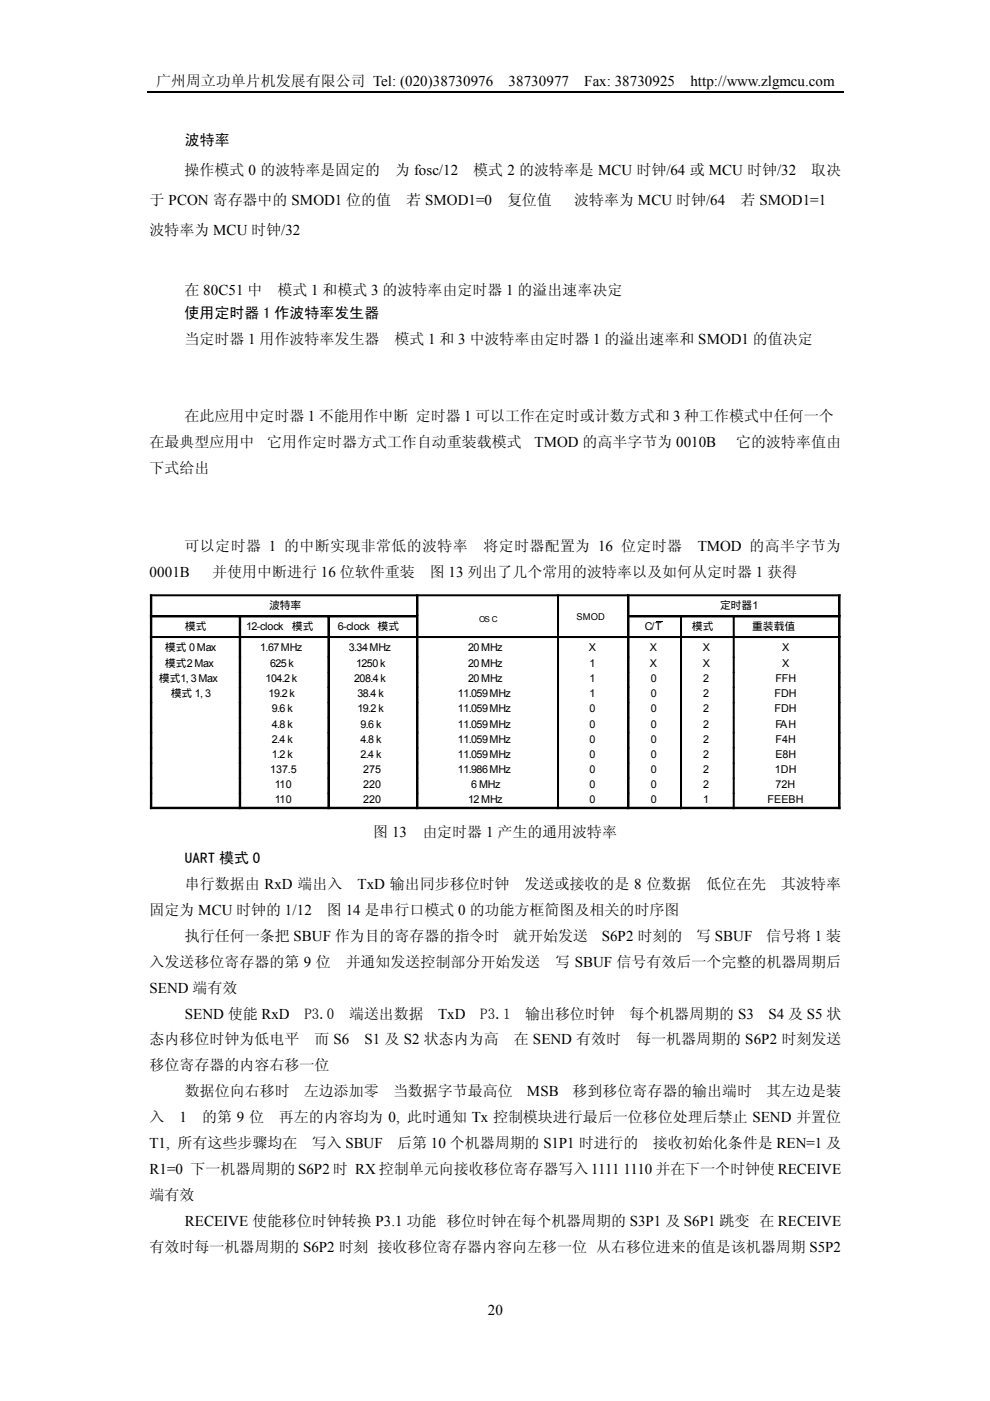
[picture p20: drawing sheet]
<svg xmlns="http://www.w3.org/2000/svg" width="210mm" height="297mm" viewBox="0 0 210 297" stroke-linecap="round" stroke-linejoin="round" font-family="sans-serif">
<defs><g id="words">
<g font-size="3.2">
<text x="33.1" y="18.2">广州周立功单片机发展有限公司 Tel: (020)38730976</text>
<text x="107.8" y="18.2">38730977</text>
<text x="123.9" y="18.2">Fax: 38730925</text>
<text x="146.4" y="18.2">http://www.zlgmcu.com</text>
<text x="39.2" y="30.8">波特率</text>
<text x="39.1" y="37.2">操作模式 0 的波特率是固定的</text>
<text x="83.7" y="37.2">为 fosc/12</text>
<text x="100.3" y="37.2">模式 2 的波特率是 MCU 时钟/64 或 MCU 时钟/32</text>
<text x="172" y="37.2">取决</text>
<text x="31.7" y="43.5">于 PCON 寄存器中的 SMOD1 位的值</text>
<text x="86.1" y="43.5">若 SMOD1=0</text>
<text x="107.5" y="43.5">复位值</text>
<text x="121.7" y="43.5">波特率为 MCU 时钟/64</text>
<text x="157" y="43.5">若 SMOD1=1</text>
<text x="31.7" y="49.9">波特率为 MCU 时钟/32</text>
<text x="39.1" y="62.6">在 80C51 中</text>
<text x="58.8" y="62.6">模式 1 和模式 3 的波特率由定时器 1 的溢出速率决定</text>
<text x="39.1" y="67.4">使用定时器 1 作波特率发生器</text>
<text x="39.1" y="72.9">当定时器 1 用作波特率发生器</text>
<text x="83.6" y="72.9">模式 1 和 3 中波特率由定时器 1 的溢出速率和 SMOD1 的值决定</text>
<text x="39.1" y="89.4">在此应用中定时器 1 不能用作中断 定时器 1 可以工作在定时或计数方式和 3 种工作模式中任何一个</text>
<text x="31.7" y="94.9">在最典型应用中</text>
<text x="56.7" y="94.9">它用作定时器方式工作自动重装载模式</text>
<text x="113.3" y="94.9">TMOD 的高半字节为 0010B</text>
<text x="156.1" y="94.9">它的波特率值由</text>
<text x="31.7" y="100.4">下式给出</text>
<text x="39.1" y="116.9">可以定时器 1 的中断实现非常低的波特率</text>
<text x="102.5" y="116.9">将定时器配置为 16 位定时器</text>
<text x="147.9" y="116.9">TMOD 的高半字节为</text>
<text x="31.7" y="122.4">0001B</text>
<text x="45" y="122.4">并使用中断进行 16 位软件重装</text>
<text x="91.1" y="122.4">图 13 列出了几个常用的波特率以及如何从定时器 1 获得</text>
<text x="79.1" y="177.4">图 13</text>
<text x="89.5" y="177.4">由定时器 1 产生的通用波特率</text>
<text x="39.2" y="182.9">UART 模式 0</text>
<text x="39.2" y="188.4">串行数据由 RxD 端出入</text>
<text x="75.8" y="188.4">TxD 输出同步移位时钟</text>
<text x="111.2" y="188.4">发送或接收的是 8 位数据</text>
<text x="149.8" y="188.4">低位在先</text>
<text x="165.6" y="188.4">其波特率</text>
<text x="31.7" y="193.9">固定为 MCU 时钟的 1/12</text>
<text x="69.3" y="193.9">图 14 是串行口模式 0 的功能方框简图及相关的时序图</text>
<text x="39.2" y="199.4">执行任何一条把 SBUF 作为目的寄存器的指令时</text>
<text x="108.8" y="199.4">就开始发送</text>
<text x="127.6" y="199.4">S6P2 时刻的</text>
<text x="147.6" y="199.4">写 SBUF</text>
<text x="162.4" y="199.4">信号将 1 装</text>
<text x="31.7" y="204.9">入发送移位寄存器的第 9 位</text>
<text x="73.3" y="204.9">并通知发送控制部分开始发送</text>
<text x="117.7" y="204.9">写 SBUF 信号有效后一个完整的机器周期后</text>
<text x="31.7" y="210.4">SEND 端有效</text>
<text x="39.2" y="215.9">SEND 使能 RxD</text>
<text x="64.5" y="215.9">P3.0</text>
<text x="74" y="215.9">端送出数据</text>
<text x="92.9" y="215.9">TxD</text>
<text x="101.8" y="215.9">P3.1</text>
<text x="111.4" y="215.9">输出移位时钟</text>
<text x="133.4" y="215.9">每个机器周期的 S3</text>
<text x="162.9" y="215.9">S4 及 S5 状</text>
<text x="31.7" y="221.4">态内移位时钟为低电平</text>
<text x="66.6" y="221.4">而 S6</text>
<text x="77.3" y="221.4">S1 及 S2 状态内为高</text>
<text x="108.9" y="221.4">在 SEND 有效时</text>
<text x="134.9" y="221.4">每一机器周期的 S6P2 时刻发送</text>
<text x="31.7" y="226.9">移位寄存器的内容右移一位</text>
<text x="39.2" y="232.5">数据位向右移时</text>
<text x="64.4" y="232.5">左边添加零</text>
<text x="83.3" y="232.5">当数据字节最高位</text>
<text x="111.7" y="232.5">MSB</text>
<text x="121.4" y="232.5">移到移位寄存器的输出端时</text>
<text x="162.5" y="232.5">其左边是装</text>
<text x="31.7" y="238">入</text>
<text x="38.1" y="238">1</text>
<text x="42.9" y="238">的第 9 位</text>
<text x="59.2" y="238">再左的内容均为 0, 此时通知 Tx 控制模块进行最后一位移位处理后禁止 SEND 并置位</text>
<text x="31.7" y="243.5">T1, 所有这些步骤均在</text>
<text x="66.1" y="243.5">写入 SBUF</text>
<text x="84.2" y="243.5">后第 10 个机器周期的 S1P1 时进行的</text>
<text x="138.4" y="243.5">接收初始化条件是 REN=1 及</text>
<text x="31.7" y="249">R1=0 下一机器周期的 S6P2 时 RX 控制单元向接收移位寄存器写入 1111 1110 并在下一个时钟使 RECEIVE</text>
<text x="31.7" y="254.5">端有效</text>
<text x="39.2" y="260">RECEIVE 使能移位时钟转换 P3.1 功能 移位时钟在每个机器周期的 S3P1 及 S6P1 跳变 在 RECEIVE</text>
<text x="31.7" y="265.5">有效时每一机器周期的 S6P2 时刻 接收移位寄存器内容向左移一位 从右移位进来的值是该机器周期 S5P2</text>
<text x="103.4" y="278.8">20</text>
</g>
<g font-size="2.3">
<text x="57" y="129.2">波特率</text>
<text x="152.7" y="129.2">定时器1</text>
<text x="35" y="138">模式 0 Max</text>
<text x="39.2" y="133.6">模式</text>
<text x="52.2" y="133.7">12-clock</text>
<text x="61.9" y="133.6">模式</text>
<text x="71.6" y="133.7">6-clock</text>
<text x="80.1" y="133.6">模式</text>
<text x="136.8" y="133.7">C/T</text>
<text x="146.7" y="133.6">模式</text>
<text x="159.5" y="133.6">重装载值</text>
<text x="35" y="141.4">模式2 Max</text>
<text x="55.2" y="138">1.67 MHz</text>
<text x="57.2" y="141.4">625 k</text>
<text x="74" y="138">3.34 MHz</text>
<text x="75.5" y="141.4">1250 k</text>
<text x="99.2" y="138">20 MHz</text>
<text x="99.2" y="141.4">20 MHz</text>
<text x="124.8" y="138">X</text>
<text x="125" y="141.4">1</text>
<text x="137.8" y="138">X</text>
<text x="137.8" y="141.4">X</text>
<text x="149" y="138">X</text>
<text x="149" y="141.4">X</text>
<text x="165.8" y="138">X</text>
<text x="165.8" y="141.4">X</text>
<text x="33.7" y="144.6">模式1, 3 Max</text>
<text x="36.2" y="147.8">模式 1, 3</text>
<text x="56.3" y="144.6">104.2 k</text>
<text x="57" y="147.9">19.2 k</text>
<text x="75.1" y="144.6">208.4 k</text>
<text x="75.8" y="147.9">38.4 k</text>
<text x="97.1" y="147.9">11.059 MHz</text>
<text x="99.2" y="144.6">20 MHz</text>
<text x="125" y="144.6">1</text>
<text x="125" y="147.9">1</text>
<text x="138" y="144.6">0</text>
<text x="138" y="147.9">0</text>
<text x="149.1" y="144.6">2</text>
<text x="149.1" y="147.9">2</text>
<text x="164.2" y="147.9">FDH</text>
<text x="164.4" y="144.6">FFH</text>
<text x="57.6" y="151">9.6 k</text>
<text x="57.6" y="154.2">4.8 k</text>
<text x="75.8" y="151">19.2 k</text>
<text x="76.4" y="154.2">9.6 k</text>
<text x="97.1" y="151">11.059 MHz</text>
<text x="97.1" y="154.2">11.059 MHz</text>
<text x="125" y="151">0</text>
<text x="125" y="154.2">0</text>
<text x="138" y="151">0</text>
<text x="138" y="154.2">0</text>
<text x="149.1" y="151">2</text>
<text x="149.1" y="154.2">2</text>
<text x="164.2" y="151">FDH</text>
<text x="164.4" y="154.2">FAH</text>
<text x="57.6" y="157.5">2.4 k</text>
<text x="57.6" y="160.6">1.2 k</text>
<text x="76.4" y="157.5">4.8 k</text>
<text x="76.4" y="160.6">2.4 k</text>
<text x="97.1" y="157.5">11.059 MHz</text>
<text x="97.1" y="160.6">11.059 MHz</text>
<text x="125" y="157.5">0</text>
<text x="125" y="160.6">0</text>
<text x="138" y="157.5">0</text>
<text x="138" y="160.6">0</text>
<text x="149.1" y="157.5">2</text>
<text x="149.1" y="160.6">2</text>
<text x="164.4" y="160.6">E8H</text>
<text x="164.4" y="157.5">F4H</text>
<text x="57.2" y="163.9">137.5</text>
<text x="58.3" y="167.1">110</text>
<text x="77" y="163.9">275</text>
<text x="77" y="167.1">220</text>
<text x="97.1" y="163.9">11.986 MHz</text>
<text x="99.9" y="167.1">6 MHz</text>
<text x="125" y="163.9">0</text>
<text x="125" y="167.1">0</text>
<text x="138" y="163.9">0</text>
<text x="138" y="167.1">0</text>
<text x="149.1" y="163.9">2</text>
<text x="149.1" y="167.1">2</text>
<text x="164.3" y="163.9">1DH</text>
<text x="164.4" y="167.1">72H</text>
<text x="58.3" y="170.3">110</text>
<text x="77" y="170.3">220</text>
<text x="99.2" y="170.3">12 MHz</text>
<text x="125" y="170.3">0</text>
<text x="138" y="170.3">0</text>
<text x="149.1" y="170.3">1</text>
<text x="162.7" y="170.3">FEEBH</text>
</g>
<text font-size="2" x="122.2" y="131.4">SMOD</text>
<text font-size="1.7" x="101.6" y="131.9">OS C</text>
</g></defs>
<path d="M31.2 19.6h147.6" fill="none" stroke="#000" stroke-width=".25"/>
<g fill="#000">
<path d="M31.9 126.1l.3 .1zM31.9 126.2h.3zM31.9 126.2l.3 .1zM31.9 126.3h.3zM31.9 126.3l.3 .1zM31.9 126.4h.3zM31.9 126.4l.3 .1zM31.9 126.5h.3zM31.9 126.5l.3 .1zM31.9 126.6h.3zM31.9 126.6l.3 .1zM31.9 126.7h.3z"/>
<path d="M31.9 126.7l.3 .1zM31.9 126.8h.3zM31.9 126.8l.3 .1zM31.9 126.9h.3zM31.9 126.9l.3 .1zM31.9 127h.3zM31.9 127l.3 .1zM31.9 127.1h.3zM31.9 127.1l.3 .1zM31.9 127.2h.3zM31.9 127.2l.3 .1zM31.9 127.3h.3z"/>
<path d="M31.9 127.3l.3 .1zM31.9 127.4h.3zM31.9 127.4l.3 .1zM31.9 127.5h.3zM31.9 127.5l.3 .1zM31.9 127.6h.3zM31.9 127.6l.3 .1zM31.9 127.7h.3zM31.9 127.7l.3 .1zM31.9 127.8h.3zM31.9 127.8l.3 .1zM31.9 127.9h.3z"/>
<path d="M31.9 127.9l.3 .1zM31.9 128h.3zM31.9 128l.3 .1zM31.9 128.1h.3zM31.9 128.1l.3 .1zM31.9 128.2h.3zM31.9 128.2l.3 .1zM31.9 128.3h.3zM31.9 128.3l.3 .1zM31.9 128.4h.3zM31.9 128.4l.3 .1zM31.9 128.5h.3z"/>
<path d="M31.9 128.5l.3 .1zM31.9 128.6h.3zM31.9 128.6l.3 .1zM31.9 128.7h.3zM31.9 128.7l.3 .1zM31.9 128.8h.3zM31.9 128.8l.3 .1zM31.9 128.9h.3zM31.9 128.9l.3 .1zM31.9 129h.3zM31.9 129l.3 .1zM31.9 129.1h.3z"/>
<path d="M31.9 129.1l.3 .1zM31.9 129.2h.3zM31.9 129.2l.3 .1zM31.9 129.3h.3zM31.9 129.3l.3 .1zM31.9 129.4h.3zM31.9 129.4l.3 .1zM31.9 129.5h.3zM31.9 129.5l.3 .1zM31.9 129.6h.3zM31.9 129.6l.3 .1zM31.9 129.7h.3z"/>
<path d="M31.9 129.7l.3 .1zM31.9 129.8h.3zM31.9 129.8l.3 .1zM31.9 129.9h.3zM31.9 129.9l.3 .1zM31.9 130h.3zM31.9 130l.3 .1zM31.9 130.1h.3zM31.9 130.1l.3 .1zM31.9 130.2h.3zM31.9 130.2l.3 .1zM31.9 130.3h.3z"/>
<path d="M31.9 130.3l.3 .1zM31.9 130.4h.3zM31.9 130.4l.3 .1zM31.9 130.5h.3zM31.9 130.5l.3 .1zM31.9 130.6h.3zM31.9 130.6l.3 .1zM31.9 130.7h.3zM31.9 130.7l.3 .1zM31.9 130.8h.3zM31.9 130.8l.3 .1zM31.9 130.9h.3z"/>
<path d="M31.9 130.9l.3 .1zM31.9 131h.3zM31.9 131l.3 .1zM31.9 131.1h.3zM31.9 131.1l.3 .1zM31.9 131.2h.3zM31.9 131.2l.3 .1zM31.9 131.3h.3zM31.9 131.3l.3 .1zM31.9 131.4h.3zM31.9 131.4l.3 .1zM31.9 131.5h.3z"/>
<path d="M31.9 131.5l.3 .1zM31.9 131.6h.3zM31.9 131.6l.3 .1zM31.9 131.7h.3zM31.9 131.7l.3 .1zM31.9 131.8h.3zM31.9 131.8l.3 .1zM31.9 131.9h.3zM31.9 131.9l.3 .1zM31.9 132h.3zM31.9 132l.3 .1zM31.9 132.1h.3z"/>
<path d="M31.9 132.1l.3 .1zM31.9 132.2h.3zM31.9 132.2l.3 .1zM31.9 132.3h.3zM31.9 132.3l.3 .1zM31.9 132.4h.3zM31.9 132.4l.3 .1zM31.9 132.5h.3zM31.9 132.5l.3 .1zM31.9 132.6h.3zM31.9 132.6l.3 .1zM31.9 132.7h.3z"/>
<path d="M31.9 132.7l.3 .1zM31.9 132.8h.3zM31.9 132.8l.3 .1zM31.9 132.9h.3zM31.9 132.9l.3 .1zM31.9 133h.3zM31.9 133l.3 .1zM31.9 133.1h.3zM31.9 133.1l.3 .1zM31.9 133.2h.3zM31.9 133.2l.3 .1zM31.9 133.3h.3z"/>
<path d="M31.9 133.3l.3 .1zM31.9 133.4h.3zM31.9 133.4l.3 .1zM31.9 133.5h.3zM31.9 133.5l.3 .1zM31.9 133.6h.3zM31.9 133.6l.3 .1zM31.9 133.7h.3zM31.9 133.7l.3 .1zM31.9 133.8h.3zM31.9 133.8l.3 .1zM31.9 133.9h.3z"/>
<path d="M31.9 133.9l.3 .1zM31.9 134h.3zM31.9 134l.3 .1zM31.9 134.1h.3zM31.9 134.1l.3 .1zM31.9 134.2h.3zM31.9 134.2l.3 .1zM31.9 134.3h.3zM31.9 134.3l.3 .1zM31.9 134.4h.3zM31.9 134.4l.3 .1zM31.9 134.5h.3z"/>
<path d="M31.9 134.5l.3 .1zM31.9 134.6h.3zM31.9 134.6l.3 .1zM31.9 134.7h.3zM31.9 134.7l.3 .1zM31.9 134.8h.3zM31.9 134.8l.3 .1zM31.9 134.9h.3zM31.9 135h.3zM31.9 135l.3 .1zM31.9 135.1h.3zM31.9 135.1l.3 .1z"/>
<path d="M31.9 135.2h.3zM31.9 135.2l.3 .1zM31.9 135.3h.3zM31.9 135.3l.3 .1zM31.9 135.4h.3zM31.9 135.4l.3 .1zM31.9 135.5h.3zM31.9 135.5l.3 .1zM31.9 135.6h.3zM31.9 135.6l.3 .1zM31.9 135.7h.3zM31.9 135.7l.3 .1z"/>
<path d="M31.9 135.8h.3zM31.9 135.8l.3 .1zM31.9 135.9h.3zM31.9 135.9l.3 .1zM31.9 136h.3zM31.9 136l.3 .1zM31.9 136.1h.3zM31.9 136.1l.3 .1zM31.9 136.2h.3zM31.9 136.2l.3 .1zM31.9 136.3h.3zM31.9 136.3l.3 .1z"/>
<path d="M31.9 136.4h.3zM31.9 136.4l.3 .1zM31.9 136.5h.3zM31.9 136.5l.3 .1zM31.9 136.6h.3zM31.9 136.6l.3 .1zM31.9 136.7h.3zM31.9 136.7l.3 .1zM31.9 136.8h.3zM31.9 136.8l.3 .1zM31.9 136.9h.3zM31.9 136.9l.3 .1z"/>
<path d="M31.9 137h.3zM31.9 137l.3 .1zM31.9 137.1h.3zM31.9 137.1l.3 .1zM31.9 137.2h.3zM31.9 137.2l.3 .1zM31.9 137.3h.3zM31.9 137.3l.3 .1zM31.9 137.4h.3zM31.9 137.4l.3 .1zM31.9 137.5h.3zM31.9 137.5l.3 .1z"/>
<path d="M31.9 137.6h.3zM31.9 137.6l.3 .1zM31.9 137.7h.3zM31.9 137.7l.3 .1zM31.9 137.8h.3zM31.9 137.8l.3 .1zM31.9 137.9h.3zM31.9 137.9l.3 .1zM31.9 138h.3zM31.9 138l.3 .1zM31.9 138.1h.3zM31.9 138.1l.3 .1z"/>
<path d="M31.9 138.2h.3zM31.9 138.2l.3 .1zM31.9 138.3h.3zM31.9 138.3l.3 .1zM31.9 138.4h.3zM31.9 138.4l.3 .1zM31.9 138.5h.3zM31.9 138.5l.3 .1zM31.9 138.6h.3zM31.9 138.6l.3 .1zM31.9 138.7h.3zM31.9 138.7l.3 .1z"/>
<path d="M31.9 138.8h.3zM31.9 138.8l.3 .1zM31.9 138.9h.3zM31.9 138.9l.3 .1zM31.9 139h.3zM31.9 139l.3 .1zM31.9 139.1h.3zM31.9 139.1l.3 .1zM31.9 139.2h.3zM31.9 139.2l.3 .1zM31.9 139.3h.3zM31.9 139.3l.3 .1z"/>
<path d="M31.9 139.4h.3zM31.9 139.4l.3 .1zM31.9 139.5h.3zM31.9 139.5l.3 .1zM31.9 139.6h.3zM31.9 139.6l.3 .1zM31.9 139.7h.3zM31.9 139.7l.3 .1zM31.9 139.8h.3zM31.9 139.8l.3 .1zM31.9 139.9h.3zM31.9 139.9l.3 .1z"/>
<path d="M31.9 140h.3zM50.7 130.5l.3 .1zM50.7 130.6h.3zM50.7 130.6l.3 .1zM50.7 130.7h.3zM50.7 130.7l.3 .1zM50.7 130.8h.3zM50.7 130.8l.3 .1zM50.7 130.9h.3zM50.7 130.9l.3 .1zM50.7 131h.3zM50.7 131l.3 .1z"/>
<path d="M50.7 131.1h.3zM50.7 131.1l.3 .1zM50.7 131.2h.3zM50.7 131.2l.3 .1zM50.7 131.3h.3zM50.7 131.3l.3 .1zM50.7 131.4h.3zM50.7 131.4l.3 .1zM50.7 131.5h.3zM50.7 131.5l.3 .1zM50.7 131.6h.3zM50.7 131.6l.3 .1z"/>
<path d="M50.7 131.7h.3zM50.7 131.7l.3 .1zM50.7 131.8h.3zM50.7 131.8l.3 .1zM50.7 131.9h.3zM50.7 131.9l.3 .1zM50.7 132h.3zM50.7 132l.3 .1zM50.7 132.1h.3zM50.7 132.1l.3 .1zM50.7 132.2h.3zM50.7 132.2l.3 .1z"/>
<path d="M50.7 132.3h.3zM50.7 132.3l.3 .1zM50.7 132.4h.3zM50.7 132.4l.3 .1zM50.7 132.5h.3zM50.7 132.5l.3 .1zM50.7 132.6h.3zM50.7 132.6l.3 .1zM50.7 132.7h.3zM50.7 132.7l.3 .1zM50.7 132.8h.3zM50.7 132.8l.3 .1z"/>
<path d="M50.7 132.9h.3zM50.7 132.9l.3 .1zM50.7 133h.3zM50.7 133l.3 .1zM50.7 133.1h.3zM50.7 133.1l.3 .1zM50.7 133.2h.3zM50.7 133.2l.3 .1zM50.7 133.3h.3zM50.7 133.3l.3 .1zM50.7 133.4h.3zM50.7 133.4l.3 .1z"/>
<path d="M50.7 133.5h.3zM50.7 133.5l.3 .1zM50.7 133.6h.3zM50.7 133.6l.3 .1zM50.7 133.7h.3zM50.7 133.7l.3 .1zM50.7 133.8h.3zM50.7 133.8l.3 .1zM50.7 133.9h.3zM50.7 133.9l.3 .1zM50.7 134h.3zM50.7 134l.3 .1z"/>
<path d="M50.7 134.1h.3zM50.7 134.1l.3 .1zM50.7 134.2h.3zM50.7 134.2l.3 .1zM50.7 134.3h.3zM50.7 134.3l.3 .1zM50.7 134.4h.3zM50.7 134.4l.3 .1zM50.7 134.5h.3zM50.7 134.5l.3 .1zM50.7 134.6h.3zM50.7 134.6l.3 .1z"/>
<path d="M50.7 134.7h.3zM50.7 134.7l.3 .1zM50.7 134.8h.3zM50.7 134.8l.3 .1zM50.7 134.9h.3zM50.7 135h.3zM50.7 135l.3 .1zM50.7 135.1h.3zM50.7 135.1l.3 .1zM50.7 135.2h.3zM50.7 135.2l.3 .1zM50.7 135.3h.3z"/>
<path d="M50.7 135.3l.3 .1zM50.7 135.4h.3zM50.7 135.4l.3 .1zM50.7 135.5h.3zM50.7 135.5l.3 .1zM50.7 135.6h.3zM50.7 135.6l.3 .1zM50.7 135.7h.3zM50.7 135.7l.3 .1zM50.7 135.8h.3zM50.7 135.8l.3 .1zM50.7 135.9h.3z"/>
<path d="M50.7 135.9l.3 .1zM50.7 136h.3zM50.7 136l.3 .1zM50.7 136.1h.3zM50.7 136.1l.3 .1zM50.7 136.2h.3zM50.7 136.2l.3 .1zM50.7 136.3h.3zM50.7 136.3l.3 .1zM50.7 136.4h.3zM50.7 136.4l.3 .1zM50.7 136.5h.3z"/>
<path d="M50.7 136.5l.3 .1zM50.7 136.6h.3zM50.7 136.6l.3 .1zM50.7 136.7h.3zM50.7 136.7l.3 .1zM50.7 136.8h.3zM50.7 136.8l.3 .1zM50.7 136.9h.3zM50.7 136.9l.3 .1zM50.7 137h.3zM50.7 137l.3 .1zM50.7 137.1h.3z"/>
<path d="M50.7 137.1l.3 .1zM50.7 137.2h.3zM50.7 137.2l.3 .1zM50.7 137.3h.3zM50.7 137.3l.3 .1zM50.7 137.4h.3zM50.7 137.4l.3 .1zM50.7 137.5h.3zM50.7 137.5l.3 .1zM50.7 137.6h.3zM50.7 137.6l.3 .1zM50.7 137.7h.3z"/>
<path d="M50.7 137.7l.3 .1zM50.7 137.8h.3zM50.7 137.8l.3 .1zM50.7 137.9h.3zM50.7 137.9l.3 .1zM50.7 138h.3zM50.7 138l.3 .1zM50.7 138.1h.3zM50.7 138.1l.3 .1zM50.7 138.2h.3zM50.7 138.2l.3 .1zM50.7 138.3h.3z"/>
<path d="M50.7 138.3l.3 .1zM50.7 138.4h.3zM50.7 138.4l.3 .1zM50.7 138.5h.3zM50.7 138.5l.3 .1zM50.7 138.6h.3zM50.7 138.6l.3 .1zM50.7 138.7h.3zM50.7 138.7l.3 .1zM50.7 138.8h.3zM50.7 138.8l.3 .1zM50.7 138.9h.3z"/>
<path d="M50.7 138.9l.3 .1zM50.7 139h.3zM50.7 139l.3 .1zM50.7 139.1h.3zM50.7 139.1l.3 .1zM50.7 139.2h.3zM50.7 139.2l.3 .1zM50.7 139.3h.3zM50.7 139.3l.3 .1zM50.7 139.4h.3zM50.7 139.4l.3 .1zM50.7 139.5h.3z"/>
<path d="M50.7 139.5l.3 .1zM50.7 139.6h.3zM50.7 139.6l.3 .1zM50.7 139.7h.3zM50.7 139.7l.3 .1zM50.7 139.8h.3zM50.7 139.8l.3 .1zM50.7 139.9h.3zM50.7 139.9l.3 .1zM50.7 140h.3zM69.5 130.5l.3 .1zM69.5 130.6h.3z"/>
<path d="M69.5 130.6l.3 .1zM69.5 130.7h.3zM69.5 130.7l.3 .1zM69.5 130.8h.3zM69.5 130.8l.3 .1zM69.5 130.9h.3zM69.5 130.9l.3 .1zM69.5 131h.3zM69.5 131l.3 .1zM69.5 131.1h.3zM69.5 131.1l.3 .1zM69.5 131.2h.3z"/>
<path d="M69.5 131.2l.3 .1zM69.5 131.3h.3zM69.5 131.3l.3 .1zM69.5 131.4h.3zM69.5 131.4l.3 .1zM69.5 131.5h.3zM69.5 131.5l.3 .1zM69.5 131.6h.3zM69.5 131.6l.3 .1zM69.5 131.7h.3zM69.5 131.7l.3 .1zM69.5 131.8h.3z"/>
<path d="M69.5 131.8l.3 .1zM69.5 131.9h.3zM69.5 131.9l.3 .1zM69.5 132h.3zM69.5 132l.3 .1zM69.5 132.1h.3zM69.5 132.1l.3 .1zM69.5 132.2h.3zM69.5 132.2l.3 .1zM69.5 132.3h.3zM69.5 132.3l.3 .1zM69.5 132.4h.3z"/>
<path d="M69.5 132.4l.3 .1zM69.5 132.5h.3zM69.5 132.5l.3 .1zM69.5 132.6h.3zM69.5 132.6l.3 .1zM69.5 132.7h.3zM69.5 132.7l.3 .1zM69.5 132.8h.3zM69.5 132.8l.3 .1zM69.5 132.9h.3zM69.5 132.9l.3 .1zM69.5 133h.3z"/>
<path d="M69.5 133l.3 .1zM69.5 133.1h.3zM69.5 133.1l.3 .1zM69.5 133.2h.3zM69.5 133.2l.3 .1zM69.5 133.3h.3zM69.5 133.3l.3 .1zM69.5 133.4h.3zM69.5 133.4l.3 .1zM69.5 133.5h.3zM69.5 133.5l.3 .1zM69.5 133.6h.3z"/>
<path d="M69.5 133.6l.3 .1zM69.5 133.7h.3zM69.5 133.7l.3 .1zM69.5 133.8h.3zM69.5 133.8l.3 .1zM69.5 133.9h.3zM69.5 133.9l.3 .1zM69.5 134h.3zM69.5 134l.3 .1zM69.5 134.1h.3zM69.5 134.1l.3 .1zM69.5 134.2h.3z"/>
<path d="M69.5 134.2l.3 .1zM69.5 134.3h.3zM69.5 134.3l.3 .1zM69.5 134.4h.3zM69.5 134.4l.3 .1zM69.5 134.5h.3zM69.5 134.5l.3 .1zM69.5 134.6h.3zM69.5 134.6l.3 .1zM69.5 134.7h.3zM69.5 134.7l.3 .1zM69.5 134.8h.3z"/>
<path d="M69.5 134.8l.3 .1zM69.5 134.9h.3zM69.5 135h.3zM69.5 135l.3 .1zM69.5 135.1h.3zM69.5 135.1l.3 .1zM69.5 135.2h.3zM69.5 135.2l.3 .1zM69.5 135.3h.3zM69.5 135.3l.3 .1zM69.5 135.4h.3zM69.5 135.4l.3 .1z"/>
<path d="M69.5 135.5h.3zM69.5 135.5l.3 .1zM69.5 135.6h.3zM69.5 135.6l.3 .1zM69.5 135.7h.3zM69.5 135.7l.3 .1zM69.5 135.8h.3zM69.5 135.8l.3 .1zM69.5 135.9h.3zM69.5 135.9l.3 .1zM69.5 136h.3zM69.5 136l.3 .1z"/>
<path d="M69.5 136.1h.3zM69.5 136.1l.3 .1zM69.5 136.2h.3zM69.5 136.2l.3 .1zM69.5 136.3h.3zM69.5 136.3l.3 .1zM69.5 136.4h.3zM69.5 136.4l.3 .1zM69.5 136.5h.3zM69.5 136.5l.3 .1zM69.5 136.6h.3zM69.5 136.6l.3 .1z"/>
<path d="M69.5 136.7h.3zM69.5 136.7l.3 .1zM69.5 136.8h.3zM69.5 136.8l.3 .1zM69.5 136.9h.3zM69.5 136.9l.3 .1zM69.5 137h.3zM69.5 137l.3 .1zM69.5 137.1h.3zM69.5 137.1l.3 .1zM69.5 137.2h.3zM69.5 137.2l.3 .1z"/>
<path d="M69.5 137.3h.3zM69.5 137.3l.3 .1zM69.5 137.4h.3zM69.5 137.4l.3 .1zM69.5 137.5h.3zM69.5 137.5l.3 .1zM69.5 137.6h.3zM69.5 137.6l.3 .1zM69.5 137.7h.3zM69.5 137.7l.3 .1zM69.5 137.8h.3zM69.5 137.8l.3 .1z"/>
<path d="M69.5 137.9h.3zM69.5 137.9l.3 .1zM69.5 138h.3zM69.5 138l.3 .1zM69.5 138.1h.3zM69.5 138.1l.3 .1zM69.5 138.2h.3zM69.5 138.2l.3 .1zM69.5 138.3h.3zM69.5 138.3l.3 .1zM69.5 138.4h.3zM69.5 138.4l.3 .1z"/>
<path d="M69.5 138.5h.3zM69.5 138.5l.3 .1zM69.5 138.6h.3zM69.5 138.6l.3 .1zM69.5 138.7h.3zM69.5 138.7l.3 .1zM69.5 138.8h.3zM69.5 138.8l.3 .1zM69.5 138.9h.3zM69.5 138.9l.3 .1zM69.5 139h.3zM69.5 139l.3 .1z"/>
<path d="M69.5 139.1h.3zM69.5 139.1l.3 .1zM69.5 139.2h.3zM69.5 139.2l.3 .1zM69.5 139.3h.3zM69.5 139.3l.3 .1zM69.5 139.4h.3zM69.5 139.4l.3 .1zM69.5 139.5h.3zM69.5 139.5l.3 .1zM69.5 139.6h.3zM69.5 139.6l.3 .1z"/>
<path d="M69.5 139.7h.3zM69.5 139.7l.3 .1zM69.5 139.8h.3zM69.5 139.8l.3 .1zM69.5 139.9h.3zM69.5 139.9l.3 .1zM69.5 140h.3zM88.4 126.1l.2 .1zM88.4 126.2h.2zM88.4 126.2l.2 .1zM88.4 126.3h.2zM88.4 126.3l.2 .1z"/>
<path d="M88.4 126.4h.2zM88.4 126.4l.2 .1zM88.4 126.5h.2zM88.4 126.5l.2 .1zM88.4 126.6h.2zM88.4 126.6l.2 .1zM88.4 126.7h.2zM88.4 126.7l.2 .1zM88.4 126.8h.2zM88.4 126.8l.2 .1zM88.4 126.9h.2zM88.4 126.9l.2 .1z"/>
<path d="M88.4 127h.2zM88.4 127l.2 .1zM88.4 127.1h.2zM88.4 127.1l.2 .1zM88.4 127.2h.2zM88.4 127.2l.2 .1zM88.4 127.3h.2zM88.4 127.3l.2 .1zM88.4 127.4h.2zM88.4 127.4l.2 .1zM88.4 127.5h.2zM88.4 127.5l.2 .1z"/>
<path d="M88.4 127.6h.2zM88.4 127.6l.2 .1zM88.4 127.7h.2zM88.4 127.7l.2 .1zM88.4 127.8h.2zM88.4 127.8l.2 .1zM88.4 127.9h.2zM88.4 127.9l.2 .1zM88.4 128h.2zM88.4 128l.2 .1zM88.4 128.1h.2zM88.4 128.1l.2 .1z"/>
<path d="M88.4 128.2h.2zM88.4 128.2l.2 .1zM88.4 128.3h.2zM88.4 128.3l.2 .1zM88.4 128.4h.2zM88.4 128.4l.2 .1zM88.4 128.5h.2zM88.4 128.5l.2 .1zM88.4 128.6h.2zM88.4 128.6l.2 .1zM88.4 128.7h.2zM88.4 128.7l.2 .1z"/>
<path d="M88.4 128.8h.2zM88.4 128.8l.2 .1zM88.4 128.9h.2zM88.4 128.9l.2 .1zM88.4 129h.2zM88.4 129l.2 .1zM88.4 129.1h.2zM88.4 129.1l.2 .1zM88.4 129.2h.2zM88.4 129.2l.2 .1zM88.4 129.3h.2zM88.4 129.3l.2 .1z"/>
<path d="M88.4 129.4h.2zM88.4 129.4l.2 .1zM88.4 129.5h.2zM88.4 129.5l.2 .1zM88.4 129.6h.2zM88.4 129.6l.2 .1zM88.4 129.7h.2zM88.4 129.7l.2 .1zM88.4 129.8h.2zM88.4 129.8l.2 .1zM88.4 129.9h.2zM88.4 129.9l.2 .1z"/>
<path d="M88.4 130h.2zM88.4 130l.2 .1zM88.4 130.1h.2zM88.4 130.1l.2 .1zM88.4 130.2h.2zM88.4 130.2l.2 .1zM88.4 130.3h.2zM88.4 130.3l.2 .1zM88.4 130.4h.2zM88.4 130.4l.2 .1zM88.4 130.5h.2zM88.4 130.5l.2 .1z"/>
<path d="M88.4 130.6h.2zM88.4 130.6l.2 .1zM88.4 130.7h.2zM88.4 130.7l.2 .1zM88.4 130.8h.2zM88.4 130.8l.2 .1zM88.4 130.9h.2zM88.4 130.9l.2 .1zM88.4 131h.2zM88.4 131l.2 .1zM88.4 131.1h.2zM88.4 131.1l.2 .1z"/>
<path d="M88.4 131.2h.2zM88.4 131.2l.2 .1zM88.4 131.3h.2zM88.4 131.3l.2 .1zM88.4 131.4h.2zM88.4 131.4l.2 .1zM88.4 131.5h.2zM88.4 131.5l.2 .1zM88.4 131.6h.2zM88.4 131.6l.2 .1zM88.4 131.7h.2zM88.4 131.7l.2 .1z"/>
<path d="M88.4 131.8h.2zM88.4 131.8l.2 .1zM88.4 131.9h.2zM88.4 131.9l.2 .1zM88.4 132h.2zM88.4 132l.2 .1zM88.4 132.1h.2zM88.4 132.1l.2 .1zM88.4 132.2h.2zM88.4 132.2l.2 .1zM88.4 132.3h.2zM88.4 132.3l.2 .1z"/>
<path d="M88.4 132.4h.2zM88.4 132.4l.2 .1zM88.4 132.5h.2zM88.4 132.5l.2 .1zM88.4 132.6h.2zM88.4 132.6l.2 .1zM88.4 132.7h.2zM88.4 132.7l.2 .1zM88.4 132.8h.2zM88.4 132.8l.2 .1zM88.4 132.9h.2zM88.4 132.9l.2 .1z"/>
<path d="M88.4 133h.2zM88.4 133l.2 .1zM88.4 133.1h.2zM88.4 133.1l.2 .1zM88.4 133.2h.2zM88.4 133.2l.2 .1zM88.4 133.3h.2zM88.4 133.3l.2 .1zM88.4 133.4h.2zM88.4 133.4l.2 .1zM88.4 133.5h.2zM88.4 133.5l.2 .1z"/>
<path d="M88.4 133.6h.2zM88.4 133.6l.2 .1zM88.4 133.7h.2zM88.4 133.7l.2 .1zM88.4 133.8h.2zM88.4 133.8l.2 .1zM88.4 133.9h.2zM88.4 133.9l.2 .1zM88.4 134h.2zM88.4 134l.2 .1zM88.4 134.1h.2zM88.4 134.1l.2 .1z"/>
<path d="M88.4 134.2h.2zM88.4 134.2l.2 .1zM88.4 134.3h.2zM88.4 134.3l.2 .1zM88.4 134.4h.2zM88.4 134.4l.2 .1zM88.4 134.5h.2zM88.4 134.5l.2 .1zM88.4 134.6h.2zM88.4 134.6l.2 .1zM88.4 134.7h.2zM88.4 134.7l.2 .1z"/>
<path d="M88.4 134.8h.2zM88.4 134.8l.2 .1zM88.4 134.9h.2zM88.4 135h.2zM88.4 135l.2 .1zM88.4 135.1h.2zM88.4 135.1l.2 .1zM88.4 135.2h.2zM88.4 135.2l.2 .1zM88.4 135.3h.2zM88.4 135.3l.2 .1zM88.4 135.4h.2z"/>
<path d="M88.4 135.4l.2 .1zM88.4 135.5h.2zM88.4 135.5l.2 .1zM88.4 135.6h.2zM88.4 135.6l.2 .1zM88.4 135.7h.2zM88.4 135.7l.2 .1zM88.4 135.8h.2zM88.4 135.8l.2 .1zM88.4 135.9h.2zM88.4 135.9l.2 .1zM88.4 136h.2z"/>
<path d="M88.4 136l.2 .1zM88.4 136.1h.2zM88.4 136.1l.2 .1zM88.4 136.2h.2zM88.4 136.2l.2 .1zM88.4 136.3h.2zM88.4 136.3l.2 .1zM88.4 136.4h.2zM88.4 136.4l.2 .1zM88.4 136.5h.2zM88.4 136.5l.2 .1zM88.4 136.6h.2z"/>
<path d="M88.4 136.6l.2 .1zM88.4 136.7h.2zM88.4 136.7l.2 .1zM88.4 136.8h.2zM88.4 136.8l.2 .1zM88.4 136.9h.2zM88.4 136.9l.2 .1zM88.4 137h.2zM88.4 137l.2 .1zM88.4 137.1h.2zM88.4 137.1l.2 .1zM88.4 137.2h.2z"/>
<path d="M88.4 137.2l.2 .1zM88.4 137.3h.2zM88.4 137.3l.2 .1zM88.4 137.4h.2zM88.4 137.4l.2 .1zM88.4 137.5h.2zM88.4 137.5l.2 .1zM88.4 137.6h.2zM88.4 137.6l.2 .1zM88.4 137.7h.2zM88.4 137.7l.2 .1zM88.4 137.8h.2z"/>
<path d="M88.4 137.8l.2 .1zM88.4 137.9h.2zM88.4 137.9l.2 .1zM88.4 138h.2zM88.4 138l.2 .1zM88.4 138.1h.2zM88.4 138.1l.2 .1zM88.4 138.2h.2zM88.4 138.2l.2 .1zM88.4 138.3h.2zM88.4 138.3l.2 .1zM88.4 138.4h.2z"/>
<path d="M88.4 138.4l.2 .1zM88.4 138.5h.2zM88.4 138.5l.2 .1zM88.4 138.6h.2zM88.4 138.6l.2 .1zM88.4 138.7h.2zM88.4 138.7l.2 .1zM88.4 138.8h.2zM88.4 138.8l.2 .1zM88.4 138.9h.2zM88.4 138.9l.2 .1zM88.4 139h.2z"/>
<path d="M88.4 139l.2 .1zM88.4 139.1h.2zM88.4 139.1l.2 .1zM88.4 139.2h.2zM88.4 139.2l.2 .1zM88.4 139.3h.2zM88.4 139.3l.2 .1zM88.4 139.4h.2zM88.4 139.4l.2 .1zM88.4 139.5h.2zM88.4 139.5l.2 .1zM88.4 139.6h.2z"/>
<path d="M88.4 139.6l.2 .1zM88.4 139.7h.2zM88.4 139.7l.2 .1zM88.4 139.8h.2zM88.4 139.8l.2 .1zM88.4 139.9h.2zM88.4 139.9l.2 .1zM88.4 140h.2zM118.2 126.1l.2 .1zM118.2 126.2h.2zM118.2 126.2l.2 .1zM118.2 126.3h.2z"/>
<path d="M118.2 126.3l.2 .1zM118.2 126.4h.2zM118.2 126.4l.2 .1zM118.2 126.5h.2zM118.2 126.5l.2 .1zM118.2 126.6h.2zM118.2 126.6l.2 .1zM118.2 126.7h.2zM118.2 126.7l.2 .1zM118.2 126.8h.2zM118.2 126.8l.2 .1zM118.2 126.9h.2z"/>
<path d="M118.2 126.9l.2 .1zM118.2 127h.2zM118.2 127l.2 .1zM118.2 127.1h.2zM118.2 127.1l.2 .1zM118.2 127.2h.2zM118.2 127.2l.2 .1zM118.2 127.3h.2zM118.2 127.3l.2 .1zM118.2 127.4h.2zM118.2 127.4l.2 .1zM118.2 127.5h.2z"/>
<path d="M118.2 127.5l.2 .1zM118.2 127.6h.2zM118.2 127.6l.2 .1zM118.2 127.7h.2zM118.2 127.7l.2 .1zM118.2 127.8h.2zM118.2 127.8l.2 .1zM118.2 127.9h.2zM118.2 127.9l.2 .1zM118.2 128h.2zM118.2 128l.2 .1zM118.2 128.1h.2z"/>
<path d="M118.2 128.1l.2 .1zM118.2 128.2h.2zM118.2 128.2l.2 .1zM118.2 128.3h.2zM118.2 128.3l.2 .1zM118.2 128.4h.2zM118.2 128.4l.2 .1zM118.2 128.5h.2zM118.2 128.5l.2 .1zM118.2 128.6h.2zM118.2 128.6l.2 .1zM118.2 128.7h.2z"/>
<path d="M118.2 128.7l.2 .1zM118.2 128.8h.2zM118.2 128.8l.2 .1zM118.2 128.9h.2zM118.2 128.9l.2 .1zM118.2 129h.2zM118.2 129l.2 .1zM118.2 129.1h.2zM118.2 129.1l.2 .1zM118.2 129.2h.2zM118.2 129.2l.2 .1zM118.2 129.3h.2z"/>
<path d="M118.2 129.3l.2 .1zM118.2 129.4h.2zM118.2 129.4l.2 .1zM118.2 129.5h.2zM118.2 129.5l.2 .1zM118.2 129.6h.2zM118.2 129.6l.2 .1zM118.2 129.7h.2zM118.2 129.7l.2 .1zM118.2 129.8h.2zM118.2 129.8l.2 .1zM118.2 129.9h.2z"/>
<path d="M118.2 129.9l.2 .1zM118.2 130h.2zM118.2 130l.2 .1zM118.2 130.1h.2zM118.2 130.1l.2 .1zM118.2 130.2h.2zM118.2 130.2l.2 .1zM118.2 130.3h.2zM118.2 130.3l.2 .1zM118.2 130.4h.2zM118.2 130.4l.2 .1zM118.2 130.5h.2z"/>
<path d="M118.2 130.5l.2 .1zM118.2 130.6h.2zM118.2 130.6l.2 .1zM118.2 130.7h.2zM118.2 130.7l.2 .1zM118.2 130.8h.2zM118.2 130.8l.2 .1zM118.2 130.9h.2zM118.2 130.9l.2 .1zM118.2 131h.2zM118.2 131l.2 .1zM118.2 131.1h.2z"/>
<path d="M118.2 131.1l.2 .1zM118.2 131.2h.2zM118.2 131.2l.2 .1zM118.2 131.3h.2zM118.2 131.3l.2 .1zM118.2 131.4h.2zM118.2 131.4l.2 .1zM118.2 131.5h.2zM118.2 131.5l.2 .1zM118.2 131.6h.2zM118.2 131.6l.2 .1zM118.2 131.7h.2z"/>
<path d="M118.2 131.7l.2 .1zM118.2 131.8h.2zM118.2 131.8l.2 .1zM118.2 131.9h.2zM118.2 131.9l.2 .1zM118.2 132h.2zM118.2 132l.2 .1zM118.2 132.1h.2zM118.2 132.1l.2 .1zM118.2 132.2h.2zM118.2 132.2l.2 .1zM118.2 132.3h.2z"/>
<path d="M118.2 132.3l.2 .1zM118.2 132.4h.2zM118.2 132.4l.2 .1zM118.2 132.5h.2zM118.2 132.5l.2 .1zM118.2 132.6h.2zM118.2 132.6l.2 .1zM118.2 132.7h.2zM118.2 132.7l.2 .1zM118.2 132.8h.2zM118.2 132.8l.2 .1zM118.2 132.9h.2z"/>
<path d="M118.2 132.9l.2 .1zM118.2 133h.2zM118.2 133l.2 .1zM118.2 133.1h.2zM118.2 133.1l.2 .1zM118.2 133.2h.2zM118.2 133.2l.2 .1zM118.2 133.3h.2zM118.2 133.3l.2 .1zM118.2 133.4h.2zM118.2 133.4l.2 .1zM118.2 133.5h.2z"/>
<path d="M118.2 133.5l.2 .1zM118.2 133.6h.2zM118.2 133.6l.2 .1zM118.2 133.7h.2zM118.2 133.7l.2 .1zM118.2 133.8h.2zM118.2 133.8l.2 .1zM118.2 133.9h.2zM118.2 133.9l.2 .1zM118.2 134h.2zM118.2 134l.2 .1zM118.2 134.1h.2z"/>
<path d="M118.2 134.1l.2 .1zM118.2 134.2h.2zM118.2 134.2l.2 .1zM118.2 134.3h.2zM118.2 134.3l.2 .1zM118.2 134.4h.2zM118.2 134.4l.2 .1zM118.2 134.5h.2zM118.2 134.5l.2 .1zM118.2 134.6h.2zM118.2 134.6l.2 .1zM118.2 134.7h.2z"/>
<path d="M118.2 134.7l.2 .1zM118.2 134.8h.2zM118.2 134.8l.2 .1zM118.2 134.9h.2zM118.2 135h.2zM118.2 135l.2 .1zM118.2 135.1h.2zM118.2 135.1l.2 .1zM118.2 135.2h.2zM118.2 135.2l.2 .1zM118.2 135.3h.2zM118.2 135.3l.2 .1z"/>
<path d="M118.2 135.4h.2zM118.2 135.4l.2 .1zM118.2 135.5h.2zM118.2 135.5l.2 .1zM118.2 135.6h.2zM118.2 135.6l.2 .1zM118.2 135.7h.2zM118.2 135.7l.2 .1zM118.2 135.8h.2zM118.2 135.8l.2 .1zM118.2 135.9h.2zM118.2 135.9l.2 .1z"/>
<path d="M118.2 136h.2zM118.2 136l.2 .1zM118.2 136.1h.2zM118.2 136.1l.2 .1zM118.2 136.2h.2zM118.2 136.2l.2 .1zM118.2 136.3h.2zM118.2 136.3l.2 .1zM118.2 136.4h.2zM118.2 136.4l.2 .1zM118.2 136.5h.2zM118.2 136.5l.2 .1z"/>
<path d="M118.2 136.6h.2zM118.2 136.6l.2 .1zM118.2 136.7h.2zM118.2 136.7l.2 .1zM118.2 136.8h.2zM118.2 136.8l.2 .1zM118.2 136.9h.2zM118.2 136.9l.2 .1zM118.2 137h.2zM118.2 137l.2 .1zM118.2 137.1h.2zM118.2 137.1l.2 .1z"/>
<path d="M118.2 137.2h.2zM118.2 137.2l.2 .1zM118.2 137.3h.2zM118.2 137.3l.2 .1zM118.2 137.4h.2zM118.2 137.4l.2 .1zM118.2 137.5h.2zM118.2 137.5l.2 .1zM118.2 137.6h.2zM118.2 137.6l.2 .1zM118.2 137.7h.2zM118.2 137.7l.2 .1z"/>
<path d="M118.2 137.8h.2zM118.2 137.8l.2 .1zM118.2 137.9h.2zM118.2 137.9l.2 .1zM118.2 138h.2zM118.2 138l.2 .1zM118.2 138.1h.2zM118.2 138.1l.2 .1zM118.2 138.2h.2zM118.2 138.2l.2 .1zM118.2 138.3h.2zM118.2 138.3l.2 .1z"/>
<path d="M118.2 138.4h.2zM118.2 138.4l.2 .1zM118.2 138.5h.2zM118.2 138.5l.2 .1zM118.2 138.6h.2zM118.2 138.6l.2 .1zM118.2 138.7h.2zM118.2 138.7l.2 .1zM118.2 138.8h.2zM118.2 138.8l.2 .1zM118.2 138.9h.2zM118.2 138.9l.2 .1z"/>
<path d="M118.2 139h.2zM118.2 139l.2 .1zM118.2 139.1h.2zM118.2 139.1l.2 .1zM118.2 139.2h.2zM118.2 139.2l.2 .1zM118.2 139.3h.2zM118.2 139.3l.2 .1zM118.2 139.4h.2zM118.2 139.4l.2 .1zM118.2 139.5h.2zM118.2 139.5l.2 .1z"/>
<path d="M118.2 139.6h.2zM118.2 139.6l.2 .1zM118.2 139.7h.2zM118.2 139.7l.2 .1zM118.2 139.8h.2zM118.2 139.8l.2 .1zM118.2 139.9h.2zM118.2 139.9l.2 .1zM118.2 140h.2zM133.1 126.1l.3 .1zM133.1 126.2h.3zM133.1 126.2l.3 .1z"/>
<path d="M133.1 126.3h.3zM133.1 126.3l.3 .1zM133.1 126.4h.3zM133.1 126.4l.3 .1zM133.1 126.5h.3zM133.1 126.5l.3 .1zM133.1 126.6h.3zM133.1 126.6l.3 .1zM133.1 126.7h.3zM133.1 126.7l.3 .1zM133.1 126.8h.3zM133.1 126.8l.3 .1z"/>
<path d="M133.1 126.9h.3zM133.1 126.9l.3 .1zM133.1 127h.3zM133.1 127l.3 .1zM133.1 127.1h.3zM133.1 127.1l.3 .1zM133.1 127.2h.3zM133.1 127.2l.3 .1zM133.1 127.3h.3zM133.1 127.3l.3 .1zM133.1 127.4h.3zM133.1 127.4l.3 .1z"/>
<path d="M133.1 127.5h.3zM133.1 127.5l.3 .1zM133.1 127.6h.3zM133.1 127.6l.3 .1zM133.1 127.7h.3zM133.1 127.7l.3 .1zM133.1 127.8h.3zM133.1 127.8l.3 .1zM133.1 127.9h.3zM133.1 127.9l.3 .1zM133.1 128h.3zM133.1 128l.3 .1z"/>
<path d="M133.1 128.1h.3zM133.1 128.1l.3 .1zM133.1 128.2h.3zM133.1 128.2l.3 .1zM133.1 128.3h.3zM133.1 128.3l.3 .1zM133.1 128.4h.3zM133.1 128.4l.3 .1zM133.1 128.5h.3zM133.1 128.5l.3 .1zM133.1 128.6h.3zM133.1 128.6l.3 .1z"/>
<path d="M133.1 128.7h.3zM133.1 128.7l.3 .1zM133.1 128.8h.3zM133.1 128.8l.3 .1zM133.1 128.9h.3zM133.1 128.9l.3 .1zM133.1 129h.3zM133.1 129l.3 .1zM133.1 129.1h.3zM133.1 129.1l.3 .1zM133.1 129.2h.3zM133.1 129.2l.3 .1z"/>
<path d="M133.1 129.3h.3zM133.1 129.3l.3 .1zM133.1 129.4h.3zM133.1 129.4l.3 .1zM133.1 129.5h.3zM133.1 129.5l.3 .1zM133.1 129.6h.3zM133.1 129.6l.3 .1zM133.1 129.7h.3zM133.1 129.7l.3 .1zM133.1 129.8h.3zM133.1 129.8l.3 .1z"/>
<path d="M133.1 129.9h.3zM133.1 129.9l.3 .1zM133.1 130h.3zM133.1 130l.3 .1zM133.1 130.1h.3zM133.1 130.1l.3 .1zM133.1 130.2h.3zM133.1 130.2l.3 .1zM133.1 130.3h.3zM133.1 130.3l.3 .1zM133.1 130.4h.3zM133.1 130.4l.3 .1z"/>
<path d="M133.1 130.5h.3zM133.1 130.5l.3 .1zM133.1 130.6h.3zM133.1 130.6l.3 .1zM133.1 130.7h.3zM133.1 130.7l.3 .1zM133.1 130.8h.3zM133.1 130.8l.3 .1zM133.1 130.9h.3zM133.1 130.9l.3 .1zM133.1 131h.3zM133.1 131l.3 .1z"/>
<path d="M133.1 131.1h.3zM133.1 131.1l.3 .1zM133.1 131.2h.3zM133.1 131.2l.3 .1zM133.1 131.3h.3zM133.1 131.3l.3 .1zM133.1 131.4h.3zM133.1 131.4l.3 .1zM133.1 131.5h.3zM133.1 131.5l.3 .1zM133.1 131.6h.3zM133.1 131.6l.3 .1z"/>
<path d="M133.1 131.7h.3zM133.1 131.7l.3 .1zM133.1 131.8h.3zM133.1 131.8l.3 .1zM133.1 131.9h.3zM133.1 131.9l.3 .1zM133.1 132h.3zM133.1 132l.3 .1zM133.1 132.1h.3zM133.1 132.1l.3 .1zM133.1 132.2h.3zM133.1 132.2l.3 .1z"/>
<path d="M133.1 132.3h.3zM133.1 132.3l.3 .1zM133.1 132.4h.3zM133.1 132.4l.3 .1zM133.1 132.5h.3zM133.1 132.5l.3 .1zM133.1 132.6h.3zM133.1 132.6l.3 .1zM133.1 132.7h.3zM133.1 132.7l.3 .1zM133.1 132.8h.3zM133.1 132.8l.3 .1z"/>
<path d="M133.1 132.9h.3zM133.1 132.9l.3 .1zM133.1 133h.3zM133.1 133l.3 .1zM133.1 133.1h.3zM133.1 133.1l.3 .1zM133.1 133.2h.3zM133.1 133.2l.3 .1zM133.1 133.3h.3zM133.1 133.3l.3 .1zM133.1 133.4h.3zM133.1 133.4l.3 .1z"/>
<path d="M133.1 133.5h.3zM133.1 133.5l.3 .1zM133.1 133.6h.3zM133.1 133.6l.3 .1zM133.1 133.7h.3zM133.1 133.7l.3 .1zM133.1 133.8h.3zM133.1 133.8l.3 .1zM133.1 133.9h.3zM133.1 133.9l.3 .1zM133.1 134h.3zM133.1 134l.3 .1z"/>
<path d="M133.1 134.1h.3zM133.1 134.1l.3 .1zM133.1 134.2h.3zM133.1 134.2l.3 .1zM133.1 134.3h.3zM133.1 134.3l.3 .1zM133.1 134.4h.3zM133.1 134.4l.3 .1zM133.1 134.5h.3zM133.1 134.5l.3 .1zM133.1 134.6h.3zM133.1 134.6l.3 .1z"/>
<path d="M133.1 134.7h.3zM133.1 134.7l.3 .1zM133.1 134.8h.3zM133.1 134.8l.3 .1zM133.1 134.9h.3zM133.1 135h.3zM133.1 135l.3 .1zM133.1 135.1h.3zM133.1 135.1l.3 .1zM133.1 135.2h.3zM133.1 135.2l.3 .1zM133.1 135.3h.3z"/>
<path d="M133.1 135.3l.3 .1zM133.1 135.4h.3zM133.1 135.4l.3 .1zM133.1 135.5h.3zM133.1 135.5l.3 .1zM133.1 135.6h.3zM133.1 135.6l.3 .1zM133.1 135.7h.3zM133.1 135.7l.3 .1zM133.1 135.8h.3zM133.1 135.8l.3 .1zM133.1 135.9h.3z"/>
<path d="M133.1 135.9l.3 .1zM133.1 136h.3zM133.1 136l.3 .1zM133.1 136.1h.3zM133.1 136.1l.3 .1zM133.1 136.2h.3zM133.1 136.2l.3 .1zM133.1 136.3h.3zM133.1 136.3l.3 .1zM133.1 136.4h.3zM133.1 136.4l.3 .1zM133.1 136.5h.3z"/>
<path d="M133.1 136.5l.3 .1zM133.1 136.6h.3zM133.1 136.6l.3 .1zM133.1 136.7h.3zM133.1 136.7l.3 .1zM133.1 136.8h.3zM133.1 136.8l.3 .1zM133.1 136.9h.3zM133.1 136.9l.3 .1zM133.1 137h.3zM133.1 137l.3 .1zM133.1 137.1h.3z"/>
<path d="M133.1 137.1l.3 .1zM133.1 137.2h.3zM133.1 137.2l.3 .1zM133.1 137.3h.3zM133.1 137.3l.3 .1zM133.1 137.4h.3zM133.1 137.4l.3 .1zM133.1 137.5h.3zM133.1 137.5l.3 .1zM133.1 137.6h.3zM133.1 137.6l.3 .1zM133.1 137.7h.3z"/>
<path d="M133.1 137.7l.3 .1zM133.1 137.8h.3zM133.1 137.8l.3 .1zM133.1 137.9h.3zM133.1 137.9l.3 .1zM133.1 138h.3zM133.1 138l.3 .1zM133.1 138.1h.3zM133.1 138.1l.3 .1zM133.1 138.2h.3zM133.1 138.2l.3 .1zM133.1 138.3h.3z"/>
<path d="M133.1 138.3l.3 .1zM133.1 138.4h.3zM133.1 138.4l.3 .1zM133.1 138.5h.3zM133.1 138.5l.3 .1zM133.1 138.6h.3zM133.1 138.6l.3 .1zM133.1 138.7h.3zM133.1 138.7l.3 .1zM133.1 138.8h.3zM133.1 138.8l.3 .1zM133.1 138.9h.3z"/>
<path d="M133.1 138.9l.3 .1zM133.1 139h.3zM133.1 139l.3 .1zM133.1 139.1h.3zM133.1 139.1l.3 .1zM133.1 139.2h.3zM133.1 139.2l.3 .1zM133.1 139.3h.3zM133.1 139.3l.3 .1zM133.1 139.4h.3zM133.1 139.4l.3 .1zM133.1 139.5h.3z"/>
<path d="M133.1 139.5l.3 .1zM133.1 139.6h.3zM133.1 139.6l.3 .1zM133.1 139.7h.3zM133.1 139.7l.3 .1zM133.1 139.8h.3zM133.1 139.8l.3 .1zM133.1 139.9h.3zM133.1 139.9l.3 .1zM133.1 140h.3zM139 131.7h1.5zM139 131.7l1.5 .1z"/>
<path d="M139 131.8h1.5zM144.3 130.5l.2 .1zM144.3 130.6h.2zM144.3 130.6l.2 .1zM144.3 130.7h.2zM144.3 130.7l.2 .1zM144.3 130.8h.2zM144.3 130.8l.2 .1zM144.3 130.9h.2zM144.3 130.9l.2 .1zM144.3 131h.2zM144.3 131l.2 .1z"/>
<path d="M144.3 131.1h.2zM144.3 131.1l.2 .1zM144.3 131.2h.2zM144.3 131.2l.2 .1zM144.3 131.3h.2zM144.3 131.3l.2 .1zM144.3 131.4h.2zM144.3 131.4l.2 .1zM144.3 131.5h.2zM144.3 131.5l.2 .1zM144.3 131.6h.2zM144.3 131.6l.2 .1z"/>
<path d="M144.3 131.7h.2zM144.3 131.7l.2 .1zM144.3 131.8h.2zM144.3 131.8l.2 .1zM144.3 131.9h.2zM144.3 131.9l.2 .1zM144.3 132h.2zM144.3 132l.2 .1zM144.3 132.1h.2zM144.3 132.1l.2 .1zM144.3 132.2h.2zM144.3 132.2l.2 .1z"/>
<path d="M144.3 132.3h.2zM144.3 132.3l.2 .1zM144.3 132.4h.2zM144.3 132.4l.2 .1zM144.3 132.5h.2zM144.3 132.5l.2 .1zM144.3 132.6h.2zM144.3 132.6l.2 .1zM144.3 132.7h.2zM144.3 132.7l.2 .1zM144.3 132.8h.2zM144.3 132.8l.2 .1z"/>
<path d="M144.3 132.9h.2zM144.3 132.9l.2 .1zM144.3 133h.2zM144.3 133l.2 .1zM144.3 133.1h.2zM144.3 133.1l.2 .1zM144.3 133.2h.2zM144.3 133.2l.2 .1zM144.3 133.3h.2zM144.3 133.3l.2 .1zM144.3 133.4h.2zM144.3 133.4l.2 .1z"/>
<path d="M144.3 133.5h.2zM144.3 133.5l.2 .1zM144.3 133.6h.2zM144.3 133.6l.2 .1zM144.3 133.7h.2zM144.3 133.7l.2 .1zM144.3 133.8h.2zM144.3 133.8l.2 .1zM144.3 133.9h.2zM144.3 133.9l.2 .1zM144.3 134h.2zM144.3 134l.2 .1z"/>
<path d="M144.3 134.1h.2zM144.3 134.1l.2 .1zM144.3 134.2h.2zM144.3 134.2l.2 .1zM144.3 134.3h.2zM144.3 134.3l.2 .1zM144.3 134.4h.2zM144.3 134.4l.2 .1zM144.3 134.5h.2zM144.3 134.5l.2 .1zM144.3 134.6h.2zM144.3 134.6l.2 .1z"/>
<path d="M144.3 134.7h.2zM144.3 134.7l.2 .1zM144.3 134.8h.2zM144.3 134.8l.2 .1zM144.3 134.9h.2zM144.3 135h.2zM144.3 135l.2 .1zM144.3 135.1h.2zM144.3 135.1l.2 .1zM144.3 135.2h.2zM144.3 135.2l.2 .1zM144.3 135.3h.2z"/>
<path d="M144.3 135.3l.2 .1zM144.3 135.4h.2zM144.3 135.4l.2 .1zM144.3 135.5h.2zM144.3 135.5l.2 .1zM144.3 135.6h.2zM144.3 135.6l.2 .1zM144.3 135.7h.2zM144.3 135.7l.2 .1zM144.3 135.8h.2zM144.3 135.8l.2 .1zM144.3 135.9h.2z"/>
<path d="M144.3 135.9l.2 .1zM144.3 136h.2zM144.3 136l.2 .1zM144.3 136.1h.2zM144.3 136.1l.2 .1zM144.3 136.2h.2zM144.3 136.2l.2 .1zM144.3 136.3h.2zM144.3 136.3l.2 .1zM144.3 136.4h.2zM144.3 136.4l.2 .1zM144.3 136.5h.2z"/>
<path d="M144.3 136.5l.2 .1zM144.3 136.6h.2zM144.3 136.6l.2 .1zM144.3 136.7h.2zM144.3 136.7l.2 .1zM144.3 136.8h.2zM144.3 136.8l.2 .1zM144.3 136.9h.2zM144.3 136.9l.2 .1zM144.3 137h.2zM144.3 137l.2 .1zM144.3 137.1h.2z"/>
<path d="M144.3 137.1l.2 .1zM144.3 137.2h.2zM144.3 137.2l.2 .1zM144.3 137.3h.2zM144.3 137.3l.2 .1zM144.3 137.4h.2zM144.3 137.4l.2 .1zM144.3 137.5h.2zM144.3 137.5l.2 .1zM144.3 137.6h.2zM144.3 137.6l.2 .1zM144.3 137.7h.2z"/>
<path d="M144.3 137.7l.2 .1zM144.3 137.8h.2zM144.3 137.8l.2 .1zM144.3 137.9h.2zM144.3 137.9l.2 .1zM144.3 138h.2zM144.3 138l.2 .1zM144.3 138.1h.2zM144.3 138.1l.2 .1zM144.3 138.2h.2zM144.3 138.2l.2 .1zM144.3 138.3h.2z"/>
<path d="M144.3 138.3l.2 .1zM144.3 138.4h.2zM144.3 138.4l.2 .1zM144.3 138.5h.2zM144.3 138.5l.2 .1zM144.3 138.6h.2zM144.3 138.6l.2 .1zM144.3 138.7h.2zM144.3 138.7l.2 .1zM144.3 138.8h.2zM144.3 138.8l.2 .1zM144.3 138.9h.2z"/>
<path d="M144.3 138.9l.2 .1zM144.3 139h.2zM144.3 139l.2 .1zM144.3 139.1h.2zM144.3 139.1l.2 .1zM144.3 139.2h.2zM144.3 139.2l.2 .1zM144.3 139.3h.2zM144.3 139.3l.2 .1zM144.3 139.4h.2zM144.3 139.4l.2 .1zM144.3 139.5h.2z"/>
<path d="M144.3 139.5l.2 .1zM144.3 139.6h.2zM144.3 139.6l.2 .1zM144.3 139.7h.2zM144.3 139.7l.2 .1zM144.3 139.8h.2zM144.3 139.8l.2 .1zM144.3 139.9h.2zM144.3 139.9l.2 .1zM144.3 140h.2zM155.5 130.5l.2 .1zM155.5 130.6h.2z"/>
<path d="M155.5 130.6l.2 .1zM155.5 130.7h.2zM155.5 130.7l.2 .1zM155.5 130.8h.2zM155.5 130.8l.2 .1zM155.5 130.9h.2zM155.5 130.9l.2 .1zM155.5 131h.2zM155.5 131l.2 .1zM155.5 131.1h.2zM155.5 131.1l.2 .1zM155.5 131.2h.2z"/>
<path d="M155.5 131.2l.2 .1zM155.5 131.3h.2zM155.5 131.3l.2 .1zM155.5 131.4h.2zM155.5 131.4l.2 .1zM155.5 131.5h.2zM155.5 131.5l.2 .1zM155.5 131.6h.2zM155.5 131.6l.2 .1zM155.5 131.7h.2zM155.5 131.7l.2 .1zM155.5 131.8h.2z"/>
<path d="M155.5 131.8l.2 .1zM155.5 131.9h.2zM155.5 131.9l.2 .1zM155.5 132h.2zM155.5 132l.2 .1zM155.5 132.1h.2zM155.5 132.1l.2 .1zM155.5 132.2h.2zM155.5 132.2l.2 .1zM155.5 132.3h.2zM155.5 132.3l.2 .1zM155.5 132.4h.2z"/>
<path d="M155.5 132.4l.2 .1zM155.5 132.5h.2zM155.5 132.5l.2 .1zM155.5 132.6h.2zM155.5 132.6l.2 .1zM155.5 132.7h.2zM155.5 132.7l.2 .1zM155.5 132.8h.2zM155.5 132.8l.2 .1zM155.5 132.9h.2zM155.5 132.9l.2 .1zM155.5 133h.2z"/>
<path d="M155.5 133l.2 .1zM155.5 133.1h.2zM155.5 133.1l.2 .1zM155.5 133.2h.2zM155.5 133.2l.2 .1zM155.5 133.3h.2zM155.5 133.3l.2 .1zM155.5 133.4h.2zM155.5 133.4l.2 .1zM155.5 133.5h.2zM155.5 133.5l.2 .1zM155.5 133.6h.2z"/>
<path d="M155.5 133.6l.2 .1zM155.5 133.7h.2zM155.5 133.7l.2 .1zM155.5 133.8h.2zM155.5 133.8l.2 .1zM155.5 133.9h.2zM155.5 133.9l.2 .1zM155.5 134h.2zM155.5 134l.2 .1zM155.5 134.1h.2zM155.5 134.1l.2 .1zM155.5 134.2h.2z"/>
<path d="M155.5 134.2l.2 .1zM155.5 134.3h.2zM155.5 134.3l.2 .1zM155.5 134.4h.2zM155.5 134.4l.2 .1zM155.5 134.5h.2zM155.5 134.5l.2 .1zM155.5 134.6h.2zM155.5 134.6l.2 .1zM155.5 134.7h.2zM155.5 134.7l.2 .1zM155.5 134.8h.2z"/>
<path d="M155.5 134.8l.2 .1zM155.5 134.9h.2zM155.5 135h.2zM155.5 135l.2 .1zM155.5 135.1h.2zM155.5 135.1l.2 .1zM155.5 135.2h.2zM155.5 135.2l.2 .1zM155.5 135.3h.2zM155.5 135.3l.2 .1zM155.5 135.4h.2zM155.5 135.4l.2 .1z"/>
<path d="M155.5 135.5h.2zM155.5 135.5l.2 .1zM155.5 135.6h.2zM155.5 135.6l.2 .1zM155.5 135.7h.2zM155.5 135.7l.2 .1zM155.5 135.8h.2zM155.5 135.8l.2 .1zM155.5 135.9h.2zM155.5 135.9l.2 .1zM155.5 136h.2zM155.5 136l.2 .1z"/>
<path d="M155.5 136.1h.2zM155.5 136.1l.2 .1zM155.5 136.2h.2zM155.5 136.2l.2 .1zM155.5 136.3h.2zM155.5 136.3l.2 .1zM155.5 136.4h.2zM155.5 136.4l.2 .1zM155.5 136.5h.2zM155.5 136.5l.2 .1zM155.5 136.6h.2zM155.5 136.6l.2 .1z"/>
<path d="M155.5 136.7h.2zM155.5 136.7l.2 .1zM155.5 136.8h.2zM155.5 136.8l.2 .1zM155.5 136.9h.2zM155.5 136.9l.2 .1zM155.5 137h.2zM155.5 137l.2 .1zM155.5 137.1h.2zM155.5 137.1l.2 .1zM155.5 137.2h.2zM155.5 137.2l.2 .1z"/>
<path d="M155.5 137.3h.2zM155.5 137.3l.2 .1zM155.5 137.4h.2zM155.5 137.4l.2 .1zM155.5 137.5h.2zM155.5 137.5l.2 .1zM155.5 137.6h.2zM155.5 137.6l.2 .1zM155.5 137.7h.2zM155.5 137.7l.2 .1zM155.5 137.8h.2zM155.5 137.8l.2 .1z"/>
<path d="M155.5 137.9h.2zM155.5 137.9l.2 .1zM155.5 138h.2zM155.5 138l.2 .1zM155.5 138.1h.2zM155.5 138.1l.2 .1zM155.5 138.2h.2zM155.5 138.2l.2 .1zM155.5 138.3h.2zM155.5 138.3l.2 .1zM155.5 138.4h.2zM155.5 138.4l.2 .1z"/>
<path d="M155.5 138.5h.2zM155.5 138.5l.2 .1zM155.5 138.6h.2zM155.5 138.6l.2 .1zM155.5 138.7h.2zM155.5 138.7l.2 .1zM155.5 138.8h.2zM155.5 138.8l.2 .1zM155.5 138.9h.2zM155.5 138.9l.2 .1zM155.5 139h.2zM155.5 139l.2 .1z"/>
<path d="M155.5 139.1h.2zM155.5 139.1l.2 .1zM155.5 139.2h.2zM155.5 139.2l.2 .1zM155.5 139.3h.2zM155.5 139.3l.2 .1zM155.5 139.4h.2zM155.5 139.4l.2 .1zM155.5 139.5h.2zM155.5 139.5l.2 .1zM155.5 139.6h.2zM155.5 139.6l.2 .1z"/>
<path d="M155.5 139.7h.2zM155.5 139.7l.2 .1zM155.5 139.8h.2zM155.5 139.8l.2 .1zM155.5 139.9h.2zM155.5 139.9l.2 .1zM155.5 140h.2zM177.8 126.1l.3 .1zM177.8 126.2h.3zM177.8 126.2l.3 .1zM177.8 126.3h.3zM177.8 126.3l.3 .1z"/>
<path d="M177.8 126.4h.3zM177.8 126.4l.3 .1zM177.8 126.5h.3zM177.8 126.5l.3 .1zM177.8 126.6h.3zM177.8 126.6l.3 .1zM177.8 126.7h.3zM177.8 126.7l.3 .1zM177.8 126.8h.3zM177.8 126.8l.3 .1zM177.8 126.9h.3zM177.8 126.9l.3 .1z"/>
<path d="M177.8 127h.3zM177.8 127l.3 .1zM177.8 127.1h.3zM177.8 127.1l.3 .1zM177.8 127.2h.3zM177.8 127.2l.3 .1zM177.8 127.3h.3zM177.8 127.3l.3 .1zM177.8 127.4h.3zM177.8 127.4l.3 .1zM177.8 127.5h.3zM177.8 127.5l.3 .1z"/>
<path d="M177.8 127.6h.3zM177.8 127.6l.3 .1zM177.8 127.7h.3zM177.8 127.7l.3 .1zM177.8 127.8h.3zM177.8 127.8l.3 .1zM177.8 127.9h.3zM177.8 127.9l.3 .1zM177.8 128h.3zM177.8 128l.3 .1zM177.8 128.1h.3zM177.8 128.1l.3 .1z"/>
<path d="M177.8 128.2h.3zM177.8 128.2l.3 .1zM177.8 128.3h.3zM177.8 128.3l.3 .1zM177.8 128.4h.3zM177.8 128.4l.3 .1zM177.8 128.5h.3zM177.8 128.5l.3 .1zM177.8 128.6h.3zM177.8 128.6l.3 .1zM177.8 128.7h.3zM177.8 128.7l.3 .1z"/>
<path d="M177.8 128.8h.3zM177.8 128.8l.3 .1zM177.8 128.9h.3zM177.8 128.9l.3 .1zM177.8 129h.3zM177.8 129l.3 .1zM177.8 129.1h.3zM177.8 129.1l.3 .1zM177.8 129.2h.3zM177.8 129.2l.3 .1zM177.8 129.3h.3zM177.8 129.3l.3 .1z"/>
<path d="M177.8 129.4h.3zM177.8 129.4l.3 .1zM177.8 129.5h.3zM177.8 129.5l.3 .1zM177.8 129.6h.3zM177.8 129.6l.3 .1zM177.8 129.7h.3zM177.8 129.7l.3 .1zM177.8 129.8h.3zM177.8 129.8l.3 .1zM177.8 129.9h.3zM177.8 129.9l.3 .1z"/>
<path d="M177.8 130h.3zM177.8 130l.3 .1zM177.8 130.1h.3zM177.8 130.1l.3 .1zM177.8 130.2h.3zM177.8 130.2l.3 .1zM177.8 130.3h.3zM177.8 130.3l.3 .1zM177.8 130.4h.3zM177.8 130.4l.3 .1zM177.8 130.5h.3zM177.8 130.5l.3 .1z"/>
<path d="M177.8 130.6h.3zM177.8 130.6l.3 .1zM177.8 130.7h.3zM177.8 130.7l.3 .1zM177.8 130.8h.3zM177.8 130.8l.3 .1zM177.8 130.9h.3zM177.8 130.9l.3 .1zM177.8 131h.3zM177.8 131l.3 .1zM177.8 131.1h.3zM177.8 131.1l.3 .1z"/>
<path d="M177.8 131.2h.3zM177.8 131.2l.3 .1zM177.8 131.3h.3zM177.8 131.3l.3 .1zM177.8 131.4h.3zM177.8 131.4l.3 .1zM177.8 131.5h.3zM177.8 131.5l.3 .1zM177.8 131.6h.3zM177.8 131.6l.3 .1zM177.8 131.7h.3zM177.8 131.7l.3 .1z"/>
<path d="M177.8 131.8h.3zM177.8 131.8l.3 .1zM177.8 131.9h.3zM177.8 131.9l.3 .1zM177.8 132h.3zM177.8 132l.3 .1zM177.8 132.1h.3zM177.8 132.1l.3 .1zM177.8 132.2h.3zM177.8 132.2l.3 .1zM177.8 132.3h.3zM177.8 132.3l.3 .1z"/>
<path d="M177.8 132.4h.3zM177.8 132.4l.3 .1zM177.8 132.5h.3zM177.8 132.5l.3 .1zM177.8 132.6h.3zM177.8 132.6l.3 .1zM177.8 132.7h.3zM177.8 132.7l.3 .1zM177.8 132.8h.3zM177.8 132.8l.3 .1zM177.8 132.9h.3zM177.8 132.9l.3 .1z"/>
<path d="M177.8 133h.3zM177.8 133l.3 .1zM177.8 133.1h.3zM177.8 133.1l.3 .1zM177.8 133.2h.3zM177.8 133.2l.3 .1zM177.8 133.3h.3zM177.8 133.3l.3 .1zM177.8 133.4h.3zM177.8 133.4l.3 .1zM177.8 133.5h.3zM177.8 133.5l.3 .1z"/>
<path d="M177.8 133.6h.3zM177.8 133.6l.3 .1zM177.8 133.7h.3zM177.8 133.7l.3 .1zM177.8 133.8h.3zM177.8 133.8l.3 .1zM177.8 133.9h.3zM177.8 133.9l.3 .1zM177.8 134h.3zM177.8 134l.3 .1zM177.8 134.1h.3zM177.8 134.1l.3 .1z"/>
<path d="M177.8 134.2h.3zM177.8 134.2l.3 .1zM177.8 134.3h.3zM177.8 134.3l.3 .1zM177.8 134.4h.3zM177.8 134.4l.3 .1zM177.8 134.5h.3zM177.8 134.5l.3 .1zM177.8 134.6h.3zM177.8 134.6l.3 .1zM177.8 134.7h.3zM177.8 134.7l.3 .1z"/>
<path d="M177.8 134.8h.3zM177.8 134.8l.3 .1zM177.8 134.9h.3zM177.8 135h.3zM177.8 135l.3 .1zM177.8 135.1h.3zM177.8 135.1l.3 .1zM177.8 135.2h.3zM177.8 135.2l.3 .1zM177.8 135.3h.3zM177.8 135.3l.3 .1zM177.8 135.4h.3z"/>
<path d="M177.8 135.4l.3 .1zM177.8 135.5h.3zM177.8 135.5l.3 .1zM177.8 135.6h.3zM177.8 135.6l.3 .1zM177.8 135.7h.3zM177.8 135.7l.3 .1zM177.8 135.8h.3zM177.8 135.8l.3 .1zM177.8 135.9h.3zM177.8 135.9l.3 .1zM177.8 136h.3z"/>
<path d="M177.8 136l.3 .1zM177.8 136.1h.3zM177.8 136.1l.3 .1zM177.8 136.2h.3zM177.8 136.2l.3 .1zM177.8 136.3h.3zM177.8 136.3l.3 .1zM177.8 136.4h.3zM177.8 136.4l.3 .1zM177.8 136.5h.3zM177.8 136.5l.3 .1zM177.8 136.6h.3z"/>
<path d="M177.8 136.6l.3 .1zM177.8 136.7h.3zM177.8 136.7l.3 .1zM177.8 136.8h.3zM177.8 136.8l.3 .1zM177.8 136.9h.3zM177.8 136.9l.3 .1zM177.8 137h.3zM177.8 137l.3 .1zM177.8 137.1h.3zM177.8 137.1l.3 .1zM177.8 137.2h.3z"/>
<path d="M177.8 137.2l.3 .1zM177.8 137.3h.3zM177.8 137.3l.3 .1zM177.8 137.4h.3zM177.8 137.4l.3 .1zM177.8 137.5h.3zM177.8 137.5l.3 .1zM177.8 137.6h.3zM177.8 137.6l.3 .1zM177.8 137.7h.3zM177.8 137.7l.3 .1zM177.8 137.8h.3z"/>
<path d="M177.8 137.8l.3 .1zM177.8 137.9h.3zM177.8 137.9l.3 .1zM177.8 138h.3zM177.8 138l.3 .1zM177.8 138.1h.3zM177.8 138.1l.3 .1zM177.8 138.2h.3zM177.8 138.2l.3 .1zM177.8 138.3h.3zM177.8 138.3l.3 .1zM177.8 138.4h.3z"/>
<path d="M177.8 138.4l.3 .1zM177.8 138.5h.3zM177.8 138.5l.3 .1zM177.8 138.6h.3zM177.8 138.6l.3 .1zM177.8 138.7h.3zM177.8 138.7l.3 .1zM177.8 138.8h.3zM177.8 138.8l.3 .1zM177.8 138.9h.3zM177.8 138.9l.3 .1zM177.8 139h.3z"/>
<path d="M177.8 139l.3 .1zM177.8 139.1h.3zM177.8 139.1l.3 .1zM177.8 139.2h.3zM177.8 139.2l.3 .1zM177.8 139.3h.3zM177.8 139.3l.3 .1zM177.8 139.4h.3zM177.8 139.4l.3 .1zM177.8 139.5h.3zM177.8 139.5l.3 .1zM177.8 139.6h.3z"/>
<path d="M177.8 139.6l.3 .1zM177.8 139.7h.3zM177.8 139.7l.3 .1zM177.8 139.8h.3zM177.8 139.8l.3 .1zM177.8 139.9h.3zM177.8 139.9l.3 .1zM177.8 140h.3zM31.9 140l.3 .1zM31.9 140.1h.3zM31.9 140.1l.3 .1zM31.9 140.2h.3z"/>
<path d="M31.9 140.2l.3 .1zM31.9 140.3h.3zM31.9 140.3l.3 .1zM31.9 140.4h.3zM31.9 140.4l.3 .1zM31.9 140.5h.3zM31.9 140.5l.3 .1zM31.9 140.6h.3zM31.9 140.6l.3 .1zM31.9 140.7h.3zM31.9 140.7l.3 .1zM31.9 140.8h.3z"/>
<path d="M31.9 140.8l.3 .1zM31.9 140.9h.3zM31.9 140.9l.3 .1zM31.9 141h.3zM31.9 141l.3 .1zM31.9 141.1h.3zM31.9 141.1l.3 .1zM31.9 141.2h.3zM31.9 141.2l.3 .1zM31.9 141.3h.3zM31.9 141.3l.3 .1zM31.9 141.4h.3z"/>
<path d="M31.9 141.4l.3 .1zM31.9 141.5h.3zM31.9 141.5l.3 .1zM31.9 141.6h.3zM31.9 141.6l.3 .1zM31.9 141.7h.3zM31.9 141.7l.3 .1zM31.9 141.8h.3zM31.9 141.8l.3 .1zM31.9 141.9h.3zM31.9 141.9l.3 .1zM31.9 142h.3z"/>
<path d="M31.9 142l.3 .1zM31.9 142.1h.3zM31.9 142.1l.3 .1zM31.9 142.2h.3zM31.9 142.2l.3 .1zM31.9 142.3h.3zM31.9 142.3l.3 .1zM31.9 142.4h.3zM31.9 142.4l.3 .1zM31.9 142.5h.3zM31.9 142.6h.3zM31.9 142.6l.3 .1z"/>
<path d="M31.9 142.7h.3zM31.9 142.7l.3 .1zM31.9 142.8h.3zM31.9 142.8l.3 .1zM31.9 142.9h.3zM31.9 142.9l.3 .1zM31.9 143h.3zM31.9 143l.3 .1zM31.9 143.1h.3zM31.9 143.1l.3 .1zM31.9 143.2h.3zM31.9 143.2l.3 .1z"/>
<path d="M31.9 143.3h.3zM31.9 143.3l.3 .1zM31.9 143.4h.3zM31.9 143.4l.3 .1zM31.9 143.5h.3zM31.9 143.5l.3 .1zM31.9 143.6h.3zM31.9 143.6l.3 .1zM31.9 143.7h.3zM31.9 143.7l.3 .1zM31.9 143.8h.3zM31.9 143.8l.3 .1z"/>
<path d="M31.9 143.9h.3zM31.9 143.9l.3 .1zM31.9 144h.3zM31.9 144l.3 .1zM31.9 144.1h.3zM31.9 144.1l.3 .1zM31.9 144.2h.3zM31.9 144.2l.3 .1zM31.9 144.3h.3zM31.9 144.3l.3 .1zM31.9 144.4h.3zM31.9 144.4l.3 .1z"/>
<path d="M31.9 144.5h.3zM31.9 144.5l.3 .1zM31.9 144.6h.3zM31.9 144.6l.3 .1zM31.9 144.7h.3zM31.9 144.7l.3 .1zM31.9 144.8h.3zM31.9 144.8l.3 .1zM31.9 144.9h.3zM31.9 144.9l.3 .1zM31.9 145h.3zM31.9 145l.3 .1z"/>
<path d="M31.9 145.1h.3zM31.9 145.1l.3 .1zM31.9 145.2h.3zM31.9 145.2l.3 .1zM31.9 145.3h.3zM31.9 145.3l.3 .1zM31.9 145.4h.3zM31.9 145.4l.3 .1zM31.9 145.5h.3zM31.9 145.5l.3 .1zM31.9 145.6h.3zM31.9 145.6l.3 .1z"/>
<path d="M31.9 145.7h.3zM31.9 145.7l.3 .1zM31.9 145.8h.3zM31.9 145.8l.3 .1zM31.9 145.9h.3zM31.9 145.9l.3 .1zM31.9 146h.3zM31.9 146l.3 .1zM31.9 146.1h.3zM31.9 146.1l.3 .1zM31.9 146.2h.3zM31.9 146.2l.3 .1z"/>
<path d="M31.9 146.3h.3zM31.9 146.3l.3 .1zM31.9 146.4h.3zM31.9 146.4l.3 .1zM31.9 146.5h.3zM31.9 146.5l.3 .1zM31.9 146.6h.3zM31.9 146.6l.3 .1zM31.9 146.7h.3zM31.9 146.7l.3 .1zM31.9 146.8h.3zM31.9 146.8l.3 .1z"/>
<path d="M31.9 146.9h.3zM31.9 146.9l.3 .1zM31.9 147h.3zM31.9 147l.3 .1zM31.9 147.1h.3zM31.9 147.1l.3 .1zM31.9 147.2h.3zM31.9 147.2l.3 .1zM31.9 147.3h.3zM31.9 147.3l.3 .1zM31.9 147.4h.3zM31.9 147.4l.3 .1z"/>
<path d="M31.9 147.5h.3zM31.9 147.5l.3 .1zM31.9 147.6h.3zM31.9 147.6l.3 .1zM31.9 147.7h.3zM31.9 147.7l.3 .1zM31.9 147.8h.3zM31.9 147.8l.3 .1zM31.9 147.9h.3zM31.9 147.9l.3 .1zM31.9 148h.3zM31.9 148l.3 .1z"/>
<path d="M31.9 148.1h.3zM31.9 148.1l.3 .1zM31.9 148.2h.3zM31.9 148.2l.3 .1zM31.9 148.3h.3zM31.9 148.3l.3 .1zM31.9 148.4h.3zM31.9 148.4l.3 .1zM31.9 148.5h.3zM31.9 148.5l.3 .1zM31.9 148.6h.3zM31.9 148.6l.3 .1z"/>
<path d="M31.9 148.7h.3zM31.9 148.7l.3 .1zM31.9 148.8h.3zM31.9 148.8l.3 .1zM31.9 148.9h.3zM31.9 148.9l.3 .1zM31.9 149h.3zM31.9 149l.3 .1zM31.9 149.1h.3zM31.9 149.1l.3 .1zM31.9 149.2h.3zM31.9 149.2l.3 .1z"/>
<path d="M31.9 149.3h.3zM31.9 149.3l.3 .1zM31.9 149.4h.3zM31.9 149.4l.3 .1zM31.9 149.5h.3zM31.9 149.5l.3 .1zM31.9 149.6h.3zM31.9 149.6l.3 .1zM31.9 149.7h.3zM31.9 149.7l.3 .1zM31.9 149.8h.3zM31.9 149.8l.3 .1z"/>
<path d="M31.9 149.9h.3zM31.9 149.9l.3 .1zM31.9 150h.3zM31.9 150l.3 .1zM31.9 150.1h.3zM31.9 150.1l.3 .1zM31.9 150.2h.3zM31.9 150.2l.3 .1zM31.9 150.3h.3zM31.9 150.3l.3 .1zM31.9 150.4h.3zM31.9 150.4l.3 .1z"/>
<path d="M31.9 150.5h.3zM31.9 150.5l.3 .1zM31.9 150.6h.3zM31.9 150.6l.3 .1zM31.9 150.7h.3zM31.9 150.7l.3 .1zM31.9 150.8h.3zM31.9 150.8l.3 .1zM31.9 150.9h.3zM31.9 150.9l.3 .1zM31.9 151h.3zM31.9 151l.3 .1z"/>
<path d="M31.9 151.1h.3zM31.9 151.1l.3 .1zM31.9 151.2h.3zM31.9 151.2l.3 .1zM31.9 151.3h.3zM31.9 151.3l.3 .1zM31.9 151.4h.3zM31.9 151.4l.3 .1zM31.9 151.5h.3zM31.9 151.5l.3 .1zM31.9 151.6h.3zM31.9 151.6l.3 .1z"/>
<path d="M31.9 151.7h.3zM31.9 151.7l.3 .1zM31.9 151.8h.3zM31.9 151.8l.3 .1zM31.9 151.9h.3zM31.9 151.9l.3 .1zM31.9 152h.3zM31.9 152l.3 .1zM31.9 152.1h.3zM31.9 152.2l.3 .1zM31.9 152.3h.3zM31.9 152.3l.3 .1z"/>
<path d="M31.9 152.4h.3zM31.9 152.4l.3 .1zM31.9 152.5h.3zM31.9 152.5l.3 .1zM31.9 152.6h.3zM31.9 152.6l.3 .1zM31.9 152.7h.3zM31.9 152.7l.3 .1zM31.9 152.8h.3zM31.9 152.8l.3 .1zM31.9 152.9h.3zM31.9 152.9l.3 .1z"/>
<path d="M31.9 153h.3zM31.9 153l.3 .1zM31.9 153.1h.3zM31.9 153.1l.3 .1zM31.9 153.2h.3zM31.9 153.2l.3 .1zM31.9 153.3h.3zM31.9 153.3l.3 .1zM31.9 153.4h.3zM31.9 153.4l.3 .1zM31.9 153.5h.3zM31.9 153.5l.3 .1z"/>
<path d="M31.9 153.6h.3zM31.9 153.6l.3 .1zM31.9 153.7h.3zM31.9 153.7l.3 .1zM31.9 153.8h.3zM31.9 153.8l.3 .1zM31.9 153.9h.3zM31.9 153.9l.3 .1zM31.9 154h.3zM31.9 154l.3 .1zM31.9 154.1h.3zM31.9 154.1l.3 .1z"/>
<path d="M31.9 154.2h.3zM31.9 154.2l.3 .1zM31.9 154.3h.3zM31.9 154.3l.3 .1zM31.9 154.4h.3zM31.9 154.4l.3 .1zM31.9 154.5h.3zM31.9 154.5l.3 .1zM31.9 154.6h.3zM31.9 154.6l.3 .1zM31.9 154.7h.3zM31.9 154.7l.3 .1z"/>
<path d="M31.9 154.8h.3zM31.9 154.8l.3 .1zM31.9 154.9h.3zM31.9 154.9l.3 .1zM31.9 155h.3zM31.9 155l.3 .1zM31.9 155.1h.3zM31.9 155.1l.3 .1zM31.9 155.2h.3zM31.9 155.2l.3 .1zM31.9 155.3h.3zM31.9 155.3l.3 .1z"/>
<path d="M31.9 155.4h.3zM31.9 155.4l.3 .1zM31.9 155.5h.3zM31.9 155.5l.3 .1zM31.9 155.6h.3zM31.9 155.6l.3 .1zM31.9 155.7h.3zM31.9 155.7l.3 .1zM31.9 155.8h.3zM31.9 155.8l.3 .1zM31.9 155.9h.3zM31.9 155.9l.3 .1z"/>
<path d="M31.9 156h.3zM31.9 156l.3 .1zM31.9 156.1h.3zM31.9 156.1l.3 .1zM31.9 156.2h.3zM31.9 156.2l.3 .1zM31.9 156.3h.3zM31.9 156.3l.3 .1zM31.9 156.4h.3zM31.9 156.4l.3 .1zM31.9 156.5h.3zM31.9 156.5l.3 .1z"/>
<path d="M31.9 156.6h.3zM31.9 156.6l.3 .1zM31.9 156.7h.3zM31.9 156.7l.3 .1zM31.9 156.8h.3zM31.9 156.8l.3 .1zM31.9 156.9h.3zM31.9 156.9l.3 .1zM31.9 157h.3zM31.9 157l.3 .1zM31.9 157.1h.3zM31.9 157.1l.3 .1z"/>
<path d="M31.9 157.2h.3zM31.9 157.2l.3 .1zM31.9 157.3h.3zM31.9 157.3l.3 .1zM31.9 157.4h.3zM31.9 157.4l.3 .1zM31.9 157.5h.3zM31.9 157.5l.3 .1zM31.9 157.6h.3zM31.9 157.6l.3 .1zM31.9 157.7h.3zM31.9 157.7l.3 .1z"/>
<path d="M31.9 157.8h.3zM31.9 157.8l.3 .1zM31.9 157.9h.3zM31.9 157.9l.3 .1zM31.9 158h.3zM31.9 158l.3 .1zM31.9 158.1h.3zM31.9 158.1l.3 .1zM31.9 158.2h.3zM31.9 158.2l.3 .1zM31.9 158.3h.3zM31.9 158.3l.3 .1z"/>
<path d="M31.9 158.4h.3zM31.9 158.4l.3 .1zM31.9 158.5h.3zM31.9 158.5l.3 .1zM31.9 158.6h.3zM31.9 158.6l.3 .1zM31.9 158.7h.3zM31.9 158.7l.3 .1zM31.9 158.8h.3zM31.9 158.8l.3 .1zM31.9 158.9h.3zM31.9 158.9l.3 .1z"/>
<path d="M31.9 159h.3zM31.9 159l.3 .1zM31.9 159.1h.3zM31.9 159.1l.3 .1zM31.9 159.2h.3zM31.9 159.2l.3 .1zM31.9 159.3h.3zM31.9 159.3l.3 .1zM31.9 159.4h.3zM31.9 159.4l.3 .1zM31.9 159.5h.3zM31.9 159.5l.3 .1z"/>
<path d="M31.9 159.6h.3zM31.9 159.6l.3 .1zM31.9 159.7h.3zM31.9 159.7l.3 .1zM31.9 159.8h.3zM31.9 159.8l.3 .1zM31.9 159.9h.3zM31.9 159.9l.3 .1zM31.9 160h.3zM50.7 140l.3 .1zM50.7 140.1h.3zM50.7 140.1l.3 .1z"/>
<path d="M50.7 140.2h.3zM50.7 140.2l.3 .1zM50.7 140.3h.3zM50.7 140.3l.3 .1zM50.7 140.4h.3zM50.7 140.4l.3 .1zM50.7 140.5h.3zM50.7 140.5l.3 .1zM50.7 140.6h.3zM50.7 140.6l.3 .1zM50.7 140.7h.3zM50.7 140.7l.3 .1z"/>
<path d="M50.7 140.8h.3zM50.7 140.8l.3 .1zM50.7 140.9h.3zM50.7 140.9l.3 .1zM50.7 141h.3zM50.7 141l.3 .1zM50.7 141.1h.3zM50.7 141.1l.3 .1zM50.7 141.2h.3zM50.7 141.2l.3 .1zM50.7 141.3h.3zM50.7 141.3l.3 .1z"/>
<path d="M50.7 141.4h.3zM50.7 141.4l.3 .1zM50.7 141.5h.3zM50.7 141.5l.3 .1zM50.7 141.6h.3zM50.7 141.6l.3 .1zM50.7 141.7h.3zM50.7 141.7l.3 .1zM50.7 141.8h.3zM50.7 141.8l.3 .1zM50.7 141.9h.3zM50.7 141.9l.3 .1z"/>
<path d="M50.7 142h.3zM50.7 142l.3 .1zM50.7 142.1h.3zM50.7 142.1l.3 .1zM50.7 142.2h.3zM50.7 142.2l.3 .1zM50.7 142.3h.3zM50.7 142.3l.3 .1zM50.7 142.4h.3zM50.7 142.4l.3 .1zM50.7 142.5h.3zM50.7 142.6h.3z"/>
<path d="M50.7 142.6l.3 .1zM50.7 142.7h.3zM50.7 142.7l.3 .1zM50.7 142.8h.3zM50.7 142.8l.3 .1zM50.7 142.9h.3zM50.7 142.9l.3 .1zM50.7 143h.3zM50.7 143l.3 .1zM50.7 143.1h.3zM50.7 143.1l.3 .1zM50.7 143.2h.3z"/>
<path d="M50.7 143.2l.3 .1zM50.7 143.3h.3zM50.7 143.3l.3 .1zM50.7 143.4h.3zM50.7 143.4l.3 .1zM50.7 143.5h.3zM50.7 143.5l.3 .1zM50.7 143.6h.3zM50.7 143.6l.3 .1zM50.7 143.7h.3zM50.7 143.7l.3 .1zM50.7 143.8h.3z"/>
<path d="M50.7 143.8l.3 .1zM50.7 143.9h.3zM50.7 143.9l.3 .1zM50.7 144h.3zM50.7 144l.3 .1zM50.7 144.1h.3zM50.7 144.1l.3 .1zM50.7 144.2h.3zM50.7 144.2l.3 .1zM50.7 144.3h.3zM50.7 144.3l.3 .1zM50.7 144.4h.3z"/>
<path d="M50.7 144.4l.3 .1zM50.7 144.5h.3zM50.7 144.5l.3 .1zM50.7 144.6h.3zM50.7 144.6l.3 .1zM50.7 144.7h.3zM50.7 144.7l.3 .1zM50.7 144.8h.3zM50.7 144.8l.3 .1zM50.7 144.9h.3zM50.7 144.9l.3 .1zM50.7 145h.3z"/>
<path d="M50.7 145l.3 .1zM50.7 145.1h.3zM50.7 145.1l.3 .1zM50.7 145.2h.3zM50.7 145.2l.3 .1zM50.7 145.3h.3zM50.7 145.3l.3 .1zM50.7 145.4h.3zM50.7 145.4l.3 .1zM50.7 145.5h.3zM50.7 145.5l.3 .1zM50.7 145.6h.3z"/>
<path d="M50.7 145.6l.3 .1zM50.7 145.7h.3zM50.7 145.7l.3 .1zM50.7 145.8h.3zM50.7 145.8l.3 .1zM50.7 145.9h.3zM50.7 145.9l.3 .1zM50.7 146h.3zM50.7 146l.3 .1zM50.7 146.1h.3zM50.7 146.1l.3 .1zM50.7 146.2h.3z"/>
<path d="M50.7 146.2l.3 .1zM50.7 146.3h.3zM50.7 146.3l.3 .1zM50.7 146.4h.3zM50.7 146.4l.3 .1zM50.7 146.5h.3zM50.7 146.5l.3 .1zM50.7 146.6h.3zM50.7 146.6l.3 .1zM50.7 146.7h.3zM50.7 146.7l.3 .1zM50.7 146.8h.3z"/>
<path d="M50.7 146.8l.3 .1zM50.7 146.9h.3zM50.7 146.9l.3 .1zM50.7 147h.3zM50.7 147l.3 .1zM50.7 147.1h.3zM50.7 147.1l.3 .1zM50.7 147.2h.3zM50.7 147.2l.3 .1zM50.7 147.3h.3zM50.7 147.3l.3 .1zM50.7 147.4h.3z"/>
<path d="M50.7 147.4l.3 .1zM50.7 147.5h.3zM50.7 147.5l.3 .1zM50.7 147.6h.3zM50.7 147.6l.3 .1zM50.7 147.7h.3zM50.7 147.7l.3 .1zM50.7 147.8h.3zM50.7 147.8l.3 .1zM50.7 147.9h.3zM50.7 147.9l.3 .1zM50.7 148h.3z"/>
<path d="M50.7 148l.3 .1zM50.7 148.1h.3zM50.7 148.1l.3 .1zM50.7 148.2h.3zM50.7 148.2l.3 .1zM50.7 148.3h.3zM50.7 148.3l.3 .1zM50.7 148.4h.3zM50.7 148.4l.3 .1zM50.7 148.5h.3zM50.7 148.5l.3 .1zM50.7 148.6h.3z"/>
<path d="M50.7 148.6l.3 .1zM50.7 148.7h.3zM50.7 148.7l.3 .1zM50.7 148.8h.3zM50.7 148.8l.3 .1zM50.7 148.9h.3zM50.7 148.9l.3 .1zM50.7 149h.3zM50.7 149l.3 .1zM50.7 149.1h.3zM50.7 149.1l.3 .1zM50.7 149.2h.3z"/>
<path d="M50.7 149.2l.3 .1zM50.7 149.3h.3zM50.7 149.3l.3 .1zM50.7 149.4h.3zM50.7 149.4l.3 .1zM50.7 149.5h.3zM50.7 149.5l.3 .1zM50.7 149.6h.3zM50.7 149.6l.3 .1zM50.7 149.7h.3zM50.7 149.7l.3 .1zM50.7 149.8h.3z"/>
<path d="M50.7 149.8l.3 .1zM50.7 149.9h.3zM50.7 149.9l.3 .1zM50.7 150h.3zM50.7 150l.3 .1zM50.7 150.1h.3zM50.7 150.1l.3 .1zM50.7 150.2h.3zM50.7 150.2l.3 .1zM50.7 150.3h.3zM50.7 150.3l.3 .1zM50.7 150.4h.3z"/>
<path d="M50.7 150.4l.3 .1zM50.7 150.5h.3zM50.7 150.5l.3 .1zM50.7 150.6h.3zM50.7 150.6l.3 .1zM50.7 150.7h.3zM50.7 150.7l.3 .1zM50.7 150.8h.3zM50.7 150.8l.3 .1zM50.7 150.9h.3zM50.7 150.9l.3 .1zM50.7 151h.3z"/>
<path d="M50.7 151l.3 .1zM50.7 151.1h.3zM50.7 151.1l.3 .1zM50.7 151.2h.3zM50.7 151.2l.3 .1zM50.7 151.3h.3zM50.7 151.3l.3 .1zM50.7 151.4h.3zM50.7 151.4l.3 .1zM50.7 151.5h.3zM50.7 151.5l.3 .1zM50.7 151.6h.3z"/>
<path d="M50.7 151.6l.3 .1zM50.7 151.7h.3zM50.7 151.7l.3 .1zM50.7 151.8h.3zM50.7 151.8l.3 .1zM50.7 151.9h.3zM50.7 151.9l.3 .1zM50.7 152h.3zM50.7 152l.3 .1zM50.7 152.1h.3zM50.7 152.2l.3 .1zM50.7 152.3h.3z"/>
<path d="M50.7 152.3l.3 .1zM50.7 152.4h.3zM50.7 152.4l.3 .1zM50.7 152.5h.3zM50.7 152.5l.3 .1zM50.7 152.6h.3zM50.7 152.6l.3 .1zM50.7 152.7h.3zM50.7 152.7l.3 .1zM50.7 152.8h.3zM50.7 152.8l.3 .1zM50.7 152.9h.3z"/>
<path d="M50.7 152.9l.3 .1zM50.7 153h.3zM50.7 153l.3 .1zM50.7 153.1h.3zM50.7 153.1l.3 .1zM50.7 153.2h.3zM50.7 153.2l.3 .1zM50.7 153.3h.3zM50.7 153.3l.3 .1zM50.7 153.4h.3zM50.7 153.4l.3 .1zM50.7 153.5h.3z"/>
<path d="M50.7 153.5l.3 .1zM50.7 153.6h.3zM50.7 153.6l.3 .1zM50.7 153.7h.3zM50.7 153.7l.3 .1zM50.7 153.8h.3zM50.7 153.8l.3 .1zM50.7 153.9h.3zM50.7 153.9l.3 .1zM50.7 154h.3zM50.7 154l.3 .1zM50.7 154.1h.3z"/>
<path d="M50.7 154.1l.3 .1zM50.7 154.2h.3zM50.7 154.2l.3 .1zM50.7 154.3h.3zM50.7 154.3l.3 .1zM50.7 154.4h.3zM50.7 154.4l.3 .1zM50.7 154.5h.3zM50.7 154.5l.3 .1zM50.7 154.6h.3zM50.7 154.6l.3 .1zM50.7 154.7h.3z"/>
<path d="M50.7 154.7l.3 .1zM50.7 154.8h.3zM50.7 154.8l.3 .1zM50.7 154.9h.3zM50.7 154.9l.3 .1zM50.7 155h.3zM50.7 155l.3 .1zM50.7 155.1h.3zM50.7 155.1l.3 .1zM50.7 155.2h.3zM50.7 155.2l.3 .1zM50.7 155.3h.3z"/>
<path d="M50.7 155.3l.3 .1zM50.7 155.4h.3zM50.7 155.4l.3 .1zM50.7 155.5h.3zM50.7 155.5l.3 .1zM50.7 155.6h.3zM50.7 155.6l.3 .1zM50.7 155.7h.3zM50.7 155.7l.3 .1zM50.7 155.8h.3zM50.7 155.8l.3 .1zM50.7 155.9h.3z"/>
<path d="M50.7 155.9l.3 .1zM50.7 156h.3zM50.7 156l.3 .1zM50.7 156.1h.3zM50.7 156.1l.3 .1zM50.7 156.2h.3zM50.7 156.2l.3 .1zM50.7 156.3h.3zM50.7 156.3l.3 .1zM50.7 156.4h.3zM50.7 156.4l.3 .1zM50.7 156.5h.3z"/>
<path d="M50.7 156.5l.3 .1zM50.7 156.6h.3zM50.7 156.6l.3 .1zM50.7 156.7h.3zM50.7 156.7l.3 .1zM50.7 156.8h.3zM50.7 156.8l.3 .1zM50.7 156.9h.3zM50.7 156.9l.3 .1zM50.7 157h.3zM50.7 157l.3 .1zM50.7 157.1h.3z"/>
<path d="M50.7 157.1l.3 .1zM50.7 157.2h.3zM50.7 157.2l.3 .1zM50.7 157.3h.3zM50.7 157.3l.3 .1zM50.7 157.4h.3zM50.7 157.4l.3 .1zM50.7 157.5h.3zM50.7 157.5l.3 .1zM50.7 157.6h.3zM50.7 157.6l.3 .1zM50.7 157.7h.3z"/>
<path d="M50.7 157.7l.3 .1zM50.7 157.8h.3zM50.7 157.8l.3 .1zM50.7 157.9h.3zM50.7 157.9l.3 .1zM50.7 158h.3zM50.7 158l.3 .1zM50.7 158.1h.3zM50.7 158.1l.3 .1zM50.7 158.2h.3zM50.7 158.2l.3 .1zM50.7 158.3h.3z"/>
<path d="M50.7 158.3l.3 .1zM50.7 158.4h.3zM50.7 158.4l.3 .1zM50.7 158.5h.3zM50.7 158.5l.3 .1zM50.7 158.6h.3zM50.7 158.6l.3 .1zM50.7 158.7h.3zM50.7 158.7l.3 .1zM50.7 158.8h.3zM50.7 158.8l.3 .1zM50.7 158.9h.3z"/>
<path d="M50.7 158.9l.3 .1zM50.7 159h.3zM50.7 159l.3 .1zM50.7 159.1h.3zM50.7 159.1l.3 .1zM50.7 159.2h.3zM50.7 159.2l.3 .1zM50.7 159.3h.3zM50.7 159.3l.3 .1zM50.7 159.4h.3zM50.7 159.4l.3 .1zM50.7 159.5h.3z"/>
<path d="M50.7 159.5l.3 .1zM50.7 159.6h.3zM50.7 159.6l.3 .1zM50.7 159.7h.3zM50.7 159.7l.3 .1zM50.7 159.8h.3zM50.7 159.8l.3 .1zM50.7 159.9h.3zM50.7 159.9l.3 .1zM50.7 160h.3zM69.5 140l.3 .1zM69.5 140.1h.3z"/>
<path d="M69.5 140.1l.3 .1zM69.5 140.2h.3zM69.5 140.2l.3 .1zM69.5 140.3h.3zM69.5 140.3l.3 .1zM69.5 140.4h.3zM69.5 140.4l.3 .1zM69.5 140.5h.3zM69.5 140.5l.3 .1zM69.5 140.6h.3zM69.5 140.6l.3 .1zM69.5 140.7h.3z"/>
<path d="M69.5 140.7l.3 .1zM69.5 140.8h.3zM69.5 140.8l.3 .1zM69.5 140.9h.3zM69.5 140.9l.3 .1zM69.5 141h.3zM69.5 141l.3 .1zM69.5 141.1h.3zM69.5 141.1l.3 .1zM69.5 141.2h.3zM69.5 141.2l.3 .1zM69.5 141.3h.3z"/>
<path d="M69.5 141.3l.3 .1zM69.5 141.4h.3zM69.5 141.4l.3 .1zM69.5 141.5h.3zM69.5 141.5l.3 .1zM69.5 141.6h.3zM69.5 141.6l.3 .1zM69.5 141.7h.3zM69.5 141.7l.3 .1zM69.5 141.8h.3zM69.5 141.8l.3 .1zM69.5 141.9h.3z"/>
<path d="M69.5 141.9l.3 .1zM69.5 142h.3zM69.5 142l.3 .1zM69.5 142.1h.3zM69.5 142.1l.3 .1zM69.5 142.2h.3zM69.5 142.2l.3 .1zM69.5 142.3h.3zM69.5 142.3l.3 .1zM69.5 142.4h.3zM69.5 142.4l.3 .1zM69.5 142.5h.3z"/>
<path d="M69.5 142.6h.3zM69.5 142.6l.3 .1zM69.5 142.7h.3zM69.5 142.7l.3 .1zM69.5 142.8h.3zM69.5 142.8l.3 .1zM69.5 142.9h.3zM69.5 142.9l.3 .1zM69.5 143h.3zM69.5 143l.3 .1zM69.5 143.1h.3zM69.5 143.1l.3 .1z"/>
<path d="M69.5 143.2h.3zM69.5 143.2l.3 .1zM69.5 143.3h.3zM69.5 143.3l.3 .1zM69.5 143.4h.3zM69.5 143.4l.3 .1zM69.5 143.5h.3zM69.5 143.5l.3 .1zM69.5 143.6h.3zM69.5 143.6l.3 .1zM69.5 143.7h.3zM69.5 143.7l.3 .1z"/>
<path d="M69.5 143.8h.3zM69.5 143.8l.3 .1zM69.5 143.9h.3zM69.5 143.9l.3 .1zM69.5 144h.3zM69.5 144l.3 .1zM69.5 144.1h.3zM69.5 144.1l.3 .1zM69.5 144.2h.3zM69.5 144.2l.3 .1zM69.5 144.3h.3zM69.5 144.3l.3 .1z"/>
<path d="M69.5 144.4h.3zM69.5 144.4l.3 .1zM69.5 144.5h.3zM69.5 144.5l.3 .1zM69.5 144.6h.3zM69.5 144.6l.3 .1zM69.5 144.7h.3zM69.5 144.7l.3 .1zM69.5 144.8h.3zM69.5 144.8l.3 .1zM69.5 144.9h.3zM69.5 144.9l.3 .1z"/>
<path d="M69.5 145h.3zM69.5 145l.3 .1zM69.5 145.1h.3zM69.5 145.1l.3 .1zM69.5 145.2h.3zM69.5 145.2l.3 .1zM69.5 145.3h.3zM69.5 145.3l.3 .1zM69.5 145.4h.3zM69.5 145.4l.3 .1zM69.5 145.5h.3zM69.5 145.5l.3 .1z"/>
<path d="M69.5 145.6h.3zM69.5 145.6l.3 .1zM69.5 145.7h.3zM69.5 145.7l.3 .1zM69.5 145.8h.3zM69.5 145.8l.3 .1zM69.5 145.9h.3zM69.5 145.9l.3 .1zM69.5 146h.3zM69.5 146l.3 .1zM69.5 146.1h.3zM69.5 146.1l.3 .1z"/>
<path d="M69.5 146.2h.3zM69.5 146.2l.3 .1zM69.5 146.3h.3zM69.5 146.3l.3 .1zM69.5 146.4h.3zM69.5 146.4l.3 .1zM69.5 146.5h.3zM69.5 146.5l.3 .1zM69.5 146.6h.3zM69.5 146.6l.3 .1zM69.5 146.7h.3zM69.5 146.7l.3 .1z"/>
<path d="M69.5 146.8h.3zM69.5 146.8l.3 .1zM69.5 146.9h.3zM69.5 146.9l.3 .1zM69.5 147h.3zM69.5 147l.3 .1zM69.5 147.1h.3zM69.5 147.1l.3 .1zM69.5 147.2h.3zM69.5 147.2l.3 .1zM69.5 147.3h.3zM69.5 147.3l.3 .1z"/>
<path d="M69.5 147.4h.3zM69.5 147.4l.3 .1zM69.5 147.5h.3zM69.5 147.5l.3 .1zM69.5 147.6h.3zM69.5 147.6l.3 .1zM69.5 147.7h.3zM69.5 147.7l.3 .1zM69.5 147.8h.3zM69.5 147.8l.3 .1zM69.5 147.9h.3zM69.5 147.9l.3 .1z"/>
<path d="M69.5 148h.3zM69.5 148l.3 .1zM69.5 148.1h.3zM69.5 148.1l.3 .1zM69.5 148.2h.3zM69.5 148.2l.3 .1zM69.5 148.3h.3zM69.5 148.3l.3 .1zM69.5 148.4h.3zM69.5 148.4l.3 .1zM69.5 148.5h.3zM69.5 148.5l.3 .1z"/>
<path d="M69.5 148.6h.3zM69.5 148.6l.3 .1zM69.5 148.7h.3zM69.5 148.7l.3 .1zM69.5 148.8h.3zM69.5 148.8l.3 .1zM69.5 148.9h.3zM69.5 148.9l.3 .1zM69.5 149h.3zM69.5 149l.3 .1zM69.5 149.1h.3zM69.5 149.1l.3 .1z"/>
<path d="M69.5 149.2h.3zM69.5 149.2l.3 .1zM69.5 149.3h.3zM69.5 149.3l.3 .1zM69.5 149.4h.3zM69.5 149.4l.3 .1zM69.5 149.5h.3zM69.5 149.5l.3 .1zM69.5 149.6h.3zM69.5 149.6l.3 .1zM69.5 149.7h.3zM69.5 149.7l.3 .1z"/>
<path d="M69.5 149.8h.3zM69.5 149.8l.3 .1zM69.5 149.9h.3zM69.5 149.9l.3 .1zM69.5 150h.3zM69.5 150l.3 .1zM69.5 150.1h.3zM69.5 150.1l.3 .1zM69.5 150.2h.3zM69.5 150.2l.3 .1zM69.5 150.3h.3zM69.5 150.3l.3 .1z"/>
<path d="M69.5 150.4h.3zM69.5 150.4l.3 .1zM69.5 150.5h.3zM69.5 150.5l.3 .1zM69.5 150.6h.3zM69.5 150.6l.3 .1zM69.5 150.7h.3zM69.5 150.7l.3 .1zM69.5 150.8h.3zM69.5 150.8l.3 .1zM69.5 150.9h.3zM69.5 150.9l.3 .1z"/>
<path d="M69.5 151h.3zM69.5 151l.3 .1zM69.5 151.1h.3zM69.5 151.1l.3 .1zM69.5 151.2h.3zM69.5 151.2l.3 .1zM69.5 151.3h.3zM69.5 151.3l.3 .1zM69.5 151.4h.3zM69.5 151.4l.3 .1zM69.5 151.5h.3zM69.5 151.5l.3 .1z"/>
<path d="M69.5 151.6h.3zM69.5 151.6l.3 .1zM69.5 151.7h.3zM69.5 151.7l.3 .1zM69.5 151.8h.3zM69.5 151.8l.3 .1zM69.5 151.9h.3zM69.5 151.9l.3 .1zM69.5 152h.3zM69.5 152l.3 .1zM69.5 152.1h.3zM69.5 152.2l.3 .1z"/>
<path d="M69.5 152.3h.3zM69.5 152.3l.3 .1zM69.5 152.4h.3zM69.5 152.4l.3 .1zM69.5 152.5h.3zM69.5 152.5l.3 .1zM69.5 152.6h.3zM69.5 152.6l.3 .1zM69.5 152.7h.3zM69.5 152.7l.3 .1zM69.5 152.8h.3zM69.5 152.8l.3 .1z"/>
<path d="M69.5 152.9h.3zM69.5 152.9l.3 .1zM69.5 153h.3zM69.5 153l.3 .1zM69.5 153.1h.3zM69.5 153.1l.3 .1zM69.5 153.2h.3zM69.5 153.2l.3 .1zM69.5 153.3h.3zM69.5 153.3l.3 .1zM69.5 153.4h.3zM69.5 153.4l.3 .1z"/>
<path d="M69.5 153.5h.3zM69.5 153.5l.3 .1zM69.5 153.6h.3zM69.5 153.6l.3 .1zM69.5 153.7h.3zM69.5 153.7l.3 .1zM69.5 153.8h.3zM69.5 153.8l.3 .1zM69.5 153.9h.3zM69.5 153.9l.3 .1zM69.5 154h.3zM69.5 154l.3 .1z"/>
<path d="M69.5 154.1h.3zM69.5 154.1l.3 .1zM69.5 154.2h.3zM69.5 154.2l.3 .1zM69.5 154.3h.3zM69.5 154.3l.3 .1zM69.5 154.4h.3zM69.5 154.4l.3 .1zM69.5 154.5h.3zM69.5 154.5l.3 .1zM69.5 154.6h.3zM69.5 154.6l.3 .1z"/>
<path d="M69.5 154.7h.3zM69.5 154.7l.3 .1zM69.5 154.8h.3zM69.5 154.8l.3 .1zM69.5 154.9h.3zM69.5 154.9l.3 .1zM69.5 155h.3zM69.5 155l.3 .1zM69.5 155.1h.3zM69.5 155.1l.3 .1zM69.5 155.2h.3zM69.5 155.2l.3 .1z"/>
<path d="M69.5 155.3h.3zM69.5 155.3l.3 .1zM69.5 155.4h.3zM69.5 155.4l.3 .1zM69.5 155.5h.3zM69.5 155.5l.3 .1zM69.5 155.6h.3zM69.5 155.6l.3 .1zM69.5 155.7h.3zM69.5 155.7l.3 .1zM69.5 155.8h.3zM69.5 155.8l.3 .1z"/>
<path d="M69.5 155.9h.3zM69.5 155.9l.3 .1zM69.5 156h.3zM69.5 156l.3 .1zM69.5 156.1h.3zM69.5 156.1l.3 .1zM69.5 156.2h.3zM69.5 156.2l.3 .1zM69.5 156.3h.3zM69.5 156.3l.3 .1zM69.5 156.4h.3zM69.5 156.4l.3 .1z"/>
<path d="M69.5 156.5h.3zM69.5 156.5l.3 .1zM69.5 156.6h.3zM69.5 156.6l.3 .1zM69.5 156.7h.3zM69.5 156.7l.3 .1zM69.5 156.8h.3zM69.5 156.8l.3 .1zM69.5 156.9h.3zM69.5 156.9l.3 .1zM69.5 157h.3zM69.5 157l.3 .1z"/>
<path d="M69.5 157.1h.3zM69.5 157.1l.3 .1zM69.5 157.2h.3zM69.5 157.2l.3 .1zM69.5 157.3h.3zM69.5 157.3l.3 .1zM69.5 157.4h.3zM69.5 157.4l.3 .1zM69.5 157.5h.3zM69.5 157.5l.3 .1zM69.5 157.6h.3zM69.5 157.6l.3 .1z"/>
<path d="M69.5 157.7h.3zM69.5 157.7l.3 .1zM69.5 157.8h.3zM69.5 157.8l.3 .1zM69.5 157.9h.3zM69.5 157.9l.3 .1zM69.5 158h.3zM69.5 158l.3 .1zM69.5 158.1h.3zM69.5 158.1l.3 .1zM69.5 158.2h.3zM69.5 158.2l.3 .1z"/>
<path d="M69.5 158.3h.3zM69.5 158.3l.3 .1zM69.5 158.4h.3zM69.5 158.4l.3 .1zM69.5 158.5h.3zM69.5 158.5l.3 .1zM69.5 158.6h.3zM69.5 158.6l.3 .1zM69.5 158.7h.3zM69.5 158.7l.3 .1zM69.5 158.8h.3zM69.5 158.8l.3 .1z"/>
<path d="M69.5 158.9h.3zM69.5 158.9l.3 .1zM69.5 159h.3zM69.5 159l.3 .1zM69.5 159.1h.3zM69.5 159.1l.3 .1zM69.5 159.2h.3zM69.5 159.2l.3 .1zM69.5 159.3h.3zM69.5 159.3l.3 .1zM69.5 159.4h.3zM69.5 159.4l.3 .1z"/>
<path d="M69.5 159.5h.3zM69.5 159.5l.3 .1zM69.5 159.6h.3zM69.5 159.6l.3 .1zM69.5 159.7h.3zM69.5 159.7l.3 .1zM69.5 159.8h.3zM69.5 159.8l.3 .1zM69.5 159.9h.3zM69.5 159.9l.3 .1zM69.5 160h.3zM88.4 140l.2 .1z"/>
<path d="M88.4 140.1h.2zM88.4 140.1l.2 .1zM88.4 140.2h.2zM88.4 140.2l.2 .1zM88.4 140.3h.2zM88.4 140.3l.2 .1zM88.4 140.4h.2zM88.4 140.4l.2 .1zM88.4 140.5h.2zM88.4 140.5l.2 .1zM88.4 140.6h.2zM88.4 140.6l.2 .1z"/>
<path d="M88.4 140.7h.2zM88.4 140.7l.2 .1zM88.4 140.8h.2zM88.4 140.8l.2 .1zM88.4 140.9h.2zM88.4 140.9l.2 .1zM88.4 141h.2zM88.4 141l.2 .1zM88.4 141.1h.2zM88.4 141.1l.2 .1zM88.4 141.2h.2zM88.4 141.2l.2 .1z"/>
<path d="M88.4 141.3h.2zM88.4 141.3l.2 .1zM88.4 141.4h.2zM88.4 141.4l.2 .1zM88.4 141.5h.2zM88.4 141.5l.2 .1zM88.4 141.6h.2zM88.4 141.6l.2 .1zM88.4 141.7h.2zM88.4 141.7l.2 .1zM88.4 141.8h.2zM88.4 141.8l.2 .1z"/>
<path d="M88.4 141.9h.2zM88.4 141.9l.2 .1zM88.4 142h.2zM88.4 142l.2 .1zM88.4 142.1h.2zM88.4 142.1l.2 .1zM88.4 142.2h.2zM88.4 142.2l.2 .1zM88.4 142.3h.2zM88.4 142.3l.2 .1zM88.4 142.4h.2zM88.4 142.4l.2 .1z"/>
<path d="M88.4 142.5h.2zM88.4 142.6h.2zM88.4 142.6l.2 .1zM88.4 142.7h.2zM88.4 142.7l.2 .1zM88.4 142.8h.2zM88.4 142.8l.2 .1zM88.4 142.9h.2zM88.4 142.9l.2 .1zM88.4 143h.2zM88.4 143l.2 .1zM88.4 143.1h.2z"/>
<path d="M88.4 143.1l.2 .1zM88.4 143.2h.2zM88.4 143.2l.2 .1zM88.4 143.3h.2zM88.4 143.3l.2 .1zM88.4 143.4h.2zM88.4 143.4l.2 .1zM88.4 143.5h.2zM88.4 143.5l.2 .1zM88.4 143.6h.2zM88.4 143.6l.2 .1zM88.4 143.7h.2z"/>
<path d="M88.4 143.7l.2 .1zM88.4 143.8h.2zM88.4 143.8l.2 .1zM88.4 143.9h.2zM88.4 143.9l.2 .1zM88.4 144h.2zM88.4 144l.2 .1zM88.4 144.1h.2zM88.4 144.1l.2 .1zM88.4 144.2h.2zM88.4 144.2l.2 .1zM88.4 144.3h.2z"/>
<path d="M88.4 144.3l.2 .1zM88.4 144.4h.2zM88.4 144.4l.2 .1zM88.4 144.5h.2zM88.4 144.5l.2 .1zM88.4 144.6h.2zM88.4 144.6l.2 .1zM88.4 144.7h.2zM88.4 144.7l.2 .1zM88.4 144.8h.2zM88.4 144.8l.2 .1zM88.4 144.9h.2z"/>
<path d="M88.4 144.9l.2 .1zM88.4 145h.2zM88.4 145l.2 .1zM88.4 145.1h.2zM88.4 145.1l.2 .1zM88.4 145.2h.2zM88.4 145.2l.2 .1zM88.4 145.3h.2zM88.4 145.3l.2 .1zM88.4 145.4h.2zM88.4 145.4l.2 .1zM88.4 145.5h.2z"/>
<path d="M88.4 145.5l.2 .1zM88.4 145.6h.2zM88.4 145.6l.2 .1zM88.4 145.7h.2zM88.4 145.7l.2 .1zM88.4 145.8h.2zM88.4 145.8l.2 .1zM88.4 145.9h.2zM88.4 145.9l.2 .1zM88.4 146h.2zM88.4 146l.2 .1zM88.4 146.1h.2z"/>
<path d="M88.4 146.1l.2 .1zM88.4 146.2h.2zM88.4 146.2l.2 .1zM88.4 146.3h.2zM88.4 146.3l.2 .1zM88.4 146.4h.2zM88.4 146.4l.2 .1zM88.4 146.5h.2zM88.4 146.5l.2 .1zM88.4 146.6h.2zM88.4 146.6l.2 .1zM88.4 146.7h.2z"/>
<path d="M88.4 146.7l.2 .1zM88.4 146.8h.2zM88.4 146.8l.2 .1zM88.4 146.9h.2zM88.4 146.9l.2 .1zM88.4 147h.2zM88.4 147l.2 .1zM88.4 147.1h.2zM88.4 147.1l.2 .1zM88.4 147.2h.2zM88.4 147.2l.2 .1zM88.4 147.3h.2z"/>
<path d="M88.4 147.3l.2 .1zM88.4 147.4h.2zM88.4 147.4l.2 .1zM88.4 147.5h.2zM88.4 147.5l.2 .1zM88.4 147.6h.2zM88.4 147.6l.2 .1zM88.4 147.7h.2zM88.4 147.7l.2 .1zM88.4 147.8h.2zM88.4 147.8l.2 .1zM88.4 147.9h.2z"/>
<path d="M88.4 147.9l.2 .1zM88.4 148h.2zM88.4 148l.2 .1zM88.4 148.1h.2zM88.4 148.1l.2 .1zM88.4 148.2h.2zM88.4 148.2l.2 .1zM88.4 148.3h.2zM88.4 148.3l.2 .1zM88.4 148.4h.2zM88.4 148.4l.2 .1zM88.4 148.5h.2z"/>
<path d="M88.4 148.5l.2 .1zM88.4 148.6h.2zM88.4 148.6l.2 .1zM88.4 148.7h.2zM88.4 148.7l.2 .1zM88.4 148.8h.2zM88.4 148.8l.2 .1zM88.4 148.9h.2zM88.4 148.9l.2 .1zM88.4 149h.2zM88.4 149l.2 .1zM88.4 149.1h.2z"/>
<path d="M88.4 149.1l.2 .1zM88.4 149.2h.2zM88.4 149.2l.2 .1zM88.4 149.3h.2zM88.4 149.3l.2 .1zM88.4 149.4h.2zM88.4 149.4l.2 .1zM88.4 149.5h.2zM88.4 149.5l.2 .1zM88.4 149.6h.2zM88.4 149.6l.2 .1zM88.4 149.7h.2z"/>
<path d="M88.4 149.7l.2 .1zM88.4 149.8h.2zM88.4 149.8l.2 .1zM88.4 149.9h.2zM88.4 149.9l.2 .1zM88.4 150h.2zM88.4 150l.2 .1zM88.4 150.1h.2zM88.4 150.1l.2 .1zM88.4 150.2h.2zM88.4 150.2l.2 .1zM88.4 150.3h.2z"/>
<path d="M88.4 150.3l.2 .1zM88.4 150.4h.2zM88.4 150.4l.2 .1zM88.4 150.5h.2zM88.4 150.5l.2 .1zM88.4 150.6h.2zM88.4 150.6l.2 .1zM88.4 150.7h.2zM88.4 150.7l.2 .1zM88.4 150.8h.2zM88.4 150.8l.2 .1zM88.4 150.9h.2z"/>
<path d="M88.4 150.9l.2 .1zM88.4 151h.2zM88.4 151l.2 .1zM88.4 151.1h.2zM88.4 151.1l.2 .1zM88.4 151.2h.2zM88.4 151.2l.2 .1zM88.4 151.3h.2zM88.4 151.3l.2 .1zM88.4 151.4h.2zM88.4 151.4l.2 .1zM88.4 151.5h.2z"/>
<path d="M88.4 151.5l.2 .1zM88.4 151.6h.2zM88.4 151.6l.2 .1zM88.4 151.7h.2zM88.4 151.7l.2 .1zM88.4 151.8h.2zM88.4 151.8l.2 .1zM88.4 151.9h.2zM88.4 151.9l.2 .1zM88.4 152h.2zM88.4 152l.2 .1zM88.4 152.1h.2z"/>
<path d="M88.4 152.2l.2 .1zM88.4 152.3h.2zM88.4 152.3l.2 .1zM88.4 152.4h.2zM88.4 152.4l.2 .1zM88.4 152.5h.2zM88.4 152.5l.2 .1zM88.4 152.6h.2zM88.4 152.6l.2 .1zM88.4 152.7h.2zM88.4 152.7l.2 .1zM88.4 152.8h.2z"/>
<path d="M88.4 152.8l.2 .1zM88.4 152.9h.2zM88.4 152.9l.2 .1zM88.4 153h.2zM88.4 153l.2 .1zM88.4 153.1h.2zM88.4 153.1l.2 .1zM88.4 153.2h.2zM88.4 153.2l.2 .1zM88.4 153.3h.2zM88.4 153.3l.2 .1zM88.4 153.4h.2z"/>
<path d="M88.4 153.4l.2 .1zM88.4 153.5h.2zM88.4 153.5l.2 .1zM88.4 153.6h.2zM88.4 153.6l.2 .1zM88.4 153.7h.2zM88.4 153.7l.2 .1zM88.4 153.8h.2zM88.4 153.8l.2 .1zM88.4 153.9h.2zM88.4 153.9l.2 .1zM88.4 154h.2z"/>
<path d="M88.4 154l.2 .1zM88.4 154.1h.2zM88.4 154.1l.2 .1zM88.4 154.2h.2zM88.4 154.2l.2 .1zM88.4 154.3h.2zM88.4 154.3l.2 .1zM88.4 154.4h.2zM88.4 154.4l.2 .1zM88.4 154.5h.2zM88.4 154.5l.2 .1zM88.4 154.6h.2z"/>
<path d="M88.4 154.6l.2 .1zM88.4 154.7h.2zM88.4 154.7l.2 .1zM88.4 154.8h.2zM88.4 154.8l.2 .1zM88.4 154.9h.2zM88.4 154.9l.2 .1zM88.4 155h.2zM88.4 155l.2 .1zM88.4 155.1h.2zM88.4 155.1l.2 .1zM88.4 155.2h.2z"/>
<path d="M88.4 155.2l.2 .1zM88.4 155.3h.2zM88.4 155.3l.2 .1zM88.4 155.4h.2zM88.4 155.4l.2 .1zM88.4 155.5h.2zM88.4 155.5l.2 .1zM88.4 155.6h.2zM88.4 155.6l.2 .1zM88.4 155.7h.2zM88.4 155.7l.2 .1zM88.4 155.8h.2z"/>
<path d="M88.4 155.8l.2 .1zM88.4 155.9h.2zM88.4 155.9l.2 .1zM88.4 156h.2zM88.4 156l.2 .1zM88.4 156.1h.2zM88.4 156.1l.2 .1zM88.4 156.2h.2zM88.4 156.2l.2 .1zM88.4 156.3h.2zM88.4 156.3l.2 .1zM88.4 156.4h.2z"/>
<path d="M88.4 156.4l.2 .1zM88.4 156.5h.2zM88.4 156.5l.2 .1zM88.4 156.6h.2zM88.4 156.6l.2 .1zM88.4 156.7h.2zM88.4 156.7l.2 .1zM88.4 156.8h.2zM88.4 156.8l.2 .1zM88.4 156.9h.2zM88.4 156.9l.2 .1zM88.4 157h.2z"/>
<path d="M88.4 157l.2 .1zM88.4 157.1h.2zM88.4 157.1l.2 .1zM88.4 157.2h.2zM88.4 157.2l.2 .1zM88.4 157.3h.2zM88.4 157.3l.2 .1zM88.4 157.4h.2zM88.4 157.4l.2 .1zM88.4 157.5h.2zM88.4 157.5l.2 .1zM88.4 157.6h.2z"/>
<path d="M88.4 157.6l.2 .1zM88.4 157.7h.2zM88.4 157.7l.2 .1zM88.4 157.8h.2zM88.4 157.8l.2 .1zM88.4 157.9h.2zM88.4 157.9l.2 .1zM88.4 158h.2zM88.4 158l.2 .1zM88.4 158.1h.2zM88.4 158.1l.2 .1zM88.4 158.2h.2z"/>
<path d="M88.4 158.2l.2 .1zM88.4 158.3h.2zM88.4 158.3l.2 .1zM88.4 158.4h.2zM88.4 158.4l.2 .1zM88.4 158.5h.2zM88.4 158.5l.2 .1zM88.4 158.6h.2zM88.4 158.6l.2 .1zM88.4 158.7h.2zM88.4 158.7l.2 .1zM88.4 158.8h.2z"/>
<path d="M88.4 158.8l.2 .1zM88.4 158.9h.2zM88.4 158.9l.2 .1zM88.4 159h.2zM88.4 159l.2 .1zM88.4 159.1h.2zM88.4 159.1l.2 .1zM88.4 159.2h.2zM88.4 159.2l.2 .1zM88.4 159.3h.2zM88.4 159.3l.2 .1zM88.4 159.4h.2z"/>
<path d="M88.4 159.4l.2 .1zM88.4 159.5h.2zM88.4 159.5l.2 .1zM88.4 159.6h.2zM88.4 159.6l.2 .1zM88.4 159.7h.2zM88.4 159.7l.2 .1zM88.4 159.8h.2zM88.4 159.8l.2 .1zM88.4 159.9h.2zM88.4 159.9l.2 .1zM88.4 160h.2z"/>
<path d="M118.2 140l.2 .1zM118.2 140.1h.2zM118.2 140.1l.2 .1zM118.2 140.2h.2zM118.2 140.2l.2 .1zM118.2 140.3h.2zM118.2 140.3l.2 .1zM118.2 140.4h.2zM118.2 140.4l.2 .1zM118.2 140.5h.2zM118.2 140.5l.2 .1zM118.2 140.6h.2z"/>
<path d="M118.2 140.6l.2 .1zM118.2 140.7h.2zM118.2 140.7l.2 .1zM118.2 140.8h.2zM118.2 140.8l.2 .1zM118.2 140.9h.2zM118.2 140.9l.2 .1zM118.2 141h.2zM118.2 141l.2 .1zM118.2 141.1h.2zM118.2 141.1l.2 .1zM118.2 141.2h.2z"/>
<path d="M118.2 141.2l.2 .1zM118.2 141.3h.2zM118.2 141.3l.2 .1zM118.2 141.4h.2zM118.2 141.4l.2 .1zM118.2 141.5h.2zM118.2 141.5l.2 .1zM118.2 141.6h.2zM118.2 141.6l.2 .1zM118.2 141.7h.2zM118.2 141.7l.2 .1zM118.2 141.8h.2z"/>
<path d="M118.2 141.8l.2 .1zM118.2 141.9h.2zM118.2 141.9l.2 .1zM118.2 142h.2zM118.2 142l.2 .1zM118.2 142.1h.2zM118.2 142.1l.2 .1zM118.2 142.2h.2zM118.2 142.2l.2 .1zM118.2 142.3h.2zM118.2 142.3l.2 .1zM118.2 142.4h.2z"/>
<path d="M118.2 142.4l.2 .1zM118.2 142.5h.2zM118.2 142.6h.2zM118.2 142.6l.2 .1zM118.2 142.7h.2zM118.2 142.7l.2 .1zM118.2 142.8h.2zM118.2 142.8l.2 .1zM118.2 142.9h.2zM118.2 142.9l.2 .1zM118.2 143h.2zM118.2 143l.2 .1z"/>
<path d="M118.2 143.1h.2zM118.2 143.1l.2 .1zM118.2 143.2h.2zM118.2 143.2l.2 .1zM118.2 143.3h.2zM118.2 143.3l.2 .1zM118.2 143.4h.2zM118.2 143.4l.2 .1zM118.2 143.5h.2zM118.2 143.5l.2 .1zM118.2 143.6h.2zM118.2 143.6l.2 .1z"/>
<path d="M118.2 143.7h.2zM118.2 143.7l.2 .1zM118.2 143.8h.2zM118.2 143.8l.2 .1zM118.2 143.9h.2zM118.2 143.9l.2 .1zM118.2 144h.2zM118.2 144l.2 .1zM118.2 144.1h.2zM118.2 144.1l.2 .1zM118.2 144.2h.2zM118.2 144.2l.2 .1z"/>
<path d="M118.2 144.3h.2zM118.2 144.3l.2 .1zM118.2 144.4h.2zM118.2 144.4l.2 .1zM118.2 144.5h.2zM118.2 144.5l.2 .1zM118.2 144.6h.2zM118.2 144.6l.2 .1zM118.2 144.7h.2zM118.2 144.7l.2 .1zM118.2 144.8h.2zM118.2 144.8l.2 .1z"/>
<path d="M118.2 144.9h.2zM118.2 144.9l.2 .1zM118.2 145h.2zM118.2 145l.2 .1zM118.2 145.1h.2zM118.2 145.1l.2 .1zM118.2 145.2h.2zM118.2 145.2l.2 .1zM118.2 145.3h.2zM118.2 145.3l.2 .1zM118.2 145.4h.2zM118.2 145.4l.2 .1z"/>
<path d="M118.2 145.5h.2zM118.2 145.5l.2 .1zM118.2 145.6h.2zM118.2 145.6l.2 .1zM118.2 145.7h.2zM118.2 145.7l.2 .1zM118.2 145.8h.2zM118.2 145.8l.2 .1zM118.2 145.9h.2zM118.2 145.9l.2 .1zM118.2 146h.2zM118.2 146l.2 .1z"/>
<path d="M118.2 146.1h.2zM118.2 146.1l.2 .1zM118.2 146.2h.2zM118.2 146.2l.2 .1zM118.2 146.3h.2zM118.2 146.3l.2 .1zM118.2 146.4h.2zM118.2 146.4l.2 .1zM118.2 146.5h.2zM118.2 146.5l.2 .1zM118.2 146.6h.2zM118.2 146.6l.2 .1z"/>
<path d="M118.2 146.7h.2zM118.2 146.7l.2 .1zM118.2 146.8h.2zM118.2 146.8l.2 .1zM118.2 146.9h.2zM118.2 146.9l.2 .1zM118.2 147h.2zM118.2 147l.2 .1zM118.2 147.1h.2zM118.2 147.1l.2 .1zM118.2 147.2h.2zM118.2 147.2l.2 .1z"/>
<path d="M118.2 147.3h.2zM118.2 147.3l.2 .1zM118.2 147.4h.2zM118.2 147.4l.2 .1zM118.2 147.5h.2zM118.2 147.5l.2 .1zM118.2 147.6h.2zM118.2 147.6l.2 .1zM118.2 147.7h.2zM118.2 147.7l.2 .1zM118.2 147.8h.2zM118.2 147.8l.2 .1z"/>
<path d="M118.2 147.9h.2zM118.2 147.9l.2 .1zM118.2 148h.2zM118.2 148l.2 .1zM118.2 148.1h.2zM118.2 148.1l.2 .1zM118.2 148.2h.2zM118.2 148.2l.2 .1zM118.2 148.3h.2zM118.2 148.3l.2 .1zM118.2 148.4h.2zM118.2 148.4l.2 .1z"/>
<path d="M118.2 148.5h.2zM118.2 148.5l.2 .1zM118.2 148.6h.2zM118.2 148.6l.2 .1zM118.2 148.7h.2zM118.2 148.7l.2 .1zM118.2 148.8h.2zM118.2 148.8l.2 .1zM118.2 148.9h.2zM118.2 148.9l.2 .1zM118.2 149h.2zM118.2 149l.2 .1z"/>
<path d="M118.2 149.1h.2zM118.2 149.1l.2 .1zM118.2 149.2h.2zM118.2 149.2l.2 .1zM118.2 149.3h.2zM118.2 149.3l.2 .1zM118.2 149.4h.2zM118.2 149.4l.2 .1zM118.2 149.5h.2zM118.2 149.5l.2 .1zM118.2 149.6h.2zM118.2 149.6l.2 .1z"/>
<path d="M118.2 149.7h.2zM118.2 149.7l.2 .1zM118.2 149.8h.2zM118.2 149.8l.2 .1zM118.2 149.9h.2zM118.2 149.9l.2 .1zM118.2 150h.2zM118.2 150l.2 .1zM118.2 150.1h.2zM118.2 150.1l.2 .1zM118.2 150.2h.2zM118.2 150.2l.2 .1z"/>
<path d="M118.2 150.3h.2zM118.2 150.3l.2 .1zM118.2 150.4h.2zM118.2 150.4l.2 .1zM118.2 150.5h.2zM118.2 150.5l.2 .1zM118.2 150.6h.2zM118.2 150.6l.2 .1zM118.2 150.7h.2zM118.2 150.7l.2 .1zM118.2 150.8h.2zM118.2 150.8l.2 .1z"/>
<path d="M118.2 150.9h.2zM118.2 150.9l.2 .1zM118.2 151h.2zM118.2 151l.2 .1zM118.2 151.1h.2zM118.2 151.1l.2 .1zM118.2 151.2h.2zM118.2 151.2l.2 .1zM118.2 151.3h.2zM118.2 151.3l.2 .1zM118.2 151.4h.2zM118.2 151.4l.2 .1z"/>
<path d="M118.2 151.5h.2zM118.2 151.5l.2 .1zM118.2 151.6h.2zM118.2 151.6l.2 .1zM118.2 151.7h.2zM118.2 151.7l.2 .1zM118.2 151.8h.2zM118.2 151.8l.2 .1zM118.2 151.9h.2zM118.2 151.9l.2 .1zM118.2 152h.2zM118.2 152l.2 .1z"/>
<path d="M118.2 152.1h.2zM118.2 152.2l.2 .1zM118.2 152.3h.2zM118.2 152.3l.2 .1zM118.2 152.4h.2zM118.2 152.4l.2 .1zM118.2 152.5h.2zM118.2 152.5l.2 .1zM118.2 152.6h.2zM118.2 152.6l.2 .1zM118.2 152.7h.2zM118.2 152.7l.2 .1z"/>
<path d="M118.2 152.8h.2zM118.2 152.8l.2 .1zM118.2 152.9h.2zM118.2 152.9l.2 .1zM118.2 153h.2zM118.2 153l.2 .1zM118.2 153.1h.2zM118.2 153.1l.2 .1zM118.2 153.2h.2zM118.2 153.2l.2 .1zM118.2 153.3h.2zM118.2 153.3l.2 .1z"/>
<path d="M118.2 153.4h.2zM118.2 153.4l.2 .1zM118.2 153.5h.2zM118.2 153.5l.2 .1zM118.2 153.6h.2zM118.2 153.6l.2 .1zM118.2 153.7h.2zM118.2 153.7l.2 .1zM118.2 153.8h.2zM118.2 153.8l.2 .1zM118.2 153.9h.2zM118.2 153.9l.2 .1z"/>
<path d="M118.2 154h.2zM118.2 154l.2 .1zM118.2 154.1h.2zM118.2 154.1l.2 .1zM118.2 154.2h.2zM118.2 154.2l.2 .1zM118.2 154.3h.2zM118.2 154.3l.2 .1zM118.2 154.4h.2zM118.2 154.4l.2 .1zM118.2 154.5h.2zM118.2 154.5l.2 .1z"/>
<path d="M118.2 154.6h.2zM118.2 154.6l.2 .1zM118.2 154.7h.2zM118.2 154.7l.2 .1zM118.2 154.8h.2zM118.2 154.8l.2 .1zM118.2 154.9h.2zM118.2 154.9l.2 .1zM118.2 155h.2zM118.2 155l.2 .1zM118.2 155.1h.2zM118.2 155.1l.2 .1z"/>
<path d="M118.2 155.2h.2zM118.2 155.2l.2 .1zM118.2 155.3h.2zM118.2 155.3l.2 .1zM118.2 155.4h.2zM118.2 155.4l.2 .1zM118.2 155.5h.2zM118.2 155.5l.2 .1zM118.2 155.6h.2zM118.2 155.6l.2 .1zM118.2 155.7h.2zM118.2 155.7l.2 .1z"/>
<path d="M118.2 155.8h.2zM118.2 155.8l.2 .1zM118.2 155.9h.2zM118.2 155.9l.2 .1zM118.2 156h.2zM118.2 156l.2 .1zM118.2 156.1h.2zM118.2 156.1l.2 .1zM118.2 156.2h.2zM118.2 156.2l.2 .1zM118.2 156.3h.2zM118.2 156.3l.2 .1z"/>
<path d="M118.2 156.4h.2zM118.2 156.4l.2 .1zM118.2 156.5h.2zM118.2 156.5l.2 .1zM118.2 156.6h.2zM118.2 156.6l.2 .1zM118.2 156.7h.2zM118.2 156.7l.2 .1zM118.2 156.8h.2zM118.2 156.8l.2 .1zM118.2 156.9h.2zM118.2 156.9l.2 .1z"/>
<path d="M118.2 157h.2zM118.2 157l.2 .1zM118.2 157.1h.2zM118.2 157.1l.2 .1zM118.2 157.2h.2zM118.2 157.2l.2 .1zM118.2 157.3h.2zM118.2 157.3l.2 .1zM118.2 157.4h.2zM118.2 157.4l.2 .1zM118.2 157.5h.2zM118.2 157.5l.2 .1z"/>
<path d="M118.2 157.6h.2zM118.2 157.6l.2 .1zM118.2 157.7h.2zM118.2 157.7l.2 .1zM118.2 157.8h.2zM118.2 157.8l.2 .1zM118.2 157.9h.2zM118.2 157.9l.2 .1zM118.2 158h.2zM118.2 158l.2 .1zM118.2 158.1h.2zM118.2 158.1l.2 .1z"/>
<path d="M118.2 158.2h.2zM118.2 158.2l.2 .1zM118.2 158.3h.2zM118.2 158.3l.2 .1zM118.2 158.4h.2zM118.2 158.4l.2 .1zM118.2 158.5h.2zM118.2 158.5l.2 .1zM118.2 158.6h.2zM118.2 158.6l.2 .1zM118.2 158.7h.2zM118.2 158.7l.2 .1z"/>
<path d="M118.2 158.8h.2zM118.2 158.8l.2 .1zM118.2 158.9h.2zM118.2 158.9l.2 .1zM118.2 159h.2zM118.2 159l.2 .1zM118.2 159.1h.2zM118.2 159.1l.2 .1zM118.2 159.2h.2zM118.2 159.2l.2 .1zM118.2 159.3h.2zM118.2 159.3l.2 .1z"/>
<path d="M118.2 159.4h.2zM118.2 159.4l.2 .1zM118.2 159.5h.2zM118.2 159.5l.2 .1zM118.2 159.6h.2zM118.2 159.6l.2 .1zM118.2 159.7h.2zM118.2 159.7l.2 .1zM118.2 159.8h.2zM118.2 159.8l.2 .1zM118.2 159.9h.2zM118.2 159.9l.2 .1z"/>
<path d="M118.2 160h.2zM133.1 140l.3 .1zM133.1 140.1h.3zM133.1 140.1l.3 .1zM133.1 140.2h.3zM133.1 140.2l.3 .1zM133.1 140.3h.3zM133.1 140.3l.3 .1zM133.1 140.4h.3zM133.1 140.4l.3 .1zM133.1 140.5h.3zM133.1 140.5l.3 .1z"/>
<path d="M133.1 140.6h.3zM133.1 140.6l.3 .1zM133.1 140.7h.3zM133.1 140.7l.3 .1zM133.1 140.8h.3zM133.1 140.8l.3 .1zM133.1 140.9h.3zM133.1 140.9l.3 .1zM133.1 141h.3zM133.1 141l.3 .1zM133.1 141.1h.3zM133.1 141.1l.3 .1z"/>
<path d="M133.1 141.2h.3zM133.1 141.2l.3 .1zM133.1 141.3h.3zM133.1 141.3l.3 .1zM133.1 141.4h.3zM133.1 141.4l.3 .1zM133.1 141.5h.3zM133.1 141.5l.3 .1zM133.1 141.6h.3zM133.1 141.6l.3 .1zM133.1 141.7h.3zM133.1 141.7l.3 .1z"/>
<path d="M133.1 141.8h.3zM133.1 141.8l.3 .1zM133.1 141.9h.3zM133.1 141.9l.3 .1zM133.1 142h.3zM133.1 142l.3 .1zM133.1 142.1h.3zM133.1 142.1l.3 .1zM133.1 142.2h.3zM133.1 142.2l.3 .1zM133.1 142.3h.3zM133.1 142.3l.3 .1z"/>
<path d="M133.1 142.4h.3zM133.1 142.4l.3 .1zM133.1 142.5h.3zM133.1 142.6h.3zM133.1 142.6l.3 .1zM133.1 142.7h.3zM133.1 142.7l.3 .1zM133.1 142.8h.3zM133.1 142.8l.3 .1zM133.1 142.9h.3zM133.1 142.9l.3 .1zM133.1 143h.3z"/>
<path d="M133.1 143l.3 .1zM133.1 143.1h.3zM133.1 143.1l.3 .1zM133.1 143.2h.3zM133.1 143.2l.3 .1zM133.1 143.3h.3zM133.1 143.3l.3 .1zM133.1 143.4h.3zM133.1 143.4l.3 .1zM133.1 143.5h.3zM133.1 143.5l.3 .1zM133.1 143.6h.3z"/>
<path d="M133.1 143.6l.3 .1zM133.1 143.7h.3zM133.1 143.7l.3 .1zM133.1 143.8h.3zM133.1 143.8l.3 .1zM133.1 143.9h.3zM133.1 143.9l.3 .1zM133.1 144h.3zM133.1 144l.3 .1zM133.1 144.1h.3zM133.1 144.1l.3 .1zM133.1 144.2h.3z"/>
<path d="M133.1 144.2l.3 .1zM133.1 144.3h.3zM133.1 144.3l.3 .1zM133.1 144.4h.3zM133.1 144.4l.3 .1zM133.1 144.5h.3zM133.1 144.5l.3 .1zM133.1 144.6h.3zM133.1 144.6l.3 .1zM133.1 144.7h.3zM133.1 144.7l.3 .1zM133.1 144.8h.3z"/>
<path d="M133.1 144.8l.3 .1zM133.1 144.9h.3zM133.1 144.9l.3 .1zM133.1 145h.3zM133.1 145l.3 .1zM133.1 145.1h.3zM133.1 145.1l.3 .1zM133.1 145.2h.3zM133.1 145.2l.3 .1zM133.1 145.3h.3zM133.1 145.3l.3 .1zM133.1 145.4h.3z"/>
<path d="M133.1 145.4l.3 .1zM133.1 145.5h.3zM133.1 145.5l.3 .1zM133.1 145.6h.3zM133.1 145.6l.3 .1zM133.1 145.7h.3zM133.1 145.7l.3 .1zM133.1 145.8h.3zM133.1 145.8l.3 .1zM133.1 145.9h.3zM133.1 145.9l.3 .1zM133.1 146h.3z"/>
<path d="M133.1 146l.3 .1zM133.1 146.1h.3zM133.1 146.1l.3 .1zM133.1 146.2h.3zM133.1 146.2l.3 .1zM133.1 146.3h.3zM133.1 146.3l.3 .1zM133.1 146.4h.3zM133.1 146.4l.3 .1zM133.1 146.5h.3zM133.1 146.5l.3 .1zM133.1 146.6h.3z"/>
<path d="M133.1 146.6l.3 .1zM133.1 146.7h.3zM133.1 146.7l.3 .1zM133.1 146.8h.3zM133.1 146.8l.3 .1zM133.1 146.9h.3zM133.1 146.9l.3 .1zM133.1 147h.3zM133.1 147l.3 .1zM133.1 147.1h.3zM133.1 147.1l.3 .1zM133.1 147.2h.3z"/>
<path d="M133.1 147.2l.3 .1zM133.1 147.3h.3zM133.1 147.3l.3 .1zM133.1 147.4h.3zM133.1 147.4l.3 .1zM133.1 147.5h.3zM133.1 147.5l.3 .1zM133.1 147.6h.3zM133.1 147.6l.3 .1zM133.1 147.7h.3zM133.1 147.7l.3 .1zM133.1 147.8h.3z"/>
<path d="M133.1 147.8l.3 .1zM133.1 147.9h.3zM133.1 147.9l.3 .1zM133.1 148h.3zM133.1 148l.3 .1zM133.1 148.1h.3zM133.1 148.1l.3 .1zM133.1 148.2h.3zM133.1 148.2l.3 .1zM133.1 148.3h.3zM133.1 148.3l.3 .1zM133.1 148.4h.3z"/>
<path d="M133.1 148.4l.3 .1zM133.1 148.5h.3zM133.1 148.5l.3 .1zM133.1 148.6h.3zM133.1 148.6l.3 .1zM133.1 148.7h.3zM133.1 148.7l.3 .1zM133.1 148.8h.3zM133.1 148.8l.3 .1zM133.1 148.9h.3zM133.1 148.9l.3 .1zM133.1 149h.3z"/>
<path d="M133.1 149l.3 .1zM133.1 149.1h.3zM133.1 149.1l.3 .1zM133.1 149.2h.3zM133.1 149.2l.3 .1zM133.1 149.3h.3zM133.1 149.3l.3 .1zM133.1 149.4h.3zM133.1 149.4l.3 .1zM133.1 149.5h.3zM133.1 149.5l.3 .1zM133.1 149.6h.3z"/>
<path d="M133.1 149.6l.3 .1zM133.1 149.7h.3zM133.1 149.7l.3 .1zM133.1 149.8h.3zM133.1 149.8l.3 .1zM133.1 149.9h.3zM133.1 149.9l.3 .1zM133.1 150h.3zM133.1 150l.3 .1zM133.1 150.1h.3zM133.1 150.1l.3 .1zM133.1 150.2h.3z"/>
<path d="M133.1 150.2l.3 .1zM133.1 150.3h.3zM133.1 150.3l.3 .1zM133.1 150.4h.3zM133.1 150.4l.3 .1zM133.1 150.5h.3zM133.1 150.5l.3 .1zM133.1 150.6h.3zM133.1 150.6l.3 .1zM133.1 150.7h.3zM133.1 150.7l.3 .1zM133.1 150.8h.3z"/>
<path d="M133.1 150.8l.3 .1zM133.1 150.9h.3zM133.1 150.9l.3 .1zM133.1 151h.3zM133.1 151l.3 .1zM133.1 151.1h.3zM133.1 151.1l.3 .1zM133.1 151.2h.3zM133.1 151.2l.3 .1zM133.1 151.3h.3zM133.1 151.3l.3 .1zM133.1 151.4h.3z"/>
<path d="M133.1 151.4l.3 .1zM133.1 151.5h.3zM133.1 151.5l.3 .1zM133.1 151.6h.3zM133.1 151.6l.3 .1zM133.1 151.7h.3zM133.1 151.7l.3 .1zM133.1 151.8h.3zM133.1 151.8l.3 .1zM133.1 151.9h.3zM133.1 151.9l.3 .1zM133.1 152h.3z"/>
<path d="M133.1 152l.3 .1zM133.1 152.1h.3zM133.1 152.2l.3 .1zM133.1 152.3h.3zM133.1 152.3l.3 .1zM133.1 152.4h.3zM133.1 152.4l.3 .1zM133.1 152.5h.3zM133.1 152.5l.3 .1zM133.1 152.6h.3zM133.1 152.6l.3 .1zM133.1 152.7h.3z"/>
<path d="M133.1 152.7l.3 .1zM133.1 152.8h.3zM133.1 152.8l.3 .1zM133.1 152.9h.3zM133.1 152.9l.3 .1zM133.1 153h.3zM133.1 153l.3 .1zM133.1 153.1h.3zM133.1 153.1l.3 .1zM133.1 153.2h.3zM133.1 153.2l.3 .1zM133.1 153.3h.3z"/>
<path d="M133.1 153.3l.3 .1zM133.1 153.4h.3zM133.1 153.4l.3 .1zM133.1 153.5h.3zM133.1 153.5l.3 .1zM133.1 153.6h.3zM133.1 153.6l.3 .1zM133.1 153.7h.3zM133.1 153.7l.3 .1zM133.1 153.8h.3zM133.1 153.8l.3 .1zM133.1 153.9h.3z"/>
<path d="M133.1 153.9l.3 .1zM133.1 154h.3zM133.1 154l.3 .1zM133.1 154.1h.3zM133.1 154.1l.3 .1zM133.1 154.2h.3zM133.1 154.2l.3 .1zM133.1 154.3h.3zM133.1 154.3l.3 .1zM133.1 154.4h.3zM133.1 154.4l.3 .1zM133.1 154.5h.3z"/>
<path d="M133.1 154.5l.3 .1zM133.1 154.6h.3zM133.1 154.6l.3 .1zM133.1 154.7h.3zM133.1 154.7l.3 .1zM133.1 154.8h.3zM133.1 154.8l.3 .1zM133.1 154.9h.3zM133.1 154.9l.3 .1zM133.1 155h.3zM133.1 155l.3 .1zM133.1 155.1h.3z"/>
<path d="M133.1 155.1l.3 .1zM133.1 155.2h.3zM133.1 155.2l.3 .1zM133.1 155.3h.3zM133.1 155.3l.3 .1zM133.1 155.4h.3zM133.1 155.4l.3 .1zM133.1 155.5h.3zM133.1 155.5l.3 .1zM133.1 155.6h.3zM133.1 155.6l.3 .1zM133.1 155.7h.3z"/>
<path d="M133.1 155.7l.3 .1zM133.1 155.8h.3zM133.1 155.8l.3 .1zM133.1 155.9h.3zM133.1 155.9l.3 .1zM133.1 156h.3zM133.1 156l.3 .1zM133.1 156.1h.3zM133.1 156.1l.3 .1zM133.1 156.2h.3zM133.1 156.2l.3 .1zM133.1 156.3h.3z"/>
<path d="M133.1 156.3l.3 .1zM133.1 156.4h.3zM133.1 156.4l.3 .1zM133.1 156.5h.3zM133.1 156.5l.3 .1zM133.1 156.6h.3zM133.1 156.6l.3 .1zM133.1 156.7h.3zM133.1 156.7l.3 .1zM133.1 156.8h.3zM133.1 156.8l.3 .1zM133.1 156.9h.3z"/>
<path d="M133.1 156.9l.3 .1zM133.1 157h.3zM133.1 157l.3 .1zM133.1 157.1h.3zM133.1 157.1l.3 .1zM133.1 157.2h.3zM133.1 157.2l.3 .1zM133.1 157.3h.3zM133.1 157.3l.3 .1zM133.1 157.4h.3zM133.1 157.4l.3 .1zM133.1 157.5h.3z"/>
<path d="M133.1 157.5l.3 .1zM133.1 157.6h.3zM133.1 157.6l.3 .1zM133.1 157.7h.3zM133.1 157.7l.3 .1zM133.1 157.8h.3zM133.1 157.8l.3 .1zM133.1 157.9h.3zM133.1 157.9l.3 .1zM133.1 158h.3zM133.1 158l.3 .1zM133.1 158.1h.3z"/>
<path d="M133.1 158.1l.3 .1zM133.1 158.2h.3zM133.1 158.2l.3 .1zM133.1 158.3h.3zM133.1 158.3l.3 .1zM133.1 158.4h.3zM133.1 158.4l.3 .1zM133.1 158.5h.3zM133.1 158.5l.3 .1zM133.1 158.6h.3zM133.1 158.6l.3 .1zM133.1 158.7h.3z"/>
<path d="M133.1 158.7l.3 .1zM133.1 158.8h.3zM133.1 158.8l.3 .1zM133.1 158.9h.3zM133.1 158.9l.3 .1zM133.1 159h.3zM133.1 159l.3 .1zM133.1 159.1h.3zM133.1 159.1l.3 .1zM133.1 159.2h.3zM133.1 159.2l.3 .1zM133.1 159.3h.3z"/>
<path d="M133.1 159.3l.3 .1zM133.1 159.4h.3zM133.1 159.4l.3 .1zM133.1 159.5h.3zM133.1 159.5l.3 .1zM133.1 159.6h.3zM133.1 159.6l.3 .1zM133.1 159.7h.3zM133.1 159.7l.3 .1zM133.1 159.8h.3zM133.1 159.8l.3 .1zM133.1 159.9h.3z"/>
<path d="M133.1 159.9l.3 .1zM133.1 160h.3zM144.3 140l.2 .1zM144.3 140.1h.2zM144.3 140.1l.2 .1zM144.3 140.2h.2zM144.3 140.2l.2 .1zM144.3 140.3h.2zM144.3 140.3l.2 .1zM144.3 140.4h.2zM144.3 140.4l.2 .1zM144.3 140.5h.2z"/>
<path d="M144.3 140.5l.2 .1zM144.3 140.6h.2zM144.3 140.6l.2 .1zM144.3 140.7h.2zM144.3 140.7l.2 .1zM144.3 140.8h.2zM144.3 140.8l.2 .1zM144.3 140.9h.2zM144.3 140.9l.2 .1zM144.3 141h.2zM144.3 141l.2 .1zM144.3 141.1h.2z"/>
<path d="M144.3 141.1l.2 .1zM144.3 141.2h.2zM144.3 141.2l.2 .1zM144.3 141.3h.2zM144.3 141.3l.2 .1zM144.3 141.4h.2zM144.3 141.4l.2 .1zM144.3 141.5h.2zM144.3 141.5l.2 .1zM144.3 141.6h.2zM144.3 141.6l.2 .1zM144.3 141.7h.2z"/>
<path d="M144.3 141.7l.2 .1zM144.3 141.8h.2zM144.3 141.8l.2 .1zM144.3 141.9h.2zM144.3 141.9l.2 .1zM144.3 142h.2zM144.3 142l.2 .1zM144.3 142.1h.2zM144.3 142.1l.2 .1zM144.3 142.2h.2zM144.3 142.2l.2 .1zM144.3 142.3h.2z"/>
<path d="M144.3 142.3l.2 .1zM144.3 142.4h.2zM144.3 142.4l.2 .1zM144.3 142.5h.2zM144.3 142.6h.2zM144.3 142.6l.2 .1zM144.3 142.7h.2zM144.3 142.7l.2 .1zM144.3 142.8h.2zM144.3 142.8l.2 .1zM144.3 142.9h.2zM144.3 142.9l.2 .1z"/>
<path d="M144.3 143h.2zM144.3 143l.2 .1zM144.3 143.1h.2zM144.3 143.1l.2 .1zM144.3 143.2h.2zM144.3 143.2l.2 .1zM144.3 143.3h.2zM144.3 143.3l.2 .1zM144.3 143.4h.2zM144.3 143.4l.2 .1zM144.3 143.5h.2zM144.3 143.5l.2 .1z"/>
<path d="M144.3 143.6h.2zM144.3 143.6l.2 .1zM144.3 143.7h.2zM144.3 143.7l.2 .1zM144.3 143.8h.2zM144.3 143.8l.2 .1zM144.3 143.9h.2zM144.3 143.9l.2 .1zM144.3 144h.2zM144.3 144l.2 .1zM144.3 144.1h.2zM144.3 144.1l.2 .1z"/>
<path d="M144.3 144.2h.2zM144.3 144.2l.2 .1zM144.3 144.3h.2zM144.3 144.3l.2 .1zM144.3 144.4h.2zM144.3 144.4l.2 .1zM144.3 144.5h.2zM144.3 144.5l.2 .1zM144.3 144.6h.2zM144.3 144.6l.2 .1zM144.3 144.7h.2zM144.3 144.7l.2 .1z"/>
<path d="M144.3 144.8h.2zM144.3 144.8l.2 .1zM144.3 144.9h.2zM144.3 144.9l.2 .1zM144.3 145h.2zM144.3 145l.2 .1zM144.3 145.1h.2zM144.3 145.1l.2 .1zM144.3 145.2h.2zM144.3 145.2l.2 .1zM144.3 145.3h.2zM144.3 145.3l.2 .1z"/>
<path d="M144.3 145.4h.2zM144.3 145.4l.2 .1zM144.3 145.5h.2zM144.3 145.5l.2 .1zM144.3 145.6h.2zM144.3 145.6l.2 .1zM144.3 145.7h.2zM144.3 145.7l.2 .1zM144.3 145.8h.2zM144.3 145.8l.2 .1zM144.3 145.9h.2zM144.3 145.9l.2 .1z"/>
<path d="M144.3 146h.2zM144.3 146l.2 .1zM144.3 146.1h.2zM144.3 146.1l.2 .1zM144.3 146.2h.2zM144.3 146.2l.2 .1zM144.3 146.3h.2zM144.3 146.3l.2 .1zM144.3 146.4h.2zM144.3 146.4l.2 .1zM144.3 146.5h.2zM144.3 146.5l.2 .1z"/>
<path d="M144.3 146.6h.2zM144.3 146.6l.2 .1zM144.3 146.7h.2zM144.3 146.7l.2 .1zM144.3 146.8h.2zM144.3 146.8l.2 .1zM144.3 146.9h.2zM144.3 146.9l.2 .1zM144.3 147h.2zM144.3 147l.2 .1zM144.3 147.1h.2zM144.3 147.1l.2 .1z"/>
<path d="M144.3 147.2h.2zM144.3 147.2l.2 .1zM144.3 147.3h.2zM144.3 147.3l.2 .1zM144.3 147.4h.2zM144.3 147.4l.2 .1zM144.3 147.5h.2zM144.3 147.5l.2 .1zM144.3 147.6h.2zM144.3 147.6l.2 .1zM144.3 147.7h.2zM144.3 147.7l.2 .1z"/>
<path d="M144.3 147.8h.2zM144.3 147.8l.2 .1zM144.3 147.9h.2zM144.3 147.9l.2 .1zM144.3 148h.2zM144.3 148l.2 .1zM144.3 148.1h.2zM144.3 148.1l.2 .1zM144.3 148.2h.2zM144.3 148.2l.2 .1zM144.3 148.3h.2zM144.3 148.3l.2 .1z"/>
<path d="M144.3 148.4h.2zM144.3 148.4l.2 .1zM144.3 148.5h.2zM144.3 148.5l.2 .1zM144.3 148.6h.2zM144.3 148.6l.2 .1zM144.3 148.7h.2zM144.3 148.7l.2 .1zM144.3 148.8h.2zM144.3 148.8l.2 .1zM144.3 148.9h.2zM144.3 148.9l.2 .1z"/>
<path d="M144.3 149h.2zM144.3 149l.2 .1zM144.3 149.1h.2zM144.3 149.1l.2 .1zM144.3 149.2h.2zM144.3 149.2l.2 .1zM144.3 149.3h.2zM144.3 149.3l.2 .1zM144.3 149.4h.2zM144.3 149.4l.2 .1zM144.3 149.5h.2zM144.3 149.5l.2 .1z"/>
<path d="M144.3 149.6h.2zM144.3 149.6l.2 .1zM144.3 149.7h.2zM144.3 149.7l.2 .1zM144.3 149.8h.2zM144.3 149.8l.2 .1zM144.3 149.9h.2zM144.3 149.9l.2 .1zM144.3 150h.2zM144.3 150l.2 .1zM144.3 150.1h.2zM144.3 150.1l.2 .1z"/>
<path d="M144.3 150.2h.2zM144.3 150.2l.2 .1zM144.3 150.3h.2zM144.3 150.3l.2 .1zM144.3 150.4h.2zM144.3 150.4l.2 .1zM144.3 150.5h.2zM144.3 150.5l.2 .1zM144.3 150.6h.2zM144.3 150.6l.2 .1zM144.3 150.7h.2zM144.3 150.7l.2 .1z"/>
<path d="M144.3 150.8h.2zM144.3 150.8l.2 .1zM144.3 150.9h.2zM144.3 150.9l.2 .1zM144.3 151h.2zM144.3 151l.2 .1zM144.3 151.1h.2zM144.3 151.1l.2 .1zM144.3 151.2h.2zM144.3 151.2l.2 .1zM144.3 151.3h.2zM144.3 151.3l.2 .1z"/>
<path d="M144.3 151.4h.2zM144.3 151.4l.2 .1zM144.3 151.5h.2zM144.3 151.5l.2 .1zM144.3 151.6h.2zM144.3 151.6l.2 .1zM144.3 151.7h.2zM144.3 151.7l.2 .1zM144.3 151.8h.2zM144.3 151.8l.2 .1zM144.3 151.9h.2zM144.3 151.9l.2 .1z"/>
<path d="M144.3 152h.2zM144.3 152l.2 .1zM144.3 152.1h.2zM144.3 152.2l.2 .1zM144.3 152.3h.2zM144.3 152.3l.2 .1zM144.3 152.4h.2zM144.3 152.4l.2 .1zM144.3 152.5h.2zM144.3 152.5l.2 .1zM144.3 152.6h.2zM144.3 152.6l.2 .1z"/>
<path d="M144.3 152.7h.2zM144.3 152.7l.2 .1zM144.3 152.8h.2zM144.3 152.8l.2 .1zM144.3 152.9h.2zM144.3 152.9l.2 .1zM144.3 153h.2zM144.3 153l.2 .1zM144.3 153.1h.2zM144.3 153.1l.2 .1zM144.3 153.2h.2zM144.3 153.2l.2 .1z"/>
<path d="M144.3 153.3h.2zM144.3 153.3l.2 .1zM144.3 153.4h.2zM144.3 153.4l.2 .1zM144.3 153.5h.2zM144.3 153.5l.2 .1zM144.3 153.6h.2zM144.3 153.6l.2 .1zM144.3 153.7h.2zM144.3 153.7l.2 .1zM144.3 153.8h.2zM144.3 153.8l.2 .1z"/>
<path d="M144.3 153.9h.2zM144.3 153.9l.2 .1zM144.3 154h.2zM144.3 154l.2 .1zM144.3 154.1h.2zM144.3 154.1l.2 .1zM144.3 154.2h.2zM144.3 154.2l.2 .1zM144.3 154.3h.2zM144.3 154.3l.2 .1zM144.3 154.4h.2zM144.3 154.4l.2 .1z"/>
<path d="M144.3 154.5h.2zM144.3 154.5l.2 .1zM144.3 154.6h.2zM144.3 154.6l.2 .1zM144.3 154.7h.2zM144.3 154.7l.2 .1zM144.3 154.8h.2zM144.3 154.8l.2 .1zM144.3 154.9h.2zM144.3 154.9l.2 .1zM144.3 155h.2zM144.3 155l.2 .1z"/>
<path d="M144.3 155.1h.2zM144.3 155.1l.2 .1zM144.3 155.2h.2zM144.3 155.2l.2 .1zM144.3 155.3h.2zM144.3 155.3l.2 .1zM144.3 155.4h.2zM144.3 155.4l.2 .1zM144.3 155.5h.2zM144.3 155.5l.2 .1zM144.3 155.6h.2zM144.3 155.6l.2 .1z"/>
<path d="M144.3 155.7h.2zM144.3 155.7l.2 .1zM144.3 155.8h.2zM144.3 155.8l.2 .1zM144.3 155.9h.2zM144.3 155.9l.2 .1zM144.3 156h.2zM144.3 156l.2 .1zM144.3 156.1h.2zM144.3 156.1l.2 .1zM144.3 156.2h.2zM144.3 156.2l.2 .1z"/>
<path d="M144.3 156.3h.2zM144.3 156.3l.2 .1zM144.3 156.4h.2zM144.3 156.4l.2 .1zM144.3 156.5h.2zM144.3 156.5l.2 .1zM144.3 156.6h.2zM144.3 156.6l.2 .1zM144.3 156.7h.2zM144.3 156.7l.2 .1zM144.3 156.8h.2zM144.3 156.8l.2 .1z"/>
<path d="M144.3 156.9h.2zM144.3 156.9l.2 .1zM144.3 157h.2zM144.3 157l.2 .1zM144.3 157.1h.2zM144.3 157.1l.2 .1zM144.3 157.2h.2zM144.3 157.2l.2 .1zM144.3 157.3h.2zM144.3 157.3l.2 .1zM144.3 157.4h.2zM144.3 157.4l.2 .1z"/>
<path d="M144.3 157.5h.2zM144.3 157.5l.2 .1zM144.3 157.6h.2zM144.3 157.6l.2 .1zM144.3 157.7h.2zM144.3 157.7l.2 .1zM144.3 157.8h.2zM144.3 157.8l.2 .1zM144.3 157.9h.2zM144.3 157.9l.2 .1zM144.3 158h.2zM144.3 158l.2 .1z"/>
<path d="M144.3 158.1h.2zM144.3 158.1l.2 .1zM144.3 158.2h.2zM144.3 158.2l.2 .1zM144.3 158.3h.2zM144.3 158.3l.2 .1zM144.3 158.4h.2zM144.3 158.4l.2 .1zM144.3 158.5h.2zM144.3 158.5l.2 .1zM144.3 158.6h.2zM144.3 158.6l.2 .1z"/>
<path d="M144.3 158.7h.2zM144.3 158.7l.2 .1zM144.3 158.8h.2zM144.3 158.8l.2 .1zM144.3 158.9h.2zM144.3 158.9l.2 .1zM144.3 159h.2zM144.3 159l.2 .1zM144.3 159.1h.2zM144.3 159.1l.2 .1zM144.3 159.2h.2zM144.3 159.2l.2 .1z"/>
<path d="M144.3 159.3h.2zM144.3 159.3l.2 .1zM144.3 159.4h.2zM144.3 159.4l.2 .1zM144.3 159.5h.2zM144.3 159.5l.2 .1zM144.3 159.6h.2zM144.3 159.6l.2 .1zM144.3 159.7h.2zM144.3 159.7l.2 .1zM144.3 159.8h.2zM144.3 159.8l.2 .1z"/>
<path d="M144.3 159.9h.2zM144.3 159.9l.2 .1zM144.3 160h.2zM155.5 140l.2 .1zM155.5 140.1h.2zM155.5 140.1l.2 .1zM155.5 140.2h.2zM155.5 140.2l.2 .1zM155.5 140.3h.2zM155.5 140.3l.2 .1zM155.5 140.4h.2zM155.5 140.4l.2 .1z"/>
<path d="M155.5 140.5h.2zM155.5 140.5l.2 .1zM155.5 140.6h.2zM155.5 140.6l.2 .1zM155.5 140.7h.2zM155.5 140.7l.2 .1zM155.5 140.8h.2zM155.5 140.8l.2 .1zM155.5 140.9h.2zM155.5 140.9l.2 .1zM155.5 141h.2zM155.5 141l.2 .1z"/>
<path d="M155.5 141.1h.2zM155.5 141.1l.2 .1zM155.5 141.2h.2zM155.5 141.2l.2 .1zM155.5 141.3h.2zM155.5 141.3l.2 .1zM155.5 141.4h.2zM155.5 141.4l.2 .1zM155.5 141.5h.2zM155.5 141.5l.2 .1zM155.5 141.6h.2zM155.5 141.6l.2 .1z"/>
<path d="M155.5 141.7h.2zM155.5 141.7l.2 .1zM155.5 141.8h.2zM155.5 141.8l.2 .1zM155.5 141.9h.2zM155.5 141.9l.2 .1zM155.5 142h.2zM155.5 142l.2 .1zM155.5 142.1h.2zM155.5 142.1l.2 .1zM155.5 142.2h.2zM155.5 142.2l.2 .1z"/>
<path d="M155.5 142.3h.2zM155.5 142.3l.2 .1zM155.5 142.4h.2zM155.5 142.4l.2 .1zM155.5 142.5h.2zM155.5 142.6h.2zM155.5 142.6l.2 .1zM155.5 142.7h.2zM155.5 142.7l.2 .1zM155.5 142.8h.2zM155.5 142.8l.2 .1zM155.5 142.9h.2z"/>
<path d="M155.5 142.9l.2 .1zM155.5 143h.2zM155.5 143l.2 .1zM155.5 143.1h.2zM155.5 143.1l.2 .1zM155.5 143.2h.2zM155.5 143.2l.2 .1zM155.5 143.3h.2zM155.5 143.3l.2 .1zM155.5 143.4h.2zM155.5 143.4l.2 .1zM155.5 143.5h.2z"/>
<path d="M155.5 143.5l.2 .1zM155.5 143.6h.2zM155.5 143.6l.2 .1zM155.5 143.7h.2zM155.5 143.7l.2 .1zM155.5 143.8h.2zM155.5 143.8l.2 .1zM155.5 143.9h.2zM155.5 143.9l.2 .1zM155.5 144h.2zM155.5 144l.2 .1zM155.5 144.1h.2z"/>
<path d="M155.5 144.1l.2 .1zM155.5 144.2h.2zM155.5 144.2l.2 .1zM155.5 144.3h.2zM155.5 144.3l.2 .1zM155.5 144.4h.2zM155.5 144.4l.2 .1zM155.5 144.5h.2zM155.5 144.5l.2 .1zM155.5 144.6h.2zM155.5 144.6l.2 .1zM155.5 144.7h.2z"/>
<path d="M155.5 144.7l.2 .1zM155.5 144.8h.2zM155.5 144.8l.2 .1zM155.5 144.9h.2zM155.5 144.9l.2 .1zM155.5 145h.2zM155.5 145l.2 .1zM155.5 145.1h.2zM155.5 145.1l.2 .1zM155.5 145.2h.2zM155.5 145.2l.2 .1zM155.5 145.3h.2z"/>
<path d="M155.5 145.3l.2 .1zM155.5 145.4h.2zM155.5 145.4l.2 .1zM155.5 145.5h.2zM155.5 145.5l.2 .1zM155.5 145.6h.2zM155.5 145.6l.2 .1zM155.5 145.7h.2zM155.5 145.7l.2 .1zM155.5 145.8h.2zM155.5 145.8l.2 .1zM155.5 145.9h.2z"/>
<path d="M155.5 145.9l.2 .1zM155.5 146h.2zM155.5 146l.2 .1zM155.5 146.1h.2zM155.5 146.1l.2 .1zM155.5 146.2h.2zM155.5 146.2l.2 .1zM155.5 146.3h.2zM155.5 146.3l.2 .1zM155.5 146.4h.2zM155.5 146.4l.2 .1zM155.5 146.5h.2z"/>
<path d="M155.5 146.5l.2 .1zM155.5 146.6h.2zM155.5 146.6l.2 .1zM155.5 146.7h.2zM155.5 146.7l.2 .1zM155.5 146.8h.2zM155.5 146.8l.2 .1zM155.5 146.9h.2zM155.5 146.9l.2 .1zM155.5 147h.2zM155.5 147l.2 .1zM155.5 147.1h.2z"/>
<path d="M155.5 147.1l.2 .1zM155.5 147.2h.2zM155.5 147.2l.2 .1zM155.5 147.3h.2zM155.5 147.3l.2 .1zM155.5 147.4h.2zM155.5 147.4l.2 .1zM155.5 147.5h.2zM155.5 147.5l.2 .1zM155.5 147.6h.2zM155.5 147.6l.2 .1zM155.5 147.7h.2z"/>
<path d="M155.5 147.7l.2 .1zM155.5 147.8h.2zM155.5 147.8l.2 .1zM155.5 147.9h.2zM155.5 147.9l.2 .1zM155.5 148h.2zM155.5 148l.2 .1zM155.5 148.1h.2zM155.5 148.1l.2 .1zM155.5 148.2h.2zM155.5 148.2l.2 .1zM155.5 148.3h.2z"/>
<path d="M155.5 148.3l.2 .1zM155.5 148.4h.2zM155.5 148.4l.2 .1zM155.5 148.5h.2zM155.5 148.5l.2 .1zM155.5 148.6h.2zM155.5 148.6l.2 .1zM155.5 148.7h.2zM155.5 148.7l.2 .1zM155.5 148.8h.2zM155.5 148.8l.2 .1zM155.5 148.9h.2z"/>
<path d="M155.5 148.9l.2 .1zM155.5 149h.2zM155.5 149l.2 .1zM155.5 149.1h.2zM155.5 149.1l.2 .1zM155.5 149.2h.2zM155.5 149.2l.2 .1zM155.5 149.3h.2zM155.5 149.3l.2 .1zM155.5 149.4h.2zM155.5 149.4l.2 .1zM155.5 149.5h.2z"/>
<path d="M155.5 149.5l.2 .1zM155.5 149.6h.2zM155.5 149.6l.2 .1zM155.5 149.7h.2zM155.5 149.7l.2 .1zM155.5 149.8h.2zM155.5 149.8l.2 .1zM155.5 149.9h.2zM155.5 149.9l.2 .1zM155.5 150h.2zM155.5 150l.2 .1zM155.5 150.1h.2z"/>
<path d="M155.5 150.1l.2 .1zM155.5 150.2h.2zM155.5 150.2l.2 .1zM155.5 150.3h.2zM155.5 150.3l.2 .1zM155.5 150.4h.2zM155.5 150.4l.2 .1zM155.5 150.5h.2zM155.5 150.5l.2 .1zM155.5 150.6h.2zM155.5 150.6l.2 .1zM155.5 150.7h.2z"/>
<path d="M155.5 150.7l.2 .1zM155.5 150.8h.2zM155.5 150.8l.2 .1zM155.5 150.9h.2zM155.5 150.9l.2 .1zM155.5 151h.2zM155.5 151l.2 .1zM155.5 151.1h.2zM155.5 151.1l.2 .1zM155.5 151.2h.2zM155.5 151.2l.2 .1zM155.5 151.3h.2z"/>
<path d="M155.5 151.3l.2 .1zM155.5 151.4h.2zM155.5 151.4l.2 .1zM155.5 151.5h.2zM155.5 151.5l.2 .1zM155.5 151.6h.2zM155.5 151.6l.2 .1zM155.5 151.7h.2zM155.5 151.7l.2 .1zM155.5 151.8h.2zM155.5 151.8l.2 .1zM155.5 151.9h.2z"/>
<path d="M155.5 151.9l.2 .1zM155.5 152h.2zM155.5 152l.2 .1zM155.5 152.1h.2zM155.5 152.2l.2 .1zM155.5 152.3h.2zM155.5 152.3l.2 .1zM155.5 152.4h.2zM155.5 152.4l.2 .1zM155.5 152.5h.2zM155.5 152.5l.2 .1zM155.5 152.6h.2z"/>
<path d="M155.5 152.6l.2 .1zM155.5 152.7h.2zM155.5 152.7l.2 .1zM155.5 152.8h.2zM155.5 152.8l.2 .1zM155.5 152.9h.2zM155.5 152.9l.2 .1zM155.5 153h.2zM155.5 153l.2 .1zM155.5 153.1h.2zM155.5 153.1l.2 .1zM155.5 153.2h.2z"/>
<path d="M155.5 153.2l.2 .1zM155.5 153.3h.2zM155.5 153.3l.2 .1zM155.5 153.4h.2zM155.5 153.4l.2 .1zM155.5 153.5h.2zM155.5 153.5l.2 .1zM155.5 153.6h.2zM155.5 153.6l.2 .1zM155.5 153.7h.2zM155.5 153.7l.2 .1zM155.5 153.8h.2z"/>
<path d="M155.5 153.8l.2 .1zM155.5 153.9h.2zM155.5 153.9l.2 .1zM155.5 154h.2zM155.5 154l.2 .1zM155.5 154.1h.2zM155.5 154.1l.2 .1zM155.5 154.2h.2zM155.5 154.2l.2 .1zM155.5 154.3h.2zM155.5 154.3l.2 .1zM155.5 154.4h.2z"/>
<path d="M155.5 154.4l.2 .1zM155.5 154.5h.2zM155.5 154.5l.2 .1zM155.5 154.6h.2zM155.5 154.6l.2 .1zM155.5 154.7h.2zM155.5 154.7l.2 .1zM155.5 154.8h.2zM155.5 154.8l.2 .1zM155.5 154.9h.2zM155.5 154.9l.2 .1zM155.5 155h.2z"/>
<path d="M155.5 155l.2 .1zM155.5 155.1h.2zM155.5 155.1l.2 .1zM155.5 155.2h.2zM155.5 155.2l.2 .1zM155.5 155.3h.2zM155.5 155.3l.2 .1zM155.5 155.4h.2zM155.5 155.4l.2 .1zM155.5 155.5h.2zM155.5 155.5l.2 .1zM155.5 155.6h.2z"/>
<path d="M155.5 155.6l.2 .1zM155.5 155.7h.2zM155.5 155.7l.2 .1zM155.5 155.8h.2zM155.5 155.8l.2 .1zM155.5 155.9h.2zM155.5 155.9l.2 .1zM155.5 156h.2zM155.5 156l.2 .1zM155.5 156.1h.2zM155.5 156.1l.2 .1zM155.5 156.2h.2z"/>
<path d="M155.5 156.2l.2 .1zM155.5 156.3h.2zM155.5 156.3l.2 .1zM155.5 156.4h.2zM155.5 156.4l.2 .1zM155.5 156.5h.2zM155.5 156.5l.2 .1zM155.5 156.6h.2zM155.5 156.6l.2 .1zM155.5 156.7h.2zM155.5 156.7l.2 .1zM155.5 156.8h.2z"/>
<path d="M155.5 156.8l.2 .1zM155.5 156.9h.2zM155.5 156.9l.2 .1zM155.5 157h.2zM155.5 157l.2 .1zM155.5 157.1h.2zM155.5 157.1l.2 .1zM155.5 157.2h.2zM155.5 157.2l.2 .1zM155.5 157.3h.2zM155.5 157.3l.2 .1zM155.5 157.4h.2z"/>
<path d="M155.5 157.4l.2 .1zM155.5 157.5h.2zM155.5 157.5l.2 .1zM155.5 157.6h.2zM155.5 157.6l.2 .1zM155.5 157.7h.2zM155.5 157.7l.2 .1zM155.5 157.8h.2zM155.5 157.8l.2 .1zM155.5 157.9h.2zM155.5 157.9l.2 .1zM155.5 158h.2z"/>
<path d="M155.5 158l.2 .1zM155.5 158.1h.2zM155.5 158.1l.2 .1zM155.5 158.2h.2zM155.5 158.2l.2 .1zM155.5 158.3h.2zM155.5 158.3l.2 .1zM155.5 158.4h.2zM155.5 158.4l.2 .1zM155.5 158.5h.2zM155.5 158.5l.2 .1zM155.5 158.6h.2z"/>
<path d="M155.5 158.6l.2 .1zM155.5 158.7h.2zM155.5 158.7l.2 .1zM155.5 158.8h.2zM155.5 158.8l.2 .1zM155.5 158.9h.2zM155.5 158.9l.2 .1zM155.5 159h.2zM155.5 159l.2 .1zM155.5 159.1h.2zM155.5 159.1l.2 .1zM155.5 159.2h.2z"/>
<path d="M155.5 159.2l.2 .1zM155.5 159.3h.2zM155.5 159.3l.2 .1zM155.5 159.4h.2zM155.5 159.4l.2 .1zM155.5 159.5h.2zM155.5 159.5l.2 .1zM155.5 159.6h.2zM155.5 159.6l.2 .1zM155.5 159.7h.2zM155.5 159.7l.2 .1zM155.5 159.8h.2z"/>
<path d="M155.5 159.8l.2 .1zM155.5 159.9h.2zM155.5 159.9l.2 .1zM155.5 160h.2zM177.8 140l.3 .1zM177.8 140.1h.3zM177.8 140.1l.3 .1zM177.8 140.2h.3zM177.8 140.2l.3 .1zM177.8 140.3h.3zM177.8 140.3l.3 .1zM177.8 140.4h.3z"/>
<path d="M177.8 140.4l.3 .1zM177.8 140.5h.3zM177.8 140.5l.3 .1zM177.8 140.6h.3zM177.8 140.6l.3 .1zM177.8 140.7h.3zM177.8 140.7l.3 .1zM177.8 140.8h.3zM177.8 140.8l.3 .1zM177.8 140.9h.3zM177.8 140.9l.3 .1zM177.8 141h.3z"/>
<path d="M177.8 141l.3 .1zM177.8 141.1h.3zM177.8 141.1l.3 .1zM177.8 141.2h.3zM177.8 141.2l.3 .1zM177.8 141.3h.3zM177.8 141.3l.3 .1zM177.8 141.4h.3zM177.8 141.4l.3 .1zM177.8 141.5h.3zM177.8 141.5l.3 .1zM177.8 141.6h.3z"/>
<path d="M177.8 141.6l.3 .1zM177.8 141.7h.3zM177.8 141.7l.3 .1zM177.8 141.8h.3zM177.8 141.8l.3 .1zM177.8 141.9h.3zM177.8 141.9l.3 .1zM177.8 142h.3zM177.8 142l.3 .1zM177.8 142.1h.3zM177.8 142.1l.3 .1zM177.8 142.2h.3z"/>
<path d="M177.8 142.2l.3 .1zM177.8 142.3h.3zM177.8 142.3l.3 .1zM177.8 142.4h.3zM177.8 142.4l.3 .1zM177.8 142.5h.3zM177.8 142.6h.3zM177.8 142.6l.3 .1zM177.8 142.7h.3zM177.8 142.7l.3 .1zM177.8 142.8h.3zM177.8 142.8l.3 .1z"/>
<path d="M177.8 142.9h.3zM177.8 142.9l.3 .1zM177.8 143h.3zM177.8 143l.3 .1zM177.8 143.1h.3zM177.8 143.1l.3 .1zM177.8 143.2h.3zM177.8 143.2l.3 .1zM177.8 143.3h.3zM177.8 143.3l.3 .1zM177.8 143.4h.3zM177.8 143.4l.3 .1z"/>
<path d="M177.8 143.5h.3zM177.8 143.5l.3 .1zM177.8 143.6h.3zM177.8 143.6l.3 .1zM177.8 143.7h.3zM177.8 143.7l.3 .1zM177.8 143.8h.3zM177.8 143.8l.3 .1zM177.8 143.9h.3zM177.8 143.9l.3 .1zM177.8 144h.3zM177.8 144l.3 .1z"/>
<path d="M177.8 144.1h.3zM177.8 144.1l.3 .1zM177.8 144.2h.3zM177.8 144.2l.3 .1zM177.8 144.3h.3zM177.8 144.3l.3 .1zM177.8 144.4h.3zM177.8 144.4l.3 .1zM177.8 144.5h.3zM177.8 144.5l.3 .1zM177.8 144.6h.3zM177.8 144.6l.3 .1z"/>
<path d="M177.8 144.7h.3zM177.8 144.7l.3 .1zM177.8 144.8h.3zM177.8 144.8l.3 .1zM177.8 144.9h.3zM177.8 144.9l.3 .1zM177.8 145h.3zM177.8 145l.3 .1zM177.8 145.1h.3zM177.8 145.1l.3 .1zM177.8 145.2h.3zM177.8 145.2l.3 .1z"/>
<path d="M177.8 145.3h.3zM177.8 145.3l.3 .1zM177.8 145.4h.3zM177.8 145.4l.3 .1zM177.8 145.5h.3zM177.8 145.5l.3 .1zM177.8 145.6h.3zM177.8 145.6l.3 .1zM177.8 145.7h.3zM177.8 145.7l.3 .1zM177.8 145.8h.3zM177.8 145.8l.3 .1z"/>
<path d="M177.8 145.9h.3zM177.8 145.9l.3 .1zM177.8 146h.3zM177.8 146l.3 .1zM177.8 146.1h.3zM177.8 146.1l.3 .1zM177.8 146.2h.3zM177.8 146.2l.3 .1zM177.8 146.3h.3zM177.8 146.3l.3 .1zM177.8 146.4h.3zM177.8 146.4l.3 .1z"/>
<path d="M177.8 146.5h.3zM177.8 146.5l.3 .1zM177.8 146.6h.3zM177.8 146.6l.3 .1zM177.8 146.7h.3zM177.8 146.7l.3 .1zM177.8 146.8h.3zM177.8 146.8l.3 .1zM177.8 146.9h.3zM177.8 146.9l.3 .1zM177.8 147h.3zM177.8 147l.3 .1z"/>
<path d="M177.8 147.1h.3zM177.8 147.1l.3 .1zM177.8 147.2h.3zM177.8 147.2l.3 .1zM177.8 147.3h.3zM177.8 147.3l.3 .1zM177.8 147.4h.3zM177.8 147.4l.3 .1zM177.8 147.5h.3zM177.8 147.5l.3 .1zM177.8 147.6h.3zM177.8 147.6l.3 .1z"/>
<path d="M177.8 147.7h.3zM177.8 147.7l.3 .1zM177.8 147.8h.3zM177.8 147.8l.3 .1zM177.8 147.9h.3zM177.8 147.9l.3 .1zM177.8 148h.3zM177.8 148l.3 .1zM177.8 148.1h.3zM177.8 148.1l.3 .1zM177.8 148.2h.3zM177.8 148.2l.3 .1z"/>
<path d="M177.8 148.3h.3zM177.8 148.3l.3 .1zM177.8 148.4h.3zM177.8 148.4l.3 .1zM177.8 148.5h.3zM177.8 148.5l.3 .1zM177.8 148.6h.3zM177.8 148.6l.3 .1zM177.8 148.7h.3zM177.8 148.7l.3 .1zM177.8 148.8h.3zM177.8 148.8l.3 .1z"/>
<path d="M177.8 148.9h.3zM177.8 148.9l.3 .1zM177.8 149h.3zM177.8 149l.3 .1zM177.8 149.1h.3zM177.8 149.1l.3 .1zM177.8 149.2h.3zM177.8 149.2l.3 .1zM177.8 149.3h.3zM177.8 149.3l.3 .1zM177.8 149.4h.3zM177.8 149.4l.3 .1z"/>
<path d="M177.8 149.5h.3zM177.8 149.5l.3 .1zM177.8 149.6h.3zM177.8 149.6l.3 .1zM177.8 149.7h.3zM177.8 149.7l.3 .1zM177.8 149.8h.3zM177.8 149.8l.3 .1zM177.8 149.9h.3zM177.8 149.9l.3 .1zM177.8 150h.3zM177.8 150l.3 .1z"/>
<path d="M177.8 150.1h.3zM177.8 150.1l.3 .1zM177.8 150.2h.3zM177.8 150.2l.3 .1zM177.8 150.3h.3zM177.8 150.3l.3 .1zM177.8 150.4h.3zM177.8 150.4l.3 .1zM177.8 150.5h.3zM177.8 150.5l.3 .1zM177.8 150.6h.3zM177.8 150.6l.3 .1z"/>
<path d="M177.8 150.7h.3zM177.8 150.7l.3 .1zM177.8 150.8h.3zM177.8 150.8l.3 .1zM177.8 150.9h.3zM177.8 150.9l.3 .1zM177.8 151h.3zM177.8 151l.3 .1zM177.8 151.1h.3zM177.8 151.1l.3 .1zM177.8 151.2h.3zM177.8 151.2l.3 .1z"/>
<path d="M177.8 151.3h.3zM177.8 151.3l.3 .1zM177.8 151.4h.3zM177.8 151.4l.3 .1zM177.8 151.5h.3zM177.8 151.5l.3 .1zM177.8 151.6h.3zM177.8 151.6l.3 .1zM177.8 151.7h.3zM177.8 151.7l.3 .1zM177.8 151.8h.3zM177.8 151.8l.3 .1z"/>
<path d="M177.8 151.9h.3zM177.8 151.9l.3 .1zM177.8 152h.3zM177.8 152l.3 .1zM177.8 152.1h.3zM177.8 152.2l.3 .1zM177.8 152.3h.3zM177.8 152.3l.3 .1zM177.8 152.4h.3zM177.8 152.4l.3 .1zM177.8 152.5h.3zM177.8 152.5l.3 .1z"/>
<path d="M177.8 152.6h.3zM177.8 152.6l.3 .1zM177.8 152.7h.3zM177.8 152.7l.3 .1zM177.8 152.8h.3zM177.8 152.8l.3 .1zM177.8 152.9h.3zM177.8 152.9l.3 .1zM177.8 153h.3zM177.8 153l.3 .1zM177.8 153.1h.3zM177.8 153.1l.3 .1z"/>
<path d="M177.8 153.2h.3zM177.8 153.2l.3 .1zM177.8 153.3h.3zM177.8 153.3l.3 .1zM177.8 153.4h.3zM177.8 153.4l.3 .1zM177.8 153.5h.3zM177.8 153.5l.3 .1zM177.8 153.6h.3zM177.8 153.6l.3 .1zM177.8 153.7h.3zM177.8 153.7l.3 .1z"/>
<path d="M177.8 153.8h.3zM177.8 153.8l.3 .1zM177.8 153.9h.3zM177.8 153.9l.3 .1zM177.8 154h.3zM177.8 154l.3 .1zM177.8 154.1h.3zM177.8 154.1l.3 .1zM177.8 154.2h.3zM177.8 154.2l.3 .1zM177.8 154.3h.3zM177.8 154.3l.3 .1z"/>
<path d="M177.8 154.4h.3zM177.8 154.4l.3 .1zM177.8 154.5h.3zM177.8 154.5l.3 .1zM177.8 154.6h.3zM177.8 154.6l.3 .1zM177.8 154.7h.3zM177.8 154.7l.3 .1zM177.8 154.8h.3zM177.8 154.8l.3 .1zM177.8 154.9h.3zM177.8 154.9l.3 .1z"/>
<path d="M177.8 155h.3zM177.8 155l.3 .1zM177.8 155.1h.3zM177.8 155.1l.3 .1zM177.8 155.2h.3zM177.8 155.2l.3 .1zM177.8 155.3h.3zM177.8 155.3l.3 .1zM177.8 155.4h.3zM177.8 155.4l.3 .1zM177.8 155.5h.3zM177.8 155.5l.3 .1z"/>
<path d="M177.8 155.6h.3zM177.8 155.6l.3 .1zM177.8 155.7h.3zM177.8 155.7l.3 .1zM177.8 155.8h.3zM177.8 155.8l.3 .1zM177.8 155.9h.3zM177.8 155.9l.3 .1zM177.8 156h.3zM177.8 156l.3 .1zM177.8 156.1h.3zM177.8 156.1l.3 .1z"/>
<path d="M177.8 156.2h.3zM177.8 156.2l.3 .1zM177.8 156.3h.3zM177.8 156.3l.3 .1zM177.8 156.4h.3zM177.8 156.4l.3 .1zM177.8 156.5h.3zM177.8 156.5l.3 .1zM177.8 156.6h.3zM177.8 156.6l.3 .1zM177.8 156.7h.3zM177.8 156.7l.3 .1z"/>
<path d="M177.8 156.8h.3zM177.8 156.8l.3 .1zM177.8 156.9h.3zM177.8 156.9l.3 .1zM177.8 157h.3zM177.8 157l.3 .1zM177.8 157.1h.3zM177.8 157.1l.3 .1zM177.8 157.2h.3zM177.8 157.2l.3 .1zM177.8 157.3h.3zM177.8 157.3l.3 .1z"/>
<path d="M177.8 157.4h.3zM177.8 157.4l.3 .1zM177.8 157.5h.3zM177.8 157.5l.3 .1zM177.8 157.6h.3zM177.8 157.6l.3 .1zM177.8 157.7h.3zM177.8 157.7l.3 .1zM177.8 157.8h.3zM177.8 157.8l.3 .1zM177.8 157.9h.3zM177.8 157.9l.3 .1z"/>
<path d="M177.8 158h.3zM177.8 158l.3 .1zM177.8 158.1h.3zM177.8 158.1l.3 .1zM177.8 158.2h.3zM177.8 158.2l.3 .1zM177.8 158.3h.3zM177.8 158.3l.3 .1zM177.8 158.4h.3zM177.8 158.4l.3 .1zM177.8 158.5h.3zM177.8 158.5l.3 .1z"/>
<path d="M177.8 158.6h.3zM177.8 158.6l.3 .1zM177.8 158.7h.3zM177.8 158.7l.3 .1zM177.8 158.8h.3zM177.8 158.8l.3 .1zM177.8 158.9h.3zM177.8 158.9l.3 .1zM177.8 159h.3zM177.8 159l.3 .1zM177.8 159.1h.3zM177.8 159.1l.3 .1z"/>
<path d="M177.8 159.2h.3zM177.8 159.2l.3 .1zM177.8 159.3h.3zM177.8 159.3l.3 .1zM177.8 159.4h.3zM177.8 159.4l.3 .1zM177.8 159.5h.3zM177.8 159.5l.3 .1zM177.8 159.6h.3zM177.8 159.6l.3 .1zM177.8 159.7h.3zM177.8 159.7l.3 .1z"/>
<path d="M177.8 159.8h.3zM177.8 159.8l.3 .1zM177.8 159.9h.3zM177.8 159.9l.3 .1zM177.8 160h.3zM31.9 160l.3 .1zM31.9 160.1h.3zM31.9 160.1l.3 .1zM31.9 160.2h.3zM31.9 160.2l.3 .1zM31.9 160.3h.3zM31.9 160.3l.3 .1z"/>
<path d="M31.9 160.4h.3zM31.9 160.4l.3 .1zM31.9 160.5h.3zM31.9 160.5l.3 .1zM31.9 160.6h.3zM31.9 160.6l.3 .1zM31.9 160.7h.3zM31.9 160.7l.3 .1zM31.9 160.8h.3zM31.9 160.8l.3 .1zM31.9 160.9h.3zM31.9 160.9l.3 .1z"/>
<path d="M31.9 161h.3zM31.9 161l.3 .1zM31.9 161.1h.3zM31.9 161.1l.3 .1zM31.9 161.2h.3zM31.9 161.2l.3 .1zM31.9 161.3h.3zM31.9 161.3l.3 .1zM31.9 161.4h.3zM31.9 161.4l.3 .1zM31.9 161.5h.3zM31.9 161.5l.3 .1z"/>
<path d="M31.9 161.6h.3zM31.9 161.6l.3 .1zM31.9 161.7h.3zM31.9 161.7l.3 .1zM31.9 161.8h.3zM31.9 161.8l.3 .1zM31.9 161.9h.3zM31.9 161.9l.3 .1zM31.9 162h.3zM31.9 162l.3 .1zM31.9 162.1h.3zM31.9 162.1l.3 .1z"/>
<path d="M31.9 162.2h.3zM31.9 162.2l.3 .1zM31.9 162.3h.3zM31.9 162.3l.3 .1zM31.9 162.4h.3zM31.9 162.4l.3 .1zM31.9 162.5h.3zM31.9 162.5l.3 .1zM31.9 162.6h.3zM31.9 162.6l.3 .1zM31.9 162.7h.3zM31.9 162.7l.3 .1z"/>
<path d="M31.9 162.8h.3zM31.9 162.8l.3 .1zM31.9 162.9h.3zM31.9 162.9l.3 .1zM31.9 163h.3zM31.9 163l.3 .1zM31.9 163.1h.3zM31.9 163.1l.3 .1zM31.9 163.2h.3zM31.9 163.2l.3 .1zM31.9 163.3h.3zM31.9 163.3l.3 .1z"/>
<path d="M31.9 163.4h.3zM31.9 163.4l.3 .1zM31.9 163.5h.3zM31.9 163.5l.3 .1zM31.9 163.6h.3zM31.9 163.6l.3 .1zM31.9 163.7h.3zM31.9 163.7l.3 .1zM31.9 163.8h.3zM31.9 163.8l.3 .1zM31.9 163.9h.3zM31.9 163.9l.3 .1z"/>
<path d="M31.9 164h.3zM31.9 164l.3 .1zM31.9 164.1h.3zM31.9 164.1l.3 .1zM31.9 164.2h.3zM31.9 164.2l.3 .1zM31.9 164.3h.3zM31.9 164.3l.3 .1zM31.9 164.4h.3zM31.9 164.4l.3 .1zM31.9 164.5h.3zM31.9 164.5l.3 .1z"/>
<path d="M31.9 164.6h.3zM31.9 164.6l.3 .1zM31.9 164.7h.3zM31.9 164.7l.3 .1zM31.9 164.8h.3zM31.9 164.8l.3 .1zM31.9 164.9h.3zM31.9 164.9l.3 .1zM31.9 165h.3zM31.9 165l.3 .1zM31.9 165.1h.3zM31.9 165.1l.3 .1z"/>
<path d="M31.9 165.2h.3zM31.9 165.2l.3 .1zM31.9 165.3h.3zM31.9 165.3l.3 .1zM31.9 165.4h.3zM31.9 165.4l.3 .1zM31.9 165.5h.3zM31.9 165.5l.3 .1zM31.9 165.6h.3zM31.9 165.6l.3 .1zM31.9 165.7h.3zM31.9 165.7l.3 .1z"/>
<path d="M31.9 165.8h.3zM31.9 165.8l.3 .1zM31.9 165.9h.3zM31.9 165.9l.3 .1zM31.9 166h.3zM31.9 166l.3 .1zM31.9 166.1h.3zM31.9 166.1l.3 .1zM31.9 166.2h.3zM31.9 166.2l.3 .1zM31.9 166.3h.3zM31.9 166.3l.3 .1z"/>
<path d="M31.9 166.4h.3zM31.9 166.4l.3 .1zM31.9 166.5h.3zM31.9 166.5l.3 .1zM31.9 166.6h.3zM31.9 166.6l.3 .1zM31.9 166.7h.3zM31.9 166.7l.3 .1zM31.9 166.8h.3zM31.9 166.8l.3 .1zM31.9 166.9h.3zM31.9 166.9l.3 .1z"/>
<path d="M31.9 167h.3zM31.9 167l.3 .1zM31.9 167.1h.3zM31.9 167.1l.3 .1zM31.9 167.2h.3zM31.9 167.2l.3 .1zM31.9 167.3h.3zM31.9 167.3l.3 .1zM31.9 167.4h.3zM31.9 167.4l.3 .1zM31.9 167.5h.3zM31.9 167.5l.3 .1z"/>
<path d="M31.9 167.6h.3zM31.9 167.6l.3 .1zM31.9 167.7h.3zM31.9 167.7l.3 .1zM31.9 167.8h.3zM31.9 167.8l.3 .1zM31.9 167.9h.3zM31.9 167.9l.3 .1zM31.9 168h.3zM31.9 168l.3 .1zM31.9 168.1h.3zM31.9 168.1l.3 .1z"/>
<path d="M31.9 168.2h.3zM31.9 168.2l.3 .1zM31.9 168.3h.3zM31.9 168.3l.3 .1zM31.9 168.4h.3zM31.9 168.4l.3 .1zM31.9 168.5h.3zM31.9 168.5l.3 .1zM31.9 168.6h.3zM31.9 168.6l.3 .1zM31.9 168.7h.3zM31.9 168.7l.3 .1z"/>
<path d="M31.9 168.8h.3zM31.9 168.8l.3 .1zM31.9 168.9h.3zM31.9 168.9l.3 .1zM31.9 169h.3zM31.9 169l.3 .1zM31.9 169.1h.3zM31.9 169.1l.3 .1zM31.9 169.2h.3zM31.9 169.2l.3 .1zM31.9 169.3h.3zM31.9 169.3l.3 .1z"/>
<path d="M31.9 169.4h.3zM31.9 169.4l.3 .1zM31.9 169.5h.3zM31.9 169.5l.3 .1zM31.9 169.6h.3zM31.9 169.6l.3 .1zM31.9 169.7h.3zM31.9 169.7l.3 .1zM31.9 169.8h.3zM31.9 169.8l.3 .1zM31.9 169.9h.3zM31.9 169.9l.3 .1z"/>
<path d="M31.9 170h.3zM31.9 170l.3 .1zM31.9 170.1h.3zM31.9 170.1l.3 .1zM31.9 170.2h.3zM31.9 170.2l.3 .1zM31.9 170.3h.3zM31.9 170.3l.3 .1zM31.9 170.4h.3zM31.9 170.4l.3 .1zM31.9 170.5h.3zM31.9 170.5l.3 .1z"/>
<path d="M31.9 170.6h.3zM31.9 170.6l.3 .1zM31.9 170.7h.3zM31.9 170.7l.3 .1zM31.9 170.8h.3zM31.9 170.8l.3 .1zM31.9 170.9h.3zM31.9 170.9l.3 .1zM31.9 171h.3zM31.9 171l.3 .1zM31.9 171.1h.3zM31.9 171.1l.3 .1z"/>
<path d="M31.9 171.2h.3zM31.9 171.2l.3 .1zM31.9 171.3h.3zM31.9 171.3l.3 .1zM31.9 171.4h.3zM31.9 171.4l.3 .1zM50.7 160l.3 .1zM50.7 160.1h.3zM50.7 160.1l.3 .1zM50.7 160.2h.3zM50.7 160.2l.3 .1zM50.7 160.3h.3z"/>
<path d="M50.7 160.3l.3 .1zM50.7 160.4h.3zM50.7 160.4l.3 .1zM50.7 160.5h.3zM50.7 160.5l.3 .1zM50.7 160.6h.3zM50.7 160.6l.3 .1zM50.7 160.7h.3zM50.7 160.7l.3 .1zM50.7 160.8h.3zM50.7 160.8l.3 .1zM50.7 160.9h.3z"/>
<path d="M50.7 160.9l.3 .1zM50.7 161h.3zM50.7 161l.3 .1zM50.7 161.1h.3zM50.7 161.1l.3 .1zM50.7 161.2h.3zM50.7 161.2l.3 .1zM50.7 161.3h.3zM50.7 161.3l.3 .1zM50.7 161.4h.3zM50.7 161.4l.3 .1zM50.7 161.5h.3z"/>
<path d="M50.7 161.5l.3 .1zM50.7 161.6h.3zM50.7 161.6l.3 .1zM50.7 161.7h.3zM50.7 161.7l.3 .1zM50.7 161.8h.3zM50.7 161.8l.3 .1zM50.7 161.9h.3zM50.7 161.9l.3 .1zM50.7 162h.3zM50.7 162l.3 .1zM50.7 162.1h.3z"/>
<path d="M50.7 162.1l.3 .1zM50.7 162.2h.3zM50.7 162.2l.3 .1zM50.7 162.3h.3zM50.7 162.3l.3 .1zM50.7 162.4h.3zM50.7 162.4l.3 .1zM50.7 162.5h.3zM50.7 162.5l.3 .1zM50.7 162.6h.3zM50.7 162.6l.3 .1zM50.7 162.7h.3z"/>
<path d="M50.7 162.7l.3 .1zM50.7 162.8h.3zM50.7 162.8l.3 .1zM50.7 162.9h.3zM50.7 162.9l.3 .1zM50.7 163h.3zM50.7 163l.3 .1zM50.7 163.1h.3zM50.7 163.1l.3 .1zM50.7 163.2h.3zM50.7 163.2l.3 .1zM50.7 163.3h.3z"/>
<path d="M50.7 163.3l.3 .1zM50.7 163.4h.3zM50.7 163.4l.3 .1zM50.7 163.5h.3zM50.7 163.5l.3 .1zM50.7 163.6h.3zM50.7 163.6l.3 .1zM50.7 163.7h.3zM50.7 163.7l.3 .1zM50.7 163.8h.3zM50.7 163.8l.3 .1zM50.7 163.9h.3z"/>
<path d="M50.7 163.9l.3 .1zM50.7 164h.3zM50.7 164l.3 .1zM50.7 164.1h.3zM50.7 164.1l.3 .1zM50.7 164.2h.3zM50.7 164.2l.3 .1zM50.7 164.3h.3zM50.7 164.3l.3 .1zM50.7 164.4h.3zM50.7 164.4l.3 .1zM50.7 164.5h.3z"/>
<path d="M50.7 164.5l.3 .1zM50.7 164.6h.3zM50.7 164.6l.3 .1zM50.7 164.7h.3zM50.7 164.7l.3 .1zM50.7 164.8h.3zM50.7 164.8l.3 .1zM50.7 164.9h.3zM50.7 164.9l.3 .1zM50.7 165h.3zM50.7 165l.3 .1zM50.7 165.1h.3z"/>
<path d="M50.7 165.1l.3 .1zM50.7 165.2h.3zM50.7 165.2l.3 .1zM50.7 165.3h.3zM50.7 165.3l.3 .1zM50.7 165.4h.3zM50.7 165.4l.3 .1zM50.7 165.5h.3zM50.7 165.5l.3 .1zM50.7 165.6h.3zM50.7 165.6l.3 .1zM50.7 165.7h.3z"/>
<path d="M50.7 165.7l.3 .1zM50.7 165.8h.3zM50.7 165.8l.3 .1zM50.7 165.9h.3zM50.7 165.9l.3 .1zM50.7 166h.3zM50.7 166l.3 .1zM50.7 166.1h.3zM50.7 166.1l.3 .1zM50.7 166.2h.3zM50.7 166.2l.3 .1zM50.7 166.3h.3z"/>
<path d="M50.7 166.3l.3 .1zM50.7 166.4h.3zM50.7 166.4l.3 .1zM50.7 166.5h.3zM50.7 166.5l.3 .1zM50.7 166.6h.3zM50.7 166.6l.3 .1zM50.7 166.7h.3zM50.7 166.7l.3 .1zM50.7 166.8h.3zM50.7 166.8l.3 .1zM50.7 166.9h.3z"/>
<path d="M50.7 166.9l.3 .1zM50.7 167h.3zM50.7 167l.3 .1zM50.7 167.1h.3zM50.7 167.1l.3 .1zM50.7 167.2h.3zM50.7 167.2l.3 .1zM50.7 167.3h.3zM50.7 167.3l.3 .1zM50.7 167.4h.3zM50.7 167.4l.3 .1zM50.7 167.5h.3z"/>
<path d="M50.7 167.5l.3 .1zM50.7 167.6h.3zM50.7 167.6l.3 .1zM50.7 167.7h.3zM50.7 167.7l.3 .1zM50.7 167.8h.3zM50.7 167.8l.3 .1zM50.7 167.9h.3zM50.7 167.9l.3 .1zM50.7 168h.3zM50.7 168l.3 .1zM50.7 168.1h.3z"/>
<path d="M50.7 168.1l.3 .1zM50.7 168.2h.3zM50.7 168.2l.3 .1zM50.7 168.3h.3zM50.7 168.3l.3 .1zM50.7 168.4h.3zM50.7 168.4l.3 .1zM50.7 168.5h.3zM50.7 168.5l.3 .1zM50.7 168.6h.3zM50.7 168.6l.3 .1zM50.7 168.7h.3z"/>
<path d="M50.7 168.7l.3 .1zM50.7 168.8h.3zM50.7 168.8l.3 .1zM50.7 168.9h.3zM50.7 168.9l.3 .1zM50.7 169h.3zM50.7 169l.3 .1zM50.7 169.1h.3zM50.7 169.1l.3 .1zM50.7 169.2h.3zM50.7 169.2l.3 .1zM50.7 169.3h.3z"/>
<path d="M50.7 169.3l.3 .1zM50.7 169.4h.3zM50.7 169.4l.3 .1zM50.7 169.5h.3zM50.7 169.5l.3 .1zM50.7 169.6h.3zM50.7 169.6l.3 .1zM50.7 169.7h.3zM50.7 169.7l.3 .1zM50.7 169.8h.3zM50.7 169.8l.3 .1zM50.7 169.9h.3z"/>
<path d="M50.7 169.9l.3 .1zM50.7 170h.3zM50.7 170l.3 .1zM50.7 170.1h.3zM50.7 170.1l.3 .1zM50.7 170.2h.3zM50.7 170.2l.3 .1zM50.7 170.3h.3zM50.7 170.3l.3 .1zM50.7 170.4h.3zM50.7 170.4l.3 .1zM50.7 170.5h.3z"/>
<path d="M50.7 170.5l.3 .1zM50.7 170.6h.3zM50.7 170.6l.3 .1zM50.7 170.7h.3zM50.7 170.7l.3 .1zM50.7 170.8h.3zM50.7 170.8l.3 .1zM50.7 170.9h.3zM50.7 170.9l.3 .1zM50.7 171h.3zM50.7 171l.3 .1zM50.7 171.1h.3z"/>
<path d="M50.7 171.1l.3 .1zM50.7 171.2h.3zM50.7 171.2l.3 .1zM50.7 171.3h.3zM50.7 171.3l.3 .1zM50.7 171.4h.3zM50.7 171.4l.3 .1zM69.5 160l.3 .1zM69.5 160.1h.3zM69.5 160.1l.3 .1zM69.5 160.2h.3zM69.5 160.2l.3 .1z"/>
<path d="M69.5 160.3h.3zM69.5 160.3l.3 .1zM69.5 160.4h.3zM69.5 160.4l.3 .1zM69.5 160.5h.3zM69.5 160.5l.3 .1zM69.5 160.6h.3zM69.5 160.6l.3 .1zM69.5 160.7h.3zM69.5 160.7l.3 .1zM69.5 160.8h.3zM69.5 160.8l.3 .1z"/>
<path d="M69.5 160.9h.3zM69.5 160.9l.3 .1zM69.5 161h.3zM69.5 161l.3 .1zM69.5 161.1h.3zM69.5 161.1l.3 .1zM69.5 161.2h.3zM69.5 161.2l.3 .1zM69.5 161.3h.3zM69.5 161.3l.3 .1zM69.5 161.4h.3zM69.5 161.4l.3 .1z"/>
<path d="M69.5 161.5h.3zM69.5 161.5l.3 .1zM69.5 161.6h.3zM69.5 161.6l.3 .1zM69.5 161.7h.3zM69.5 161.7l.3 .1zM69.5 161.8h.3zM69.5 161.8l.3 .1zM69.5 161.9h.3zM69.5 161.9l.3 .1zM69.5 162h.3zM69.5 162l.3 .1z"/>
<path d="M69.5 162.1h.3zM69.5 162.1l.3 .1zM69.5 162.2h.3zM69.5 162.2l.3 .1zM69.5 162.3h.3zM69.5 162.3l.3 .1zM69.5 162.4h.3zM69.5 162.4l.3 .1zM69.5 162.5h.3zM69.5 162.5l.3 .1zM69.5 162.6h.3zM69.5 162.6l.3 .1z"/>
<path d="M69.5 162.7h.3zM69.5 162.7l.3 .1zM69.5 162.8h.3zM69.5 162.8l.3 .1zM69.5 162.9h.3zM69.5 162.9l.3 .1zM69.5 163h.3zM69.5 163l.3 .1zM69.5 163.1h.3zM69.5 163.1l.3 .1zM69.5 163.2h.3zM69.5 163.2l.3 .1z"/>
<path d="M69.5 163.3h.3zM69.5 163.3l.3 .1zM69.5 163.4h.3zM69.5 163.4l.3 .1zM69.5 163.5h.3zM69.5 163.5l.3 .1zM69.5 163.6h.3zM69.5 163.6l.3 .1zM69.5 163.7h.3zM69.5 163.7l.3 .1zM69.5 163.8h.3zM69.5 163.8l.3 .1z"/>
<path d="M69.5 163.9h.3zM69.5 163.9l.3 .1zM69.5 164h.3zM69.5 164l.3 .1zM69.5 164.1h.3zM69.5 164.1l.3 .1zM69.5 164.2h.3zM69.5 164.2l.3 .1zM69.5 164.3h.3zM69.5 164.3l.3 .1zM69.5 164.4h.3zM69.5 164.4l.3 .1z"/>
<path d="M69.5 164.5h.3zM69.5 164.5l.3 .1zM69.5 164.6h.3zM69.5 164.6l.3 .1zM69.5 164.7h.3zM69.5 164.7l.3 .1zM69.5 164.8h.3zM69.5 164.8l.3 .1zM69.5 164.9h.3zM69.5 164.9l.3 .1zM69.5 165h.3zM69.5 165l.3 .1z"/>
<path d="M69.5 165.1h.3zM69.5 165.1l.3 .1zM69.5 165.2h.3zM69.5 165.2l.3 .1zM69.5 165.3h.3zM69.5 165.3l.3 .1zM69.5 165.4h.3zM69.5 165.4l.3 .1zM69.5 165.5h.3zM69.5 165.5l.3 .1zM69.5 165.6h.3zM69.5 165.6l.3 .1z"/>
<path d="M69.5 165.7h.3zM69.5 165.7l.3 .1zM69.5 165.8h.3zM69.5 165.8l.3 .1zM69.5 165.9h.3zM69.5 165.9l.3 .1zM69.5 166h.3zM69.5 166l.3 .1zM69.5 166.1h.3zM69.5 166.1l.3 .1zM69.5 166.2h.3zM69.5 166.2l.3 .1z"/>
<path d="M69.5 166.3h.3zM69.5 166.3l.3 .1zM69.5 166.4h.3zM69.5 166.4l.3 .1zM69.5 166.5h.3zM69.5 166.5l.3 .1zM69.5 166.6h.3zM69.5 166.6l.3 .1zM69.5 166.7h.3zM69.5 166.7l.3 .1zM69.5 166.8h.3zM69.5 166.8l.3 .1z"/>
<path d="M69.5 166.9h.3zM69.5 166.9l.3 .1zM69.5 167h.3zM69.5 167l.3 .1zM69.5 167.1h.3zM69.5 167.1l.3 .1zM69.5 167.2h.3zM69.5 167.2l.3 .1zM69.5 167.3h.3zM69.5 167.3l.3 .1zM69.5 167.4h.3zM69.5 167.4l.3 .1z"/>
<path d="M69.5 167.5h.3zM69.5 167.5l.3 .1zM69.5 167.6h.3zM69.5 167.6l.3 .1zM69.5 167.7h.3zM69.5 167.7l.3 .1zM69.5 167.8h.3zM69.5 167.8l.3 .1zM69.5 167.9h.3zM69.5 167.9l.3 .1zM69.5 168h.3zM69.5 168l.3 .1z"/>
<path d="M69.5 168.1h.3zM69.5 168.1l.3 .1zM69.5 168.2h.3zM69.5 168.2l.3 .1zM69.5 168.3h.3zM69.5 168.3l.3 .1zM69.5 168.4h.3zM69.5 168.4l.3 .1zM69.5 168.5h.3zM69.5 168.5l.3 .1zM69.5 168.6h.3zM69.5 168.6l.3 .1z"/>
<path d="M69.5 168.7h.3zM69.5 168.7l.3 .1zM69.5 168.8h.3zM69.5 168.8l.3 .1zM69.5 168.9h.3zM69.5 168.9l.3 .1zM69.5 169h.3zM69.5 169l.3 .1zM69.5 169.1h.3zM69.5 169.1l.3 .1zM69.5 169.2h.3zM69.5 169.2l.3 .1z"/>
<path d="M69.5 169.3h.3zM69.5 169.3l.3 .1zM69.5 169.4h.3zM69.5 169.4l.3 .1zM69.5 169.5h.3zM69.5 169.5l.3 .1zM69.5 169.6h.3zM69.5 169.6l.3 .1zM69.5 169.7h.3zM69.5 169.7l.3 .1zM69.5 169.8h.3zM69.5 169.8l.3 .1z"/>
<path d="M69.5 169.9h.3zM69.5 169.9l.3 .1zM69.5 170h.3zM69.5 170l.3 .1zM69.5 170.1h.3zM69.5 170.1l.3 .1zM69.5 170.2h.3zM69.5 170.2l.3 .1zM69.5 170.3h.3zM69.5 170.3l.3 .1zM69.5 170.4h.3zM69.5 170.4l.3 .1z"/>
<path d="M69.5 170.5h.3zM69.5 170.5l.3 .1zM69.5 170.6h.3zM69.5 170.6l.3 .1zM69.5 170.7h.3zM69.5 170.7l.3 .1zM69.5 170.8h.3zM69.5 170.8l.3 .1zM69.5 170.9h.3zM69.5 170.9l.3 .1zM69.5 171h.3zM69.5 171l.3 .1z"/>
<path d="M69.5 171.1h.3zM69.5 171.1l.3 .1zM69.5 171.2h.3zM69.5 171.2l.3 .1zM69.5 171.3h.3zM69.5 171.3l.3 .1zM69.5 171.4h.3zM69.5 171.4l.3 .1zM88.4 160l.2 .1zM88.4 160.1h.2zM88.4 160.1l.2 .1zM88.4 160.2h.2z"/>
<path d="M88.4 160.2l.2 .1zM88.4 160.3h.2zM88.4 160.3l.2 .1zM88.4 160.4h.2zM88.4 160.4l.2 .1zM88.4 160.5h.2zM88.4 160.5l.2 .1zM88.4 160.6h.2zM88.4 160.6l.2 .1zM88.4 160.7h.2zM88.4 160.7l.2 .1zM88.4 160.8h.2z"/>
<path d="M88.4 160.8l.2 .1zM88.4 160.9h.2zM88.4 160.9l.2 .1zM88.4 161h.2zM88.4 161l.2 .1zM88.4 161.1h.2zM88.4 161.1l.2 .1zM88.4 161.2h.2zM88.4 161.2l.2 .1zM88.4 161.3h.2zM88.4 161.3l.2 .1zM88.4 161.4h.2z"/>
<path d="M88.4 161.4l.2 .1zM88.4 161.5h.2zM88.4 161.5l.2 .1zM88.4 161.6h.2zM88.4 161.6l.2 .1zM88.4 161.7h.2zM88.4 161.7l.2 .1zM88.4 161.8h.2zM88.4 161.8l.2 .1zM88.4 161.9h.2zM88.4 161.9l.2 .1zM88.4 162h.2z"/>
<path d="M88.4 162l.2 .1zM88.4 162.1h.2zM88.4 162.1l.2 .1zM88.4 162.2h.2zM88.4 162.2l.2 .1zM88.4 162.3h.2zM88.4 162.3l.2 .1zM88.4 162.4h.2zM88.4 162.4l.2 .1zM88.4 162.5h.2zM88.4 162.5l.2 .1zM88.4 162.6h.2z"/>
<path d="M88.4 162.6l.2 .1zM88.4 162.7h.2zM88.4 162.7l.2 .1zM88.4 162.8h.2zM88.4 162.8l.2 .1zM88.4 162.9h.2zM88.4 162.9l.2 .1zM88.4 163h.2zM88.4 163l.2 .1zM88.4 163.1h.2zM88.4 163.1l.2 .1zM88.4 163.2h.2z"/>
<path d="M88.4 163.2l.2 .1zM88.4 163.3h.2zM88.4 163.3l.2 .1zM88.4 163.4h.2zM88.4 163.4l.2 .1zM88.4 163.5h.2zM88.4 163.5l.2 .1zM88.4 163.6h.2zM88.4 163.6l.2 .1zM88.4 163.7h.2zM88.4 163.7l.2 .1zM88.4 163.8h.2z"/>
<path d="M88.4 163.8l.2 .1zM88.4 163.9h.2zM88.4 163.9l.2 .1zM88.4 164h.2zM88.4 164l.2 .1zM88.4 164.1h.2zM88.4 164.1l.2 .1zM88.4 164.2h.2zM88.4 164.2l.2 .1zM88.4 164.3h.2zM88.4 164.3l.2 .1zM88.4 164.4h.2z"/>
<path d="M88.4 164.4l.2 .1zM88.4 164.5h.2zM88.4 164.5l.2 .1zM88.4 164.6h.2zM88.4 164.6l.2 .1zM88.4 164.7h.2zM88.4 164.7l.2 .1zM88.4 164.8h.2zM88.4 164.8l.2 .1zM88.4 164.9h.2zM88.4 164.9l.2 .1zM88.4 165h.2z"/>
<path d="M88.4 165l.2 .1zM88.4 165.1h.2zM88.4 165.1l.2 .1zM88.4 165.2h.2zM88.4 165.2l.2 .1zM88.4 165.3h.2zM88.4 165.3l.2 .1zM88.4 165.4h.2zM88.4 165.4l.2 .1zM88.4 165.5h.2zM88.4 165.5l.2 .1zM88.4 165.6h.2z"/>
<path d="M88.4 165.6l.2 .1zM88.4 165.7h.2zM88.4 165.7l.2 .1zM88.4 165.8h.2zM88.4 165.8l.2 .1zM88.4 165.9h.2zM88.4 165.9l.2 .1zM88.4 166h.2zM88.4 166l.2 .1zM88.4 166.1h.2zM88.4 166.1l.2 .1zM88.4 166.2h.2z"/>
<path d="M88.4 166.2l.2 .1zM88.4 166.3h.2zM88.4 166.3l.2 .1zM88.4 166.4h.2zM88.4 166.4l.2 .1zM88.4 166.5h.2zM88.4 166.5l.2 .1zM88.4 166.6h.2zM88.4 166.6l.2 .1zM88.4 166.7h.2zM88.4 166.7l.2 .1zM88.4 166.8h.2z"/>
<path d="M88.4 166.8l.2 .1zM88.4 166.9h.2zM88.4 166.9l.2 .1zM88.4 167h.2zM88.4 167l.2 .1zM88.4 167.1h.2zM88.4 167.1l.2 .1zM88.4 167.2h.2zM88.4 167.2l.2 .1zM88.4 167.3h.2zM88.4 167.3l.2 .1zM88.4 167.4h.2z"/>
<path d="M88.4 167.4l.2 .1zM88.4 167.5h.2zM88.4 167.5l.2 .1zM88.4 167.6h.2zM88.4 167.6l.2 .1zM88.4 167.7h.2zM88.4 167.7l.2 .1zM88.4 167.8h.2zM88.4 167.8l.2 .1zM88.4 167.9h.2zM88.4 167.9l.2 .1zM88.4 168h.2z"/>
<path d="M88.4 168l.2 .1zM88.4 168.1h.2zM88.4 168.1l.2 .1zM88.4 168.2h.2zM88.4 168.2l.2 .1zM88.4 168.3h.2zM88.4 168.3l.2 .1zM88.4 168.4h.2zM88.4 168.4l.2 .1zM88.4 168.5h.2zM88.4 168.5l.2 .1zM88.4 168.6h.2z"/>
<path d="M88.4 168.6l.2 .1zM88.4 168.7h.2zM88.4 168.7l.2 .1zM88.4 168.8h.2zM88.4 168.8l.2 .1zM88.4 168.9h.2zM88.4 168.9l.2 .1zM88.4 169h.2zM88.4 169l.2 .1zM88.4 169.1h.2zM88.4 169.1l.2 .1zM88.4 169.2h.2z"/>
<path d="M88.4 169.2l.2 .1zM88.4 169.3h.2zM88.4 169.3l.2 .1zM88.4 169.4h.2zM88.4 169.4l.2 .1zM88.4 169.5h.2zM88.4 169.5l.2 .1zM88.4 169.6h.2zM88.4 169.6l.2 .1zM88.4 169.7h.2zM88.4 169.7l.2 .1zM88.4 169.8h.2z"/>
<path d="M88.4 169.8l.2 .1zM88.4 169.9h.2zM88.4 169.9l.2 .1zM88.4 170h.2zM88.4 170l.2 .1zM88.4 170.1h.2zM88.4 170.1l.2 .1zM88.4 170.2h.2zM88.4 170.2l.2 .1zM88.4 170.3h.2zM88.4 170.3l.2 .1zM88.4 170.4h.2z"/>
<path d="M88.4 170.4l.2 .1zM88.4 170.5h.2zM88.4 170.5l.2 .1zM88.4 170.6h.2zM88.4 170.6l.2 .1zM88.4 170.7h.2zM88.4 170.7l.2 .1zM88.4 170.8h.2zM88.4 170.8l.2 .1zM88.4 170.9h.2zM88.4 170.9l.2 .1zM88.4 171h.2z"/>
<path d="M88.4 171l.2 .1zM88.4 171.1h.2zM88.4 171.1l.2 .1zM88.4 171.2h.2zM88.4 171.2l.2 .1zM88.4 171.3h.2zM88.4 171.3l.2 .1zM88.4 171.4h.2zM88.4 171.4l.2 .1zM118.2 160l.2 .1zM118.2 160.1h.2zM118.2 160.1l.2 .1z"/>
<path d="M118.2 160.2h.2zM118.2 160.2l.2 .1zM118.2 160.3h.2zM118.2 160.3l.2 .1zM118.2 160.4h.2zM118.2 160.4l.2 .1zM118.2 160.5h.2zM118.2 160.5l.2 .1zM118.2 160.6h.2zM118.2 160.6l.2 .1zM118.2 160.7h.2zM118.2 160.7l.2 .1z"/>
<path d="M118.2 160.8h.2zM118.2 160.8l.2 .1zM118.2 160.9h.2zM118.2 160.9l.2 .1zM118.2 161h.2zM118.2 161l.2 .1zM118.2 161.1h.2zM118.2 161.1l.2 .1zM118.2 161.2h.2zM118.2 161.2l.2 .1zM118.2 161.3h.2zM118.2 161.3l.2 .1z"/>
<path d="M118.2 161.4h.2zM118.2 161.4l.2 .1zM118.2 161.5h.2zM118.2 161.5l.2 .1zM118.2 161.6h.2zM118.2 161.6l.2 .1zM118.2 161.7h.2zM118.2 161.7l.2 .1zM118.2 161.8h.2zM118.2 161.8l.2 .1zM118.2 161.9h.2zM118.2 161.9l.2 .1z"/>
<path d="M118.2 162h.2zM118.2 162l.2 .1zM118.2 162.1h.2zM118.2 162.1l.2 .1zM118.2 162.2h.2zM118.2 162.2l.2 .1zM118.2 162.3h.2zM118.2 162.3l.2 .1zM118.2 162.4h.2zM118.2 162.4l.2 .1zM118.2 162.5h.2zM118.2 162.5l.2 .1z"/>
<path d="M118.2 162.6h.2zM118.2 162.6l.2 .1zM118.2 162.7h.2zM118.2 162.7l.2 .1zM118.2 162.8h.2zM118.2 162.8l.2 .1zM118.2 162.9h.2zM118.2 162.9l.2 .1zM118.2 163h.2zM118.2 163l.2 .1zM118.2 163.1h.2zM118.2 163.1l.2 .1z"/>
<path d="M118.2 163.2h.2zM118.2 163.2l.2 .1zM118.2 163.3h.2zM118.2 163.3l.2 .1zM118.2 163.4h.2zM118.2 163.4l.2 .1zM118.2 163.5h.2zM118.2 163.5l.2 .1zM118.2 163.6h.2zM118.2 163.6l.2 .1zM118.2 163.7h.2zM118.2 163.7l.2 .1z"/>
<path d="M118.2 163.8h.2zM118.2 163.8l.2 .1zM118.2 163.9h.2zM118.2 163.9l.2 .1zM118.2 164h.2zM118.2 164l.2 .1zM118.2 164.1h.2zM118.2 164.1l.2 .1zM118.2 164.2h.2zM118.2 164.2l.2 .1zM118.2 164.3h.2zM118.2 164.3l.2 .1z"/>
<path d="M118.2 164.4h.2zM118.2 164.4l.2 .1zM118.2 164.5h.2zM118.2 164.5l.2 .1zM118.2 164.6h.2zM118.2 164.6l.2 .1zM118.2 164.7h.2zM118.2 164.7l.2 .1zM118.2 164.8h.2zM118.2 164.8l.2 .1zM118.2 164.9h.2zM118.2 164.9l.2 .1z"/>
<path d="M118.2 165h.2zM118.2 165l.2 .1zM118.2 165.1h.2zM118.2 165.1l.2 .1zM118.2 165.2h.2zM118.2 165.2l.2 .1zM118.2 165.3h.2zM118.2 165.3l.2 .1zM118.2 165.4h.2zM118.2 165.4l.2 .1zM118.2 165.5h.2zM118.2 165.5l.2 .1z"/>
<path d="M118.2 165.6h.2zM118.2 165.6l.2 .1zM118.2 165.7h.2zM118.2 165.7l.2 .1zM118.2 165.8h.2zM118.2 165.8l.2 .1zM118.2 165.9h.2zM118.2 165.9l.2 .1zM118.2 166h.2zM118.2 166l.2 .1zM118.2 166.1h.2zM118.2 166.1l.2 .1z"/>
<path d="M118.2 166.2h.2zM118.2 166.2l.2 .1zM118.2 166.3h.2zM118.2 166.3l.2 .1zM118.2 166.4h.2zM118.2 166.4l.2 .1zM118.2 166.5h.2zM118.2 166.5l.2 .1zM118.2 166.6h.2zM118.2 166.6l.2 .1zM118.2 166.7h.2zM118.2 166.7l.2 .1z"/>
<path d="M118.2 166.8h.2zM118.2 166.8l.2 .1zM118.2 166.9h.2zM118.2 166.9l.2 .1zM118.2 167h.2zM118.2 167l.2 .1zM118.2 167.1h.2zM118.2 167.1l.2 .1zM118.2 167.2h.2zM118.2 167.2l.2 .1zM118.2 167.3h.2zM118.2 167.3l.2 .1z"/>
<path d="M118.2 167.4h.2zM118.2 167.4l.2 .1zM118.2 167.5h.2zM118.2 167.5l.2 .1zM118.2 167.6h.2zM118.2 167.6l.2 .1zM118.2 167.7h.2zM118.2 167.7l.2 .1zM118.2 167.8h.2zM118.2 167.8l.2 .1zM118.2 167.9h.2zM118.2 167.9l.2 .1z"/>
<path d="M118.2 168h.2zM118.2 168l.2 .1zM118.2 168.1h.2zM118.2 168.1l.2 .1zM118.2 168.2h.2zM118.2 168.2l.2 .1zM118.2 168.3h.2zM118.2 168.3l.2 .1zM118.2 168.4h.2zM118.2 168.4l.2 .1zM118.2 168.5h.2zM118.2 168.5l.2 .1z"/>
<path d="M118.2 168.6h.2zM118.2 168.6l.2 .1zM118.2 168.7h.2zM118.2 168.7l.2 .1zM118.2 168.8h.2zM118.2 168.8l.2 .1zM118.2 168.9h.2zM118.2 168.9l.2 .1zM118.2 169h.2zM118.2 169l.2 .1zM118.2 169.1h.2zM118.2 169.1l.2 .1z"/>
<path d="M118.2 169.2h.2zM118.2 169.2l.2 .1zM118.2 169.3h.2zM118.2 169.3l.2 .1zM118.2 169.4h.2zM118.2 169.4l.2 .1zM118.2 169.5h.2zM118.2 169.5l.2 .1zM118.2 169.6h.2zM118.2 169.6l.2 .1zM118.2 169.7h.2zM118.2 169.7l.2 .1z"/>
<path d="M118.2 169.8h.2zM118.2 169.8l.2 .1zM118.2 169.9h.2zM118.2 169.9l.2 .1zM118.2 170h.2zM118.2 170l.2 .1zM118.2 170.1h.2zM118.2 170.1l.2 .1zM118.2 170.2h.2zM118.2 170.2l.2 .1zM118.2 170.3h.2zM118.2 170.3l.2 .1z"/>
<path d="M118.2 170.4h.2zM118.2 170.4l.2 .1zM118.2 170.5h.2zM118.2 170.5l.2 .1zM118.2 170.6h.2zM118.2 170.6l.2 .1zM118.2 170.7h.2zM118.2 170.7l.2 .1zM118.2 170.8h.2zM118.2 170.8l.2 .1zM118.2 170.9h.2zM118.2 170.9l.2 .1z"/>
<path d="M118.2 171h.2zM118.2 171l.2 .1zM118.2 171.1h.2zM118.2 171.1l.2 .1zM118.2 171.2h.2zM118.2 171.2l.2 .1zM118.2 171.3h.2zM118.2 171.3l.2 .1zM118.2 171.4h.2zM118.2 171.4l.2 .1zM133.1 160l.3 .1zM133.1 160.1h.3z"/>
<path d="M133.1 160.1l.3 .1zM133.1 160.2h.3zM133.1 160.2l.3 .1zM133.1 160.3h.3zM133.1 160.3l.3 .1zM133.1 160.4h.3zM133.1 160.4l.3 .1zM133.1 160.5h.3zM133.1 160.5l.3 .1zM133.1 160.6h.3zM133.1 160.6l.3 .1zM133.1 160.7h.3z"/>
<path d="M133.1 160.7l.3 .1zM133.1 160.8h.3zM133.1 160.8l.3 .1zM133.1 160.9h.3zM133.1 160.9l.3 .1zM133.1 161h.3zM133.1 161l.3 .1zM133.1 161.1h.3zM133.1 161.1l.3 .1zM133.1 161.2h.3zM133.1 161.2l.3 .1zM133.1 161.3h.3z"/>
<path d="M133.1 161.3l.3 .1zM133.1 161.4h.3zM133.1 161.4l.3 .1zM133.1 161.5h.3zM133.1 161.5l.3 .1zM133.1 161.6h.3zM133.1 161.6l.3 .1zM133.1 161.7h.3zM133.1 161.7l.3 .1zM133.1 161.8h.3zM133.1 161.8l.3 .1zM133.1 161.9h.3z"/>
<path d="M133.1 161.9l.3 .1zM133.1 162h.3zM133.1 162l.3 .1zM133.1 162.1h.3zM133.1 162.1l.3 .1zM133.1 162.2h.3zM133.1 162.2l.3 .1zM133.1 162.3h.3zM133.1 162.3l.3 .1zM133.1 162.4h.3zM133.1 162.4l.3 .1zM133.1 162.5h.3z"/>
<path d="M133.1 162.5l.3 .1zM133.1 162.6h.3zM133.1 162.6l.3 .1zM133.1 162.7h.3zM133.1 162.7l.3 .1zM133.1 162.8h.3zM133.1 162.8l.3 .1zM133.1 162.9h.3zM133.1 162.9l.3 .1zM133.1 163h.3zM133.1 163l.3 .1zM133.1 163.1h.3z"/>
<path d="M133.1 163.1l.3 .1zM133.1 163.2h.3zM133.1 163.2l.3 .1zM133.1 163.3h.3zM133.1 163.3l.3 .1zM133.1 163.4h.3zM133.1 163.4l.3 .1zM133.1 163.5h.3zM133.1 163.5l.3 .1zM133.1 163.6h.3zM133.1 163.6l.3 .1zM133.1 163.7h.3z"/>
<path d="M133.1 163.7l.3 .1zM133.1 163.8h.3zM133.1 163.8l.3 .1zM133.1 163.9h.3zM133.1 163.9l.3 .1zM133.1 164h.3zM133.1 164l.3 .1zM133.1 164.1h.3zM133.1 164.1l.3 .1zM133.1 164.2h.3zM133.1 164.2l.3 .1zM133.1 164.3h.3z"/>
<path d="M133.1 164.3l.3 .1zM133.1 164.4h.3zM133.1 164.4l.3 .1zM133.1 164.5h.3zM133.1 164.5l.3 .1zM133.1 164.6h.3zM133.1 164.6l.3 .1zM133.1 164.7h.3zM133.1 164.7l.3 .1zM133.1 164.8h.3zM133.1 164.8l.3 .1zM133.1 164.9h.3z"/>
<path d="M133.1 164.9l.3 .1zM133.1 165h.3zM133.1 165l.3 .1zM133.1 165.1h.3zM133.1 165.1l.3 .1zM133.1 165.2h.3zM133.1 165.2l.3 .1zM133.1 165.3h.3zM133.1 165.3l.3 .1zM133.1 165.4h.3zM133.1 165.4l.3 .1zM133.1 165.5h.3z"/>
<path d="M133.1 165.5l.3 .1zM133.1 165.6h.3zM133.1 165.6l.3 .1zM133.1 165.7h.3zM133.1 165.7l.3 .1zM133.1 165.8h.3zM133.1 165.8l.3 .1zM133.1 165.9h.3zM133.1 165.9l.3 .1zM133.1 166h.3zM133.1 166l.3 .1zM133.1 166.1h.3z"/>
<path d="M133.1 166.1l.3 .1zM133.1 166.2h.3zM133.1 166.2l.3 .1zM133.1 166.3h.3zM133.1 166.3l.3 .1zM133.1 166.4h.3zM133.1 166.4l.3 .1zM133.1 166.5h.3zM133.1 166.5l.3 .1zM133.1 166.6h.3zM133.1 166.6l.3 .1zM133.1 166.7h.3z"/>
<path d="M133.1 166.7l.3 .1zM133.1 166.8h.3zM133.1 166.8l.3 .1zM133.1 166.9h.3zM133.1 166.9l.3 .1zM133.1 167h.3zM133.1 167l.3 .1zM133.1 167.1h.3zM133.1 167.1l.3 .1zM133.1 167.2h.3zM133.1 167.2l.3 .1zM133.1 167.3h.3z"/>
<path d="M133.1 167.3l.3 .1zM133.1 167.4h.3zM133.1 167.4l.3 .1zM133.1 167.5h.3zM133.1 167.5l.3 .1zM133.1 167.6h.3zM133.1 167.6l.3 .1zM133.1 167.7h.3zM133.1 167.7l.3 .1zM133.1 167.8h.3zM133.1 167.8l.3 .1zM133.1 167.9h.3z"/>
<path d="M133.1 167.9l.3 .1zM133.1 168h.3zM133.1 168l.3 .1zM133.1 168.1h.3zM133.1 168.1l.3 .1zM133.1 168.2h.3zM133.1 168.2l.3 .1zM133.1 168.3h.3zM133.1 168.3l.3 .1zM133.1 168.4h.3zM133.1 168.4l.3 .1zM133.1 168.5h.3z"/>
<path d="M133.1 168.5l.3 .1zM133.1 168.6h.3zM133.1 168.6l.3 .1zM133.1 168.7h.3zM133.1 168.7l.3 .1zM133.1 168.8h.3zM133.1 168.8l.3 .1zM133.1 168.9h.3zM133.1 168.9l.3 .1zM133.1 169h.3zM133.1 169l.3 .1zM133.1 169.1h.3z"/>
<path d="M133.1 169.1l.3 .1zM133.1 169.2h.3zM133.1 169.2l.3 .1zM133.1 169.3h.3zM133.1 169.3l.3 .1zM133.1 169.4h.3zM133.1 169.4l.3 .1zM133.1 169.5h.3zM133.1 169.5l.3 .1zM133.1 169.6h.3zM133.1 169.6l.3 .1zM133.1 169.7h.3z"/>
<path d="M133.1 169.7l.3 .1zM133.1 169.8h.3zM133.1 169.8l.3 .1zM133.1 169.9h.3zM133.1 169.9l.3 .1zM133.1 170h.3zM133.1 170l.3 .1zM133.1 170.1h.3zM133.1 170.1l.3 .1zM133.1 170.2h.3zM133.1 170.2l.3 .1zM133.1 170.3h.3z"/>
<path d="M133.1 170.3l.3 .1zM133.1 170.4h.3zM133.1 170.4l.3 .1zM133.1 170.5h.3zM133.1 170.5l.3 .1zM133.1 170.6h.3zM133.1 170.6l.3 .1zM133.1 170.7h.3zM133.1 170.7l.3 .1zM133.1 170.8h.3zM133.1 170.8l.3 .1zM133.1 170.9h.3z"/>
<path d="M133.1 170.9l.3 .1zM133.1 171h.3zM133.1 171l.3 .1zM133.1 171.1h.3zM133.1 171.1l.3 .1zM133.1 171.2h.3zM133.1 171.2l.3 .1zM133.1 171.3h.3zM133.1 171.3l.3 .1zM133.1 171.4h.3zM133.1 171.4l.3 .1zM144.3 160l.2 .1z"/>
<path d="M144.3 160.1h.2zM144.3 160.1l.2 .1zM144.3 160.2h.2zM144.3 160.2l.2 .1zM144.3 160.3h.2zM144.3 160.3l.2 .1zM144.3 160.4h.2zM144.3 160.4l.2 .1zM144.3 160.5h.2zM144.3 160.5l.2 .1zM144.3 160.6h.2zM144.3 160.6l.2 .1z"/>
<path d="M144.3 160.7h.2zM144.3 160.7l.2 .1zM144.3 160.8h.2zM144.3 160.8l.2 .1zM144.3 160.9h.2zM144.3 160.9l.2 .1zM144.3 161h.2zM144.3 161l.2 .1zM144.3 161.1h.2zM144.3 161.1l.2 .1zM144.3 161.2h.2zM144.3 161.2l.2 .1z"/>
<path d="M144.3 161.3h.2zM144.3 161.3l.2 .1zM144.3 161.4h.2zM144.3 161.4l.2 .1zM144.3 161.5h.2zM144.3 161.5l.2 .1zM144.3 161.6h.2zM144.3 161.6l.2 .1zM144.3 161.7h.2zM144.3 161.7l.2 .1zM144.3 161.8h.2zM144.3 161.8l.2 .1z"/>
<path d="M144.3 161.9h.2zM144.3 161.9l.2 .1zM144.3 162h.2zM144.3 162l.2 .1zM144.3 162.1h.2zM144.3 162.1l.2 .1zM144.3 162.2h.2zM144.3 162.2l.2 .1zM144.3 162.3h.2zM144.3 162.3l.2 .1zM144.3 162.4h.2zM144.3 162.4l.2 .1z"/>
<path d="M144.3 162.5h.2zM144.3 162.5l.2 .1zM144.3 162.6h.2zM144.3 162.6l.2 .1zM144.3 162.7h.2zM144.3 162.7l.2 .1zM144.3 162.8h.2zM144.3 162.8l.2 .1zM144.3 162.9h.2zM144.3 162.9l.2 .1zM144.3 163h.2zM144.3 163l.2 .1z"/>
<path d="M144.3 163.1h.2zM144.3 163.1l.2 .1zM144.3 163.2h.2zM144.3 163.2l.2 .1zM144.3 163.3h.2zM144.3 163.3l.2 .1zM144.3 163.4h.2zM144.3 163.4l.2 .1zM144.3 163.5h.2zM144.3 163.5l.2 .1zM144.3 163.6h.2zM144.3 163.6l.2 .1z"/>
<path d="M144.3 163.7h.2zM144.3 163.7l.2 .1zM144.3 163.8h.2zM144.3 163.8l.2 .1zM144.3 163.9h.2zM144.3 163.9l.2 .1zM144.3 164h.2zM144.3 164l.2 .1zM144.3 164.1h.2zM144.3 164.1l.2 .1zM144.3 164.2h.2zM144.3 164.2l.2 .1z"/>
<path d="M144.3 164.3h.2zM144.3 164.3l.2 .1zM144.3 164.4h.2zM144.3 164.4l.2 .1zM144.3 164.5h.2zM144.3 164.5l.2 .1zM144.3 164.6h.2zM144.3 164.6l.2 .1zM144.3 164.7h.2zM144.3 164.7l.2 .1zM144.3 164.8h.2zM144.3 164.8l.2 .1z"/>
<path d="M144.3 164.9h.2zM144.3 164.9l.2 .1zM144.3 165h.2zM144.3 165l.2 .1zM144.3 165.1h.2zM144.3 165.1l.2 .1zM144.3 165.2h.2zM144.3 165.2l.2 .1zM144.3 165.3h.2zM144.3 165.3l.2 .1zM144.3 165.4h.2zM144.3 165.4l.2 .1z"/>
<path d="M144.3 165.5h.2zM144.3 165.5l.2 .1zM144.3 165.6h.2zM144.3 165.6l.2 .1zM144.3 165.7h.2zM144.3 165.7l.2 .1zM144.3 165.8h.2zM144.3 165.8l.2 .1zM144.3 165.9h.2zM144.3 165.9l.2 .1zM144.3 166h.2zM144.3 166l.2 .1z"/>
<path d="M144.3 166.1h.2zM144.3 166.1l.2 .1zM144.3 166.2h.2zM144.3 166.2l.2 .1zM144.3 166.3h.2zM144.3 166.3l.2 .1zM144.3 166.4h.2zM144.3 166.4l.2 .1zM144.3 166.5h.2zM144.3 166.5l.2 .1zM144.3 166.6h.2zM144.3 166.6l.2 .1z"/>
<path d="M144.3 166.7h.2zM144.3 166.7l.2 .1zM144.3 166.8h.2zM144.3 166.8l.2 .1zM144.3 166.9h.2zM144.3 166.9l.2 .1zM144.3 167h.2zM144.3 167l.2 .1zM144.3 167.1h.2zM144.3 167.1l.2 .1zM144.3 167.2h.2zM144.3 167.2l.2 .1z"/>
<path d="M144.3 167.3h.2zM144.3 167.3l.2 .1zM144.3 167.4h.2zM144.3 167.4l.2 .1zM144.3 167.5h.2zM144.3 167.5l.2 .1zM144.3 167.6h.2zM144.3 167.6l.2 .1zM144.3 167.7h.2zM144.3 167.7l.2 .1zM144.3 167.8h.2zM144.3 167.8l.2 .1z"/>
<path d="M144.3 167.9h.2zM144.3 167.9l.2 .1zM144.3 168h.2zM144.3 168l.2 .1zM144.3 168.1h.2zM144.3 168.1l.2 .1zM144.3 168.2h.2zM144.3 168.2l.2 .1zM144.3 168.3h.2zM144.3 168.3l.2 .1zM144.3 168.4h.2zM144.3 168.4l.2 .1z"/>
<path d="M144.3 168.5h.2zM144.3 168.5l.2 .1zM144.3 168.6h.2zM144.3 168.6l.2 .1zM144.3 168.7h.2zM144.3 168.7l.2 .1zM144.3 168.8h.2zM144.3 168.8l.2 .1zM144.3 168.9h.2zM144.3 168.9l.2 .1zM144.3 169h.2zM144.3 169l.2 .1z"/>
<path d="M144.3 169.1h.2zM144.3 169.1l.2 .1zM144.3 169.2h.2zM144.3 169.2l.2 .1zM144.3 169.3h.2zM144.3 169.3l.2 .1zM144.3 169.4h.2zM144.3 169.4l.2 .1zM144.3 169.5h.2zM144.3 169.5l.2 .1zM144.3 169.6h.2zM144.3 169.6l.2 .1z"/>
<path d="M144.3 169.7h.2zM144.3 169.7l.2 .1zM144.3 169.8h.2zM144.3 169.8l.2 .1zM144.3 169.9h.2zM144.3 169.9l.2 .1zM144.3 170h.2zM144.3 170l.2 .1zM144.3 170.1h.2zM144.3 170.1l.2 .1zM144.3 170.2h.2zM144.3 170.2l.2 .1z"/>
<path d="M144.3 170.3h.2zM144.3 170.3l.2 .1zM144.3 170.4h.2zM144.3 170.4l.2 .1zM144.3 170.5h.2zM144.3 170.5l.2 .1zM144.3 170.6h.2zM144.3 170.6l.2 .1zM144.3 170.7h.2zM144.3 170.7l.2 .1zM144.3 170.8h.2zM144.3 170.8l.2 .1z"/>
<path d="M144.3 170.9h.2zM144.3 170.9l.2 .1zM144.3 171h.2zM144.3 171l.2 .1zM144.3 171.1h.2zM144.3 171.1l.2 .1zM144.3 171.2h.2zM144.3 171.2l.2 .1zM144.3 171.3h.2zM144.3 171.3l.2 .1zM144.3 171.4h.2zM144.3 171.4l.2 .1z"/>
<path d="M155.5 160l.2 .1zM155.5 160.1h.2zM155.5 160.1l.2 .1zM155.5 160.2h.2zM155.5 160.2l.2 .1zM155.5 160.3h.2zM155.5 160.3l.2 .1zM155.5 160.4h.2zM155.5 160.4l.2 .1zM155.5 160.5h.2zM155.5 160.5l.2 .1zM155.5 160.6h.2z"/>
<path d="M155.5 160.6l.2 .1zM155.5 160.7h.2zM155.5 160.7l.2 .1zM155.5 160.8h.2zM155.5 160.8l.2 .1zM155.5 160.9h.2zM155.5 160.9l.2 .1zM155.5 161h.2zM155.5 161l.2 .1zM155.5 161.1h.2zM155.5 161.1l.2 .1zM155.5 161.2h.2z"/>
<path d="M155.5 161.2l.2 .1zM155.5 161.3h.2zM155.5 161.3l.2 .1zM155.5 161.4h.2zM155.5 161.4l.2 .1zM155.5 161.5h.2zM155.5 161.5l.2 .1zM155.5 161.6h.2zM155.5 161.6l.2 .1zM155.5 161.7h.2zM155.5 161.7l.2 .1zM155.5 161.8h.2z"/>
<path d="M155.5 161.8l.2 .1zM155.5 161.9h.2zM155.5 161.9l.2 .1zM155.5 162h.2zM155.5 162l.2 .1zM155.5 162.1h.2zM155.5 162.1l.2 .1zM155.5 162.2h.2zM155.5 162.2l.2 .1zM155.5 162.3h.2zM155.5 162.3l.2 .1zM155.5 162.4h.2z"/>
<path d="M155.5 162.4l.2 .1zM155.5 162.5h.2zM155.5 162.5l.2 .1zM155.5 162.6h.2zM155.5 162.6l.2 .1zM155.5 162.7h.2zM155.5 162.7l.2 .1zM155.5 162.8h.2zM155.5 162.8l.2 .1zM155.5 162.9h.2zM155.5 162.9l.2 .1zM155.5 163h.2z"/>
<path d="M155.5 163l.2 .1zM155.5 163.1h.2zM155.5 163.1l.2 .1zM155.5 163.2h.2zM155.5 163.2l.2 .1zM155.5 163.3h.2zM155.5 163.3l.2 .1zM155.5 163.4h.2zM155.5 163.4l.2 .1zM155.5 163.5h.2zM155.5 163.5l.2 .1zM155.5 163.6h.2z"/>
<path d="M155.5 163.6l.2 .1zM155.5 163.7h.2zM155.5 163.7l.2 .1zM155.5 163.8h.2zM155.5 163.8l.2 .1zM155.5 163.9h.2zM155.5 163.9l.2 .1zM155.5 164h.2zM155.5 164l.2 .1zM155.5 164.1h.2zM155.5 164.1l.2 .1zM155.5 164.2h.2z"/>
<path d="M155.5 164.2l.2 .1zM155.5 164.3h.2zM155.5 164.3l.2 .1zM155.5 164.4h.2zM155.5 164.4l.2 .1zM155.5 164.5h.2zM155.5 164.5l.2 .1zM155.5 164.6h.2zM155.5 164.6l.2 .1zM155.5 164.7h.2zM155.5 164.7l.2 .1zM155.5 164.8h.2z"/>
<path d="M155.5 164.8l.2 .1zM155.5 164.9h.2zM155.5 164.9l.2 .1zM155.5 165h.2zM155.5 165l.2 .1zM155.5 165.1h.2zM155.5 165.1l.2 .1zM155.5 165.2h.2zM155.5 165.2l.2 .1zM155.5 165.3h.2zM155.5 165.3l.2 .1zM155.5 165.4h.2z"/>
<path d="M155.5 165.4l.2 .1zM155.5 165.5h.2zM155.5 165.5l.2 .1zM155.5 165.6h.2zM155.5 165.6l.2 .1zM155.5 165.7h.2zM155.5 165.7l.2 .1zM155.5 165.8h.2zM155.5 165.8l.2 .1zM155.5 165.9h.2zM155.5 165.9l.2 .1zM155.5 166h.2z"/>
<path d="M155.5 166l.2 .1zM155.5 166.1h.2zM155.5 166.1l.2 .1zM155.5 166.2h.2zM155.5 166.2l.2 .1zM155.5 166.3h.2zM155.5 166.3l.2 .1zM155.5 166.4h.2zM155.5 166.4l.2 .1zM155.5 166.5h.2zM155.5 166.5l.2 .1zM155.5 166.6h.2z"/>
<path d="M155.5 166.6l.2 .1zM155.5 166.7h.2zM155.5 166.7l.2 .1zM155.5 166.8h.2zM155.5 166.8l.2 .1zM155.5 166.9h.2zM155.5 166.9l.2 .1zM155.5 167h.2zM155.5 167l.2 .1zM155.5 167.1h.2zM155.5 167.1l.2 .1zM155.5 167.2h.2z"/>
<path d="M155.5 167.2l.2 .1zM155.5 167.3h.2zM155.5 167.3l.2 .1zM155.5 167.4h.2zM155.5 167.4l.2 .1zM155.5 167.5h.2zM155.5 167.5l.2 .1zM155.5 167.6h.2zM155.5 167.6l.2 .1zM155.5 167.7h.2zM155.5 167.7l.2 .1zM155.5 167.8h.2z"/>
<path d="M155.5 167.8l.2 .1zM155.5 167.9h.2zM155.5 167.9l.2 .1zM155.5 168h.2zM155.5 168l.2 .1zM155.5 168.1h.2zM155.5 168.1l.2 .1zM155.5 168.2h.2zM155.5 168.2l.2 .1zM155.5 168.3h.2zM155.5 168.3l.2 .1zM155.5 168.4h.2z"/>
<path d="M155.5 168.4l.2 .1zM155.5 168.5h.2zM155.5 168.5l.2 .1zM155.5 168.6h.2zM155.5 168.6l.2 .1zM155.5 168.7h.2zM155.5 168.7l.2 .1zM155.5 168.8h.2zM155.5 168.8l.2 .1zM155.5 168.9h.2zM155.5 168.9l.2 .1zM155.5 169h.2z"/>
<path d="M155.5 169l.2 .1zM155.5 169.1h.2zM155.5 169.1l.2 .1zM155.5 169.2h.2zM155.5 169.2l.2 .1zM155.5 169.3h.2zM155.5 169.3l.2 .1zM155.5 169.4h.2zM155.5 169.4l.2 .1zM155.5 169.5h.2zM155.5 169.5l.2 .1zM155.5 169.6h.2z"/>
<path d="M155.5 169.6l.2 .1zM155.5 169.7h.2zM155.5 169.7l.2 .1zM155.5 169.8h.2zM155.5 169.8l.2 .1zM155.5 169.9h.2zM155.5 169.9l.2 .1zM155.5 170h.2zM155.5 170l.2 .1zM155.5 170.1h.2zM155.5 170.1l.2 .1zM155.5 170.2h.2z"/>
<path d="M155.5 170.2l.2 .1zM155.5 170.3h.2zM155.5 170.3l.2 .1zM155.5 170.4h.2zM155.5 170.4l.2 .1zM155.5 170.5h.2zM155.5 170.5l.2 .1zM155.5 170.6h.2zM155.5 170.6l.2 .1zM155.5 170.7h.2zM155.5 170.7l.2 .1zM155.5 170.8h.2z"/>
<path d="M155.5 170.8l.2 .1zM155.5 170.9h.2zM155.5 170.9l.2 .1zM155.5 171h.2zM155.5 171l.2 .1zM155.5 171.1h.2zM155.5 171.1l.2 .1zM155.5 171.2h.2zM155.5 171.2l.2 .1zM155.5 171.3h.2zM155.5 171.3l.2 .1zM155.5 171.4h.2z"/>
<path d="M155.5 171.4l.2 .1zM177.8 160l.3 .1zM177.8 160.1h.3zM177.8 160.1l.3 .1zM177.8 160.2h.3zM177.8 160.2l.3 .1zM177.8 160.3h.3zM177.8 160.3l.3 .1zM177.8 160.4h.3zM177.8 160.4l.3 .1zM177.8 160.5h.3zM177.8 160.5l.3 .1z"/>
<path d="M177.8 160.6h.3zM177.8 160.6l.3 .1zM177.8 160.7h.3zM177.8 160.7l.3 .1zM177.8 160.8h.3zM177.8 160.8l.3 .1zM177.8 160.9h.3zM177.8 160.9l.3 .1zM177.8 161h.3zM177.8 161l.3 .1zM177.8 161.1h.3zM177.8 161.1l.3 .1z"/>
<path d="M177.8 161.2h.3zM177.8 161.2l.3 .1zM177.8 161.3h.3zM177.8 161.3l.3 .1zM177.8 161.4h.3zM177.8 161.4l.3 .1zM177.8 161.5h.3zM177.8 161.5l.3 .1zM177.8 161.6h.3zM177.8 161.6l.3 .1zM177.8 161.7h.3zM177.8 161.7l.3 .1z"/>
<path d="M177.8 161.8h.3zM177.8 161.8l.3 .1zM177.8 161.9h.3zM177.8 161.9l.3 .1zM177.8 162h.3zM177.8 162l.3 .1zM177.8 162.1h.3zM177.8 162.1l.3 .1zM177.8 162.2h.3zM177.8 162.2l.3 .1zM177.8 162.3h.3zM177.8 162.3l.3 .1z"/>
<path d="M177.8 162.4h.3zM177.8 162.4l.3 .1zM177.8 162.5h.3zM177.8 162.5l.3 .1zM177.8 162.6h.3zM177.8 162.6l.3 .1zM177.8 162.7h.3zM177.8 162.7l.3 .1zM177.8 162.8h.3zM177.8 162.8l.3 .1zM177.8 162.9h.3zM177.8 162.9l.3 .1z"/>
<path d="M177.8 163h.3zM177.8 163l.3 .1zM177.8 163.1h.3zM177.8 163.1l.3 .1zM177.8 163.2h.3zM177.8 163.2l.3 .1zM177.8 163.3h.3zM177.8 163.3l.3 .1zM177.8 163.4h.3zM177.8 163.4l.3 .1zM177.8 163.5h.3zM177.8 163.5l.3 .1z"/>
<path d="M177.8 163.6h.3zM177.8 163.6l.3 .1zM177.8 163.7h.3zM177.8 163.7l.3 .1zM177.8 163.8h.3zM177.8 163.8l.3 .1zM177.8 163.9h.3zM177.8 163.9l.3 .1zM177.8 164h.3zM177.8 164l.3 .1zM177.8 164.1h.3zM177.8 164.1l.3 .1z"/>
<path d="M177.8 164.2h.3zM177.8 164.2l.3 .1zM177.8 164.3h.3zM177.8 164.3l.3 .1zM177.8 164.4h.3zM177.8 164.4l.3 .1zM177.8 164.5h.3zM177.8 164.5l.3 .1zM177.8 164.6h.3zM177.8 164.6l.3 .1zM177.8 164.7h.3zM177.8 164.7l.3 .1z"/>
<path d="M177.8 164.8h.3zM177.8 164.8l.3 .1zM177.8 164.9h.3zM177.8 164.9l.3 .1zM177.8 165h.3zM177.8 165l.3 .1zM177.8 165.1h.3zM177.8 165.1l.3 .1zM177.8 165.2h.3zM177.8 165.2l.3 .1zM177.8 165.3h.3zM177.8 165.3l.3 .1z"/>
<path d="M177.8 165.4h.3zM177.8 165.4l.3 .1zM177.8 165.5h.3zM177.8 165.5l.3 .1zM177.8 165.6h.3zM177.8 165.6l.3 .1zM177.8 165.7h.3zM177.8 165.7l.3 .1zM177.8 165.8h.3zM177.8 165.8l.3 .1zM177.8 165.9h.3zM177.8 165.9l.3 .1z"/>
<path d="M177.8 166h.3zM177.8 166l.3 .1zM177.8 166.1h.3zM177.8 166.1l.3 .1zM177.8 166.2h.3zM177.8 166.2l.3 .1zM177.8 166.3h.3zM177.8 166.3l.3 .1zM177.8 166.4h.3zM177.8 166.4l.3 .1zM177.8 166.5h.3zM177.8 166.5l.3 .1z"/>
<path d="M177.8 166.6h.3zM177.8 166.6l.3 .1zM177.8 166.7h.3zM177.8 166.7l.3 .1zM177.8 166.8h.3zM177.8 166.8l.3 .1zM177.8 166.9h.3zM177.8 166.9l.3 .1zM177.8 167h.3zM177.8 167l.3 .1zM177.8 167.1h.3zM177.8 167.1l.3 .1z"/>
<path d="M177.8 167.2h.3zM177.8 167.2l.3 .1zM177.8 167.3h.3zM177.8 167.3l.3 .1zM177.8 167.4h.3zM177.8 167.4l.3 .1zM177.8 167.5h.3zM177.8 167.5l.3 .1zM177.8 167.6h.3zM177.8 167.6l.3 .1zM177.8 167.7h.3zM177.8 167.7l.3 .1z"/>
<path d="M177.8 167.8h.3zM177.8 167.8l.3 .1zM177.8 167.9h.3zM177.8 167.9l.3 .1zM177.8 168h.3zM177.8 168l.3 .1zM177.8 168.1h.3zM177.8 168.1l.3 .1zM177.8 168.2h.3zM177.8 168.2l.3 .1zM177.8 168.3h.3zM177.8 168.3l.3 .1z"/>
<path d="M177.8 168.4h.3zM177.8 168.4l.3 .1zM177.8 168.5h.3zM177.8 168.5l.3 .1zM177.8 168.6h.3zM177.8 168.6l.3 .1zM177.8 168.7h.3zM177.8 168.7l.3 .1zM177.8 168.8h.3zM177.8 168.8l.3 .1zM177.8 168.9h.3zM177.8 168.9l.3 .1z"/>
<path d="M177.8 169h.3zM177.8 169l.3 .1zM177.8 169.1h.3zM177.8 169.1l.3 .1zM177.8 169.2h.3zM177.8 169.2l.3 .1zM177.8 169.3h.3zM177.8 169.3l.3 .1zM177.8 169.4h.3zM177.8 169.4l.3 .1zM177.8 169.5h.3zM177.8 169.5l.3 .1z"/>
<path d="M177.8 169.6h.3zM177.8 169.6l.3 .1zM177.8 169.7h.3zM177.8 169.7l.3 .1zM177.8 169.8h.3zM177.8 169.8l.3 .1zM177.8 169.9h.3zM177.8 169.9l.3 .1zM177.8 170h.3zM177.8 170l.3 .1zM177.8 170.1h.3zM177.8 170.1l.3 .1z"/>
<path d="M177.8 170.2h.3zM177.8 170.2l.3 .1zM177.8 170.3h.3zM177.8 170.3l.3 .1zM177.8 170.4h.3zM177.8 170.4l.3 .1zM177.8 170.5h.3zM177.8 170.5l.3 .1zM177.8 170.6h.3zM177.8 170.6l.3 .1zM177.8 170.7h.3zM177.8 170.7l.3 .1z"/>
<path d="M177.8 170.8h.3zM177.8 170.8l.3 .1zM177.8 170.9h.3zM177.8 170.9l.3 .1zM177.8 171h.3zM177.8 171l.3 .1zM177.8 171.1h.3zM177.8 171.1l.3 .1zM177.8 171.2h.3zM177.8 171.2l.3 .1zM177.8 171.3h.3zM177.8 171.3l.3 .1z"/>
<path d="M177.8 171.4h.3zM177.8 171.4l.3 .1z"/>
</g>
<g fill="none" stroke="#000" stroke-width=".21">
<path d="M31.9 126.1h.3v4.4h-.3zM31.9 126.1h56.5v.2h-56.5zM31.9 130.5h.3v4.4h-.3zM31.9 130.5h18.8v.3h-18.8zM31.9 135h.3v4.3h-.3zM31.9 135h18.8v.2h-18.8zM31.9 139.3h.3v3.2h-.3zM31.9 126.2h86.2M31.9 126.3h86.2M31.9 130.6h56.5M31.9 130.7h56.5M31.9 130.8h56.5"/>
<path d="M31.9 135h86.2M31.9 135.1h86.2M31.9 135.2h86.2M50.7 130.5h.3v4.4h-.3zM50.7 130.5h18.8v.3h-18.8zM50.7 135h.3v4.3h-.3zM50.7 135h18.8v.2h-18.8zM50.7 139.3h.3v3.2h-.3zM69.5 130.5h.3v4.4h-.3zM69.5 130.5h18.9v.3h-18.9zM69.5 135h.3v4.3h-.3zM69.5 135h18.9v.2h-18.9z"/>
<path d="M69.5 139.3h.3v3.2h-.3zM88.4 126.1h.2v4.4h-.2zM88.4 126.1h29.7v.2h-29.7zM88.4 130.5h.2v4.4h-.2zM88.4 135h.2v4.3h-.2zM88.4 135h29.7v.2h-29.7zM88.4 139.3h.2v3.2h-.2zM118.2 126.1h.2v4.4h-.2zM118.2 126.1h14.9v.2h-14.9zM118.2 130.5h.2v4.4h-.2zM118.2 135h.2v4.3h-.2zM118.2 135h14.9v.2h-14.9z"/>
<path d="M118.2 139.3h.2v3.2h-.2zM118.2 126.2h59.9M118.2 126.3h59.9M118.2 135h59.9M118.2 135.1h59.9M118.2 135.2h59.9M133.1 126.1h.3v4.4h-.3zM133.1 126.1h45v.2h-45zM133.1 130.5h.3v4.4h-.3zM133.1 130.5h11.2v.3h-11.2zM133.1 135h.3v4.3h-.3zM133.1 135h11.2v.2h-11.2z"/>
<path d="M133.1 139.3h.3v3.2h-.3zM133.1 130.6h45M133.1 130.7h45M133.1 130.8h45M144.3 130.5h.2v4.4h-.2zM144.3 130.5h11.1v.3h-11.1zM144.3 135h.2v4.3h-.2zM144.3 135h11.1v.2h-11.1zM144.3 139.3h.2v3.2h-.2zM155.5 130.5h.2v4.4h-.2zM155.5 130.5h22.6v.3h-22.6zM155.5 135h.2v4.3h-.2z"/>
<path d="M155.5 135h22.6v.2h-22.6zM155.5 139.3h.2v3.2h-.2zM177.8 126.1h.3v4.4h-.3zM177.8 130.5h.3v4.4h-.3zM177.8 135h.3v4.3h-.3zM177.8 139.3h.3v3.2h-.3zM31.9 142.6h.3v3.1h-.3zM31.9 145.7h.3v3.3h-.3zM31.9 149h.3v3.1h-.3zM31.9 152.2h.3v3.2h-.3zM31.9 155.4h.3v3.2h-.3zM31.9 158.6h.3v3.2h-.3z"/>
<path d="M50.7 142.6h.3v3.1h-.3zM50.7 145.7h.3v3.3h-.3zM50.7 149h.3v3.1h-.3zM50.7 152.2h.3v3.2h-.3zM50.7 155.4h.3v3.2h-.3zM50.7 158.6h.3v3.2h-.3zM69.5 142.6h.3v3.1h-.3zM69.5 145.7h.3v3.3h-.3zM69.5 149h.3v3.1h-.3zM69.5 152.2h.3v3.2h-.3zM69.5 155.4h.3v3.2h-.3zM69.5 158.6h.3v3.2h-.3z"/>
<path d="M88.4 142.6h.2v3.1h-.2zM88.4 145.7h.2v3.3h-.2zM88.4 149h.2v3.1h-.2zM88.4 152.2h.2v3.2h-.2zM88.4 155.4h.2v3.2h-.2zM88.4 158.6h.2v3.2h-.2zM118.2 142.6h.2v3.1h-.2zM118.2 145.7h.2v3.3h-.2zM118.2 149h.2v3.1h-.2zM118.2 152.2h.2v3.2h-.2zM118.2 155.4h.2v3.2h-.2zM118.2 158.6h.2v3.2h-.2z"/>
<path d="M133.1 142.6h.3v3.1h-.3zM133.1 145.7h.3v3.3h-.3zM133.1 149h.3v3.1h-.3zM133.1 152.2h.3v3.2h-.3zM133.1 155.4h.3v3.2h-.3zM133.1 158.6h.3v3.2h-.3zM144.3 142.6h.2v3.1h-.2zM144.3 145.7h.2v3.3h-.2zM144.3 149h.2v3.1h-.2zM144.3 152.2h.2v3.2h-.2zM144.3 155.4h.2v3.2h-.2zM144.3 158.6h.2v3.2h-.2z"/>
<path d="M155.5 142.6h.2v3.1h-.2zM155.5 145.7h.2v3.3h-.2zM155.5 149h.2v3.1h-.2zM155.5 152.2h.2v3.2h-.2zM155.5 155.4h.2v3.2h-.2zM155.5 158.6h.2v3.2h-.2zM177.8 142.6h.3v3.1h-.3zM177.8 145.7h.3v3.3h-.3zM177.8 149h.3v3.1h-.3zM177.8 152.2h.3v3.2h-.3zM177.8 155.4h.3v3.2h-.3zM177.8 158.6h.3v3.2h-.3z"/>
<path d="M31.9 161.8h.3v3.2h-.3zM31.9 165h.3v3.2h-.3zM31.9 168.2h.3v3.2h-.3zM31.9 171.2h18.8v.2h-18.8zM31.9 171.2h86.2M31.9 171.3h86.2M31.9 171.4h86.2M50.7 161.8h.3v3.2h-.3zM50.7 165h.3v3.2h-.3zM50.7 168.2h.3v3.2h-.3zM50.7 171.2h18.8v.2h-18.8zM69.5 161.8h.3v3.2h-.3z"/>
<path d="M69.5 165h.3v3.2h-.3zM69.5 168.2h.3v3.2h-.3zM69.5 171.2h18.9v.2h-18.9zM88.4 161.8h.2v3.2h-.2zM88.4 165h.2v3.2h-.2zM88.4 168.2h.2v3.2h-.2zM88.4 171.2h29.7v.2h-29.7zM118.2 161.8h.2v3.2h-.2zM118.2 165h.2v3.2h-.2zM118.2 168.2h.2v3.2h-.2zM118.2 171.2h14.9v.2h-14.9zM118.2 171.2h59.9"/>
<path d="M118.2 171.3h59.9M118.2 171.4h59.9M133.1 161.8h.3v3.2h-.3zM133.1 165h.3v3.2h-.3zM133.1 168.2h.3v3.2h-.3zM133.1 171.2h11.2v.2h-11.2zM144.3 161.8h.2v3.2h-.2zM144.3 165h.2v3.2h-.2zM144.3 168.2h.2v3.2h-.2zM144.3 171.2h11.1v.2h-11.1zM155.5 161.8h.2v3.2h-.2zM155.5 165h.2v3.2h-.2z"/>
<path d="M155.5 168.2h.2v3.2h-.2zM155.5 171.2h22.6v.2h-22.6zM177.8 161.8h.3v3.2h-.3zM177.8 165h.3v3.2h-.3zM177.8 168.2h.3v3.2h-.3z"/>
</g>
<g fill="#fff">
<path d="M56.2 50.4h56.3v9.4h-56.3z"/>
<path d="M56.2 51.1h56.3v7.1h-56.3z"/>
<path d="M56.9 75.8h67.5v8.6h-67.5z"/>
<path d="M56.9 76.5h67.5v6.9h-67.5z"/>
<path d="M56.9 102.9h66.1v9.5h-66.1z"/>
<path d="M56.9 103.7h66.1v7.9h-66.1z"/>
</g>
<use href="#words"/>
</svg>
